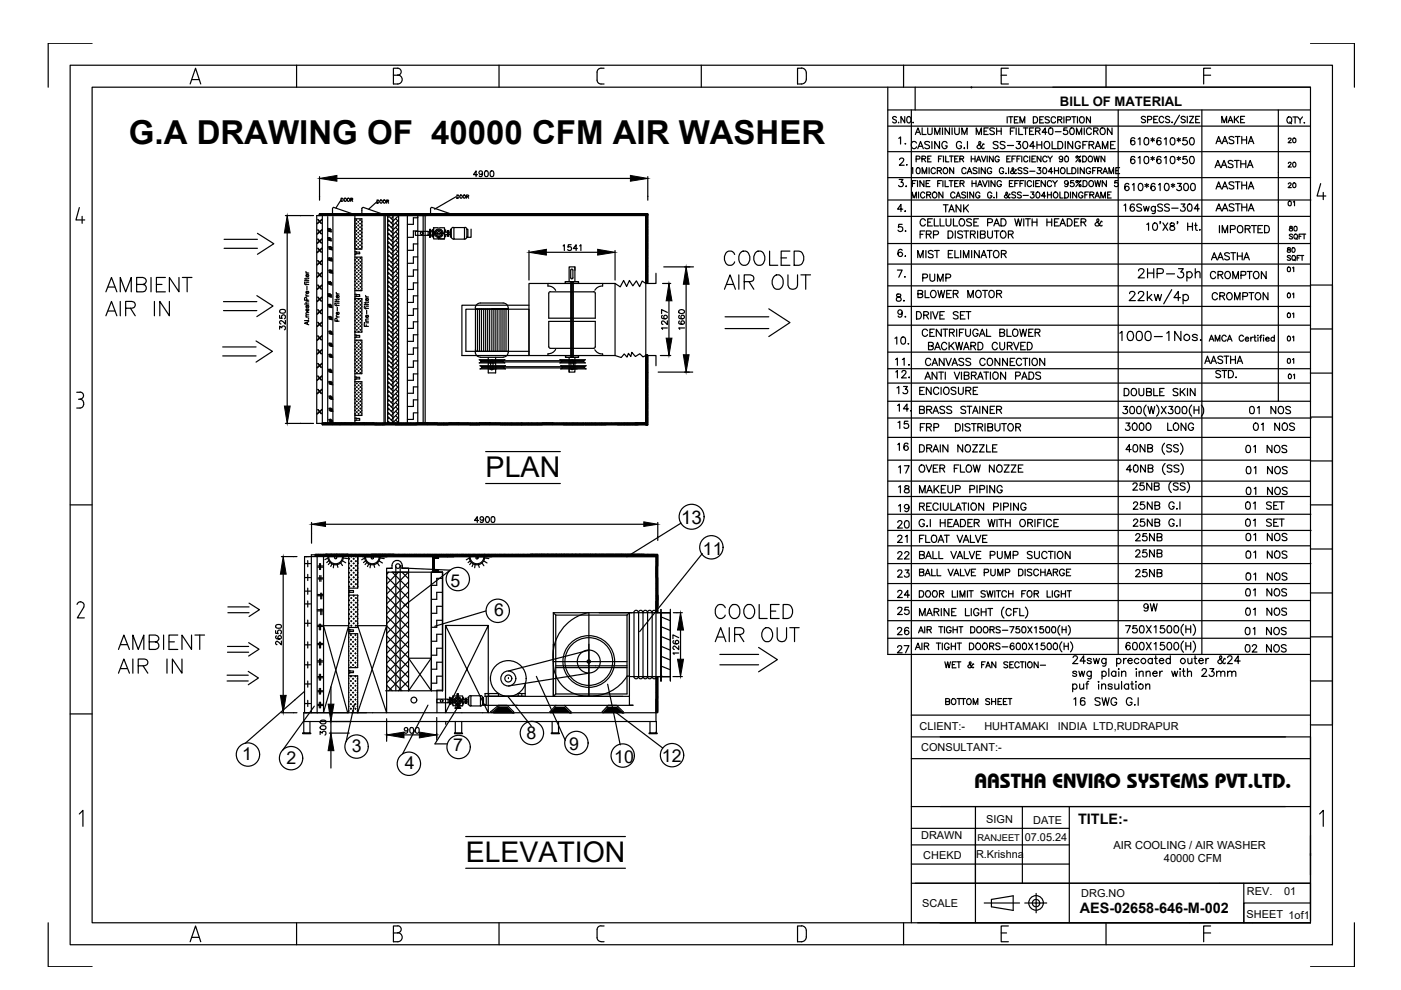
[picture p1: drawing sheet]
<svg xmlns="http://www.w3.org/2000/svg" width="297mm" height="210mm" viewBox="0 0 297 210" stroke-linecap="round" stroke-linejoin="round" font-family="sans-serif">
<defs><g id="words">
<text font-size="7" x="27.3" y="30.6">G.A DRAWING OF 40000 CFM AIR WASHER</text>
<text font-size="6.1" x="103" y="101.2">PLAN</text>
<text font-size="6" x="98.7" y="182.8">ELEVATION</text>
<text font-size="5.7" x="240.6" y="60.7">2HP-3ph</text>
<g font-size="4.9">
<text x="189.8" y="36.3">2.</text>
<text x="189.4" y="46.2">4.</text>
<text x="189.4" y="50.4">5.</text>
<text x="189.4" y="55.7">6.</text>
<text x="194.7" y="61">PUMP</text>
<text x="256.1" y="64.9">CROMPTON</text>
<text x="236.4" y="73.4">1000-1Nos.</text>
<text x="189.8" y="101.6">17</text>
<text x="189.8" y="105.8">18</text>
<text x="263.2" y="106.2">01 NOS</text>
<text x="189.4" y="113.2">20</text>
<text x="239.9" y="116.1">25NB</text>
<text x="189.4" y="128.1">24</text>
<text x="189.4" y="131.6">25</text>
<text x="241.7" y="130.9">9W</text>
<text x="263.2" y="127.7">01 NOS</text>
</g>
<g font-size="4.4">
<text x="258.2" y="27.2">MAKE</text>
<text x="189.8" y="31.8">1.</text>
<text x="256.8" y="31.8">AASTHA</text>
<text x="193.3" y="40.9" transform="rotate(-90 193.3 40.9)">3.</text>
<text x="256.8" y="36.7">AASTHA</text>
<text x="256.8" y="41.3">AASTHA</text>
<text x="199" y="46.2">TANK</text>
<text x="256.8" y="45.9">AASTHA</text>
<text x="257.5" y="50.4">IMPORTED</text>
<text x="189.4" y="60">7.</text>
<text x="193.7" y="64.2">BLOWER MOTOR</text>
<text x="255.8" y="60.3">CROMPTON</text>
<text x="189.4" y="68.4">9.</text>
<text x="188.7" y="74.1">10.</text>
<text x="189.1" y="78.7">11.</text>
<text x="254.7" y="78.3">AASTHA</text>
<text x="256.8" y="81.1">STD.</text>
<text x="189.4" y="84.7">13</text>
<text x="189.4" y="92.1">15</text>
<text x="237.8" y="92.4">3000 LONG 01 NOS</text>
<text x="189.4" y="96.7">16</text>
<text x="194" y="101.2">OVER FLOW NOZZE</text>
<text x="263.2" y="97">01 NOS</text>
<text x="263.2" y="101.6">01 NOS</text>
<text x="189.8" y="109.7">19</text>
<text x="189.4" y="116.1">21</text>
<text x="189.4" y="119.6">22</text>
<text x="239.9" y="119.2">25NB</text>
<text x="263.2" y="115.7">01 NOS</text>
<text x="263.2" y="119.6">01 NOS</text>
<text x="189.4" y="123.5">23</text>
<text x="239.9" y="123.5">25NB</text>
<text x="263.2" y="124.2">01 NOS</text>
<text x="263.2" y="131.6">01 NOS</text>
<text x="189.4" y="135.8">26</text>
<text x="263.2" y="135.8">01 NOS</text>
<text x="189.4" y="139.7">27</text>
<text x="263.2" y="139.3">02 NOS</text>
<text x="226.8" y="150.6">16 SWG G.I</text>
</g>
<text font-size="4.3" x="206.6" y="167">AASTHA ENVIRO SYSTEMS PVT.LTD.</text>
<g font-size="4">
<text x="272.3" y="31.4">20</text>
<text x="272.3" y="36.7">20</text>
<text x="272.3" y="40.9">20</text>
<text x="272.3" y="44.8">01</text>
<text x="272" y="58.9">01</text>
<text x="272" y="78.3">01</text>
<text x="272.3" y="81.5">01</text>
<text x="144.4" y="111.1">13</text>
</g>
<g font-size="3.8">
<text x="149" y="117.7">11</text>
<text x="95.5" y="124.4">5</text>
<text x="104.8" y="130.7">6</text>
<text x="51.3" y="161.2">1</text>
<text x="60.8" y="162">2</text>
<text x="74.6" y="159.5">3</text>
<text x="96.1" y="159.3">7</text>
<text x="111.6" y="156.7">8</text>
<text x="120.7" y="159.1">9</text>
<text x="130.2" y="161.8">10</text>
<text x="140.3" y="161.6">12</text>
<text x="85.8" y="163">4</text>
</g>
<g font-size="3.5">
<text x="272" y="64.2">01</text>
<text x="272" y="68.4">01</text>
<text x="272" y="73.4">01</text>
</g>
<g font-size="3.1">
<text x="228.6" y="174.6">TITLE:-</text>
<text x="228.9" y="193.7">AES-02658-646-M-002</text>
</g>
<text font-size="2.8" x="224.7" y="22.5">BILL OF MATERIAL</text>
<text font-size="2.6" x="205" y="19.8">ED</text>
<g font-size="2.4">
<text x="236.1" y="179.9">AIR COOLING / AIR WASHER</text>
<text x="246.8" y="182.7">40000 CFM</text>
</g>
<g font-size="2.3">
<text x="195" y="154.8">CLIENT:-</text>
<text x="208.7" y="154.8">HUHTAMAKI</text>
<text x="224.3" y="154.8">INDIA LTD,RUDRAPUR</text>
<text x="195.3" y="159.3">CONSULTANT:-</text>
<text x="195.3" y="177.9">DRAWN</text>
<text x="209.1" y="174.4">SIGN</text>
<text x="217.3" y="178.2">07.05.24</text>
<text x="219" y="174.7">DATE</text>
<text x="195.8" y="182.1">CHEKD</text>
<text x="206.9" y="182">R.Krishna</text>
<text x="229.2" y="190.2">DRG.NO</text>
<text x="264.4" y="189.8">REV.</text>
<text x="272.3" y="189.9">01</text>
<text x="195.6" y="192.4">SCALE</text>
<text x="264.3" y="194.6">SHEET 1of1</text>
</g>
<text font-size="2" x="207.2" y="178.4">RANJEET</text>
</g></defs>
<!-- layer: 0 -->
<g fill="none" stroke="#000" stroke-width=".25">
<path d="M14.9 13.8h267.6v186.5h-267.6zM19.5 18.5h258.3v177.2h-258.3zM19.5 9.2h-9.3v9.3M40.3 17.8l1.2-3.3 1.1 3.3M40.7 16.9h1.5M62.9 13.8v4.7M84.3 15.9a.95 .95 0 0 1 1 1 .95 .95 0 0 1-1 .9h-.9v-3.3h.9a.74 .74 0 0 1 .8 .7 .74 .74 0 0 1-.8 .7h-.9M105.8 13.8v4.7M126.6 15.3v1.7M126.6 17a.83 .83 0 0 0 .8 .8h.7M128.1 14.5a1.14 1.14 0 0 0-1.4 .5l-.1 .3M148.7 13.8v4.7"/>
<path d="M169.9 14.4a1.04 1.04 0 0 1 1.1 1.1v1.3M169.9 14.5h-.8v3.3a1.44 1.44 0 0 0 1.8-.7l.1-.3M188.2 18.5v120.3M191.6 13.8v4.7M194 18.5v4.8M212.3 15.9h1.1M213.8 14.5h-1.5v3.3h1.5M223.2 18.5h54.6M234.5 13.8v4.7M255.2 15.9h1.5M256.7 14.5h-1.5v3.3M277.8 9.2h9.4v9.3"/>
<path d="M67.7 37.5v4.9M71.4 37.8h62.3M101.2 37h-.8l.5-.8v1.3M102.3 36.6a.39 .39 0 0 1-.6 .3 .39 .39 0 0 1-.1-.6 .39 .39 0 0 1 .6 .1l.1 .2a.57 .57 0 0 1-.5 .9l-.2-.2M102.9 36.3a.61 .61 0 0 1 .7 .4 .61 .61 0 0 1-.4 .8h-.1a.81 .81 0 0 1-.2-1.2zM104.1 36.3a.61 .61 0 0 1 .7 .4 .61 .61 0 0 1-.4 .8h-.2a.81 .81 0 0 1-.1-1.2zM137.3 37.5v4.9M188.2 26.7h89.6M188.2 23.3h89.6M188.2 37.7h89.6M188.2 32.2h89.6M190 24.9a.46 .46 0 0 0-.8 0l.2 .3 .6 .3v.4a.46 .46 0 0 1-.8 0"/>
<path d="M190.5 25.9h.1M191.8 24.7v1.4l-.8-1.4v1.4M192.3 24.9l.3-.2a.69 .69 0 0 1 .6 .7 .69 .69 0 0 1-.6 .7l-.4-.5zM193.2 23.3v172.4M193.6 25.9h.1M213.5 24.8v1.3M213.8 24.8h.9M214.3 24.8v1.3M215.1 25.4h.5M215.9 24.8h-.8v1.3h.8M216.3 26.1v-1.3l.5 1.3 .5-1.3v1.3M219.1 24.8h.5a.71 .71 0 0 1 .4 .6 .71 .71 0 0 1-.4 .7h-.5z"/>
<path d="M220.4 25.4h.6M221.2 24.8h-.8v1.3h.8M222.5 24.9l-.4-.1-.5 .1 .1 .4 .8 .4-.2 .3-.4 .1-.3-.2M223.8 25a.53 .53 0 0 0-.7-.2 .53 .53 0 0 0-.2 .8 .48 .48 0 0 0 .3 .5 .48 .48 0 0 0 .6-.3M224.3 25.4l.7-.1 .1-.3-.1-.2h-.7v1.3M224.7 25.4l.4 .7M225.6 24.8v1.3M226.1 25.4h.7l.1-.5-.8-.1v1.3M227.2 24.8h.9M227.7 24.8v1.3M228.4 24.8v1.3M229.1 24.8a.63 .63 0 0 1 .8 .6 .63 .63 0 0 1-.8 .6l-.2-.4z"/>
<path d="M231.2 24.8v1.3l-.9-1.3v1.3M237.1 23.3v115.4M242.9 24.9l-.1-.1a.47 .47 0 0 0-.8 .2l.8 .4 .1 .2-.1 .3a.54 .54 0 0 1-.8-.1M243.3 25.4l.8-.1 .1-.4-.3-.2h-.6v1.3M244.6 25.3h.5M245.5 24.7h-.9v1.3h.9M246.7 25a.5 .5 0 0 0-.5-.3 .5 .5 0 0 0-.4 .5v.3a.5 .5 0 0 0 .4 .5 .5 .5 0 0 0 .5-.3M248 24.9l-.1-.1a.47 .47 0 0 0-.8 .2l.8 .4 .1 .2-.1 .3a.54 .54 0 0 1-.8-.1M248.4 25.9h.2zM250.1 24.4l-1.2 2M251.3 24.9l-.1-.1a.47 .47 0 0 0-.8 .2l.8 .4 .1 .2-.1 .3a.54 .54 0 0 1-.8-.1M251.7 24.7v1.3"/>
<path d="M252.2 24.7h.9l-.9 1.3h.9M253.5 25.3h.5M254.4 24.7h-.9v1.3h.9M254.8 23.3v115.5M271 23.3v42M273 25a.58 .58 0 0 1 .9 .4 .58 .58 0 0 1-.9 .5l-.1-.3zM273.4 25.9l.4 .3M274.1 24.8h.9M274.6 24.8v1.3M275.1 24.8l.5 .6v.7M276.2 24.8l-.6 .6M276.5 26v.1z"/>
<path d="M280 38.9l-.8 2.7h1.9M16.8 44l-.7 2.6h1.9M17.4 45.9v1.5M32 58.8v3.1M35.1 58.8h-1.9v3.1h1.9M37.9 58.8v3.1l-2-3.1v3.1M38.7 58.8h2M39.7 58.8v3.1M47.5 50.7h7.1M47.5 52.6h7.1M54.6 49.5l3.5 2.2-3.5 2.2M60.5 45.7h6"/>
<path d="M60.9 49.4v36.7M64.6 59.9h.1M64.6 59.5h.9M64.9 57.6l.2 .3M64.9 59v.3M64.9 57.9h.6M64.9 59.8h.6M65.3 58.2a.28 .28 0 0 1 .1 .4 .28 .28 0 0 1-.4 0 .28 .28 0 0 1 .1-.4v.5M65.5 58.9l-.2 .2h-.7M67.4 46.6l.7 .8M67.4 48.8l.7 .8M67.4 50.7l.7 .8"/>
<path d="M67.4 52.6l.7 .9M67.4 55.3l.7 .8M67.4 57.9l.7 .8M67.4 46.5l.8 .9M67.4 48.7l.8 .9M67.4 50.7l.8 .8M67.4 52.6l.8 .9M67.4 55.2l.8 .9M67.4 57.8l.8 .9M67.5 45.7h69.4M67.7 45.6h.1M67.7 45.7h.1"/>
<path d="M67.7 45.5h.1M67.8 45.6h.1M67.8 45.7h.1M67.8 45.5h.1M67.9 45.6h.1M67.9 45.7h.1M67.9 45.5h.1M68 45.6h.1M68 45.7h.1M68 45.5h.1M68.1 45.7h.1M68.1 45.5h.1"/>
<path d="M68.1 45.7h-.9v44.1h69.7M68.1 45.6h.1M68.2 45.7h.1M68.2 45.5h.1M68.2 45.6h.1M68.2 46.5l-1 .9M68.2 48.7l-1 .9M68.2 50.7l-1 .8M68.2 52.6l-1 .9M68.2 55.2l-1 .9M68.2 57.8l-1 .9M68.3 45.7h.1"/>
<path d="M68.3 45.5h.1M68.3 46.6l-1 .8M68.3 48.8l-1 .8M68.3 50.7l-1 .9M68.3 52.7l-1 .9M68.3 55.3l-1 .9M68.3 57.9l-1 .9M68.3 45.6h.1M68.3 45.7v44.4M68.4 45.6h.1M68.4 45.7h.1M68.4 45.5h.1"/>
<path d="M68.5 45.6h.1M68.5 45.7h.1M68.5 45.5h.1M68.6 45.6h.1M68.6 45.7h.1M68.6 45.5h.1M68.7 45.7h.1M68.7 45.5h.1M68.7 45.6h.1M68.8 45.7h.1M68.8 45.5h.1M68.8 45.6h.1"/>
<path d="M68.9 45.7h.1M68.9 45.5h.1M68.9 45.6h.1M69 45.7h.1M69 45.5h.1M69 45.6h.1M69.1 45.7h.1M69.1 45.5h.1M69.1 45.6h.1M69.2 45.6h.1M69.2 45.7h.1M69.2 45.5h.1"/>
<path d="M69.3 45.6h.1M69.3 45.7h.1M69.3 45.5h.1M69.4 45.6h.1M69.4 45.7h.1M69.4 45.5h.1M69.5 45.7h.1M69.5 45.5h.1M69.5 50.5l.7 .2M69.5 50.4l.7 .2M69.5 48.6l.7 .2M69.5 48.5l.7 .2"/>
<path d="M69.5 45.9v43.9M69.5 50.7l.8 .2M69.5 48.8l.8 .2M69.6 45.7h.1M69.6 45.6h.1M69.6 45.5h.1M69.6 59.9l.7 .2M69.6 59.7l.7 .2M69.6 50.9l.7 .2M69.6 49l.7 .2M69.6 54.7l.8 .1M69.7 45.6h.1"/>
<path d="M69.7 45.7h.1M69.7 45.5h.1M69.7 54.8l.7 .2M69.7 55l.7 .2M69.7 52.3l.7 .2M69.7 55.2l.8 .2M69.7 57.4l.8 .2M69.7 57.3l.8 .1M69.7 50.4l.1 .6M69.7 52.4l.8 .2M69.7 52.6l.8 .2M69.7 48.4l.1 .7"/>
<path d="M69.7 57.6l.8 .2M69.7 52.8l.8 .2M69.8 45.7h.1M69.8 45.5h.1M69.8 59.7l.1 .6M69.8 57.8l.7 .1M69.8 45.6h.1M69.8 54.6l.1 .6M69.8 50.4l.1 .6M69.9 45.7h.1M69.9 45.5h.1M69.9 45.6h.1"/>
<path d="M69.9 52.3l.1 .6M69.9 48.5l.1 .6M69.9 57.2l.1 .6M69.9 59.7l.2 .7M69.9 50.4l.2 .6M70 45.6h.1M70 54.6l.1 .7M70 48.4l.1 .7M70 45.7h.1M70 45.5h.1M70 52.3l.2 .6M70.1 45.6h.1"/>
<path d="M70.1 59.7l.1 .7M70.1 57.2l.1 .7M70.1 45.7h.1M70.1 45.5h.1M70.2 45.6h.1M70.2 52.3l.1 .6M70.2 45.7h.1M70.2 45.5h.1M70.3 45.7h.1M70.3 45.5h.1M70.3 54.6l.1 .7M70.3 45.6h.1"/>
<path d="M70.4 45.7h.1M70.4 45.5h.1M70.4 57.2l.1 .7M70.4 45.6h.1M70.5 45.7h.1M70.5 45.5h.1M70.5 45.6h.1M70.6 45.6h.1M70.6 45.9v43.9M70.6 45.7h.1M70.6 45.5h.1M70.7 45.6h.1"/>
<path d="M70.7 45.7h.1M70.7 45.5h.1M70.8 45.6h.1M70.8 44l4.3 1.5M70.8 44l-.3 .2v1.3M70.8 45.7h.1M70.8 45.5h.1M70.9 45.7h.1M70.9 45.6h.1M70.9 45.5h.1M71 45.6h.1M71 45.7h.1"/>
<path d="M71 45.5h.1M71.1 45.7h.1M71.1 45.5h.1M71.1 45.6h.1M71.2 45.7h.1M71.2 45.5h.1M71.2 45.6h.1M71.3 45.7h.1M71.3 45.5h.1M71.3 45.6h.1M71.4 45.6h.1M71.4 45.7h.1"/>
<path d="M71.4 45.5h.1M71.5 45.6h.1M71.5 45.7h.1M71.5 45.5h.1M71.6 45.6h.1M71.6 45.7h.1M71.6 45.5h.1M71.7 45.7h.1M71.7 45.5h.1M71.7 45.6h.1M71.8 45.7h.1M71.8 45.5h.1"/>
<path d="M71.8 45.6h.1M71.9 45.7h.1M71.9 45.5h.1M71.9 45.6h.1M72 45.7h.1M72 45.5h.1M72 45.6h.1M72.1 45.7h.1M72.1 45.5h.1M72.1 45.6h.1M72.2 45.7h.1M72.2 45.5h.1"/>
<path d="M72.2 45.6h.1M72.3 45.6h.1M72.3 45.7h.1M72.3 45.5h.1M72.3 42a.36 .36 0 0 1 .4 .3 .36 .36 0 0 1-.2 .4h-.2zM72.3 42.4l-1.1 1.7M72.4 45.6h.1M72.4 45.7h.1M72.4 45.5h.1M72.5 45.7h.1M72.5 45.5h.1M72.5 45.6h.1"/>
<path d="M72.6 45.7h.1M72.6 45.5h.1M72.6 45.6h.1M72.7 45.7h.1M72.7 45.5h.1M72.7 45.6h.1M72.8 45.6h.1M72.8 45.7h.1M72.8 45.5h.1M72.9 45.6h.1M72.9 45.7h.1M72.9 45.5h.1"/>
<path d="M73 45.6h.1M73 45.7h.1M73 45.5h.1M73.1 45.7h.1M73.1 45.5h.1M73.1 45.6h.1M73.2 45.7h.1M73.2 45.5h.1M73.2 45.6h.1M73.3 45.7h.1M73.3 45.6h.1M73.3 45.5h.1"/>
<path d="M73.4 45.7h.1M73.4 45.5h.1M73.4 45.6h.1M73.5 45.7h.1M73.5 45.5h.1M73.5 45.6h.1M73.6 45.6h.1M73.6 45.7h.1M73.6 45.5h.1M73.7 45.6h.1M73.7 45.7h.1M73.7 45.5h.1"/>
<path d="M73.8 45.6h.1M73.8 45.7h.1M73.8 45.5h.1M73.9 45.7h.1M73.9 45.5h.1M73.9 45.6h.1M74 45.7h.1M74 45.5h.1M74 45.6h.1M74.1 45.7h.1M74.1 45.5h.1M74.1 45.6h.1"/>
<path d="M74.2 45.6h.1M74.2 45.7h.1M74.2 45.5h.1M74.3 45.6h.1M74.3 45.7h.1M74.3 45.5h.1M74.4 45.6h.1M74.4 42.4l.3-.1 .1-.2-.4-.1v.7M74.4 45.7h.1M74.4 45.5h.1M74.5 45.7h.1M74.5 45.5h.1"/>
<path d="M74.5 45.6h.1M74.6 45.7h.1M74.6 45.5h.1M74.6 42.4l.2 .3M74.6 45.6h.1M74.7 45.6h.1M74.7 45.7h.1M74.7 45.5h.1M74.8 45.7h.1M74.8 45.5h.1M74.8 45.6h.1M74.9 45.7h.1"/>
<path d="M74.9 45.5h.1M74.9 45.6h.1M75 45.6h.1M75 45.7h.1M75 45.5h.1M75.1 45.6h.1M75.1 45.7h.1M75.1 45.5h.1M75.2 45.6h.1M75.2 45.7h.1M75.2 45.5h.1M75.2 45.7v7.1h1.5v-6.4h-1.5v43.4"/>
<path d="M75.2 53.4h.3v.5h-.3M75.2 50.1h.1M75.2 54.5h1.5v7.1h-1.5M75.2 47h.1M75.2 47.8h.1M75.2 48.5h.1M75.2 49.3h.1M75.2 50.8h.1M75.2 51.6h.1M75.2 52.4h.1M75.2 55.1h.2M75.2 55.9h.2"/>
<path d="M75.2 56.6h.2M75.2 57.4h.2M75.2 58.2h.2M75.2 58.9h.2M75.2 59.7h.2M75.3 45.7h.1M75.3 45.5h.1M75.3 45.6h.1M75.4 45.7h.1M75.4 45.5h.1M75.4 45.6h.1M75.5 45.7h.1"/>
<path d="M75.5 45.5h.1M75.5 45.6h.1M75.5 53.5h.8v.3h-.8M75.5 49.7h.2M75.5 48.9h.2M75.5 46.7h.2M75.5 47.4h.2M75.5 48.2h.2M75.5 50.4h.2M75.5 51.2h.2M75.5 52h.2M75.5 52.7h.2"/>
<path d="M75.5 54.7h.2M75.5 56.2h.2M75.5 55.5h.2M75.5 57h.2M75.5 57.8h.2M75.5 58.5h.2M75.5 59.3h.2M75.6 45.6h.1M75.6 46.6v.2M75.6 47.3v.2M75.6 48.1v.2M75.6 48.8v.3"/>
<path d="M75.6 49.6v.2M75.6 50.4v.1M75.6 51.1v.2M75.6 51.9v.2M75.6 52.6v.2M75.6 45.7h.1M75.6 45.5h.1M75.7 45.6h.1M75.7 54.6v.2M75.7 55.4v.2M75.7 56.2v.2M75.7 56.9v.2"/>
<path d="M75.7 57.7v.2M75.7 58.4v.2M75.7 59.2v.2M75.7 60v.1M75.7 45.7h.1M75.7 45.5h.1M75.8 45.7h.1M75.8 45.5h.1M75.8 45.6h.1M75.9 45.7h.1M75.9 45.5h.1M75.9 50.1h.1"/>
<path d="M75.9 47h.1M75.9 47.8h.1M75.9 48.5h.1M75.9 49.3h.1M75.9 50.8h.1M75.9 51.6h.1M75.9 52.4h.1M75.9 45.6h.1M75.9 55.1h.2M75.9 55.9h.2M75.9 56.6h.2M75.9 57.4h.2"/>
<path d="M75.9 58.2h.2M75.9 58.9h.2M75.9 59.7h.2M76 45.7h.1M76 45.5h.1M76 46.9v.2M76 47.7v.2M76 48.5v.2M76 49.2v.2M76 50v.2M76 50.7v.2M76 51.5v.2"/>
<path d="M76 52.3v.1M76 45.6h.1M76 55v.2M76 55.8v.2M76 56.5v.3M76 57.3v.2M76 58.1v.1M76 58.8v.2M76 59.6v.2M76.1 45.7h.1M76.1 45.5h.1M76.1 45.6h.1"/>
<path d="M76.2 45.7h.1M76.2 45.5h.1M76.2 45.6h.1M76.3 45.7h.1M76.3 45.5h.1M76.3 49.7h.1M76.3 48.9h.1M76.3 46.7h.1M76.3 47.4h.1M76.3 48.2h.1M76.3 50.4h.1M76.3 51.2h.1"/>
<path d="M76.3 52h.1M76.3 52.7h.1M76.3 45.6h.1M76.3 54.7h.2M76.3 56.2h.2M76.3 55.5h.2M76.3 57h.2M76.3 57.8h.2M76.3 58.5h.2M76.3 59.3h.2M76.3 46.6v.2M76.3 47.3v.2"/>
<path d="M76.3 48.1v.2M76.3 48.8v.3M76.3 49.6v.2M76.3 50.4v.1M76.3 51.1v.2M76.3 51.9v.2M76.3 52.6v.2M76.4 45.6h.1M76.4 45.7h.1M76.4 45.5h.1M76.4 54.6v.2M76.4 55.4v.2"/>
<path d="M76.4 56.2v.2M76.4 56.9v.2M76.4 57.7v.2M76.4 58.4v.2M76.4 59.2v.2M76.4 60v.1M76.5 45.6h.1M76.5 45.7h.1M76.5 45.5h.1M76.6 45.6h.1M76.6 45.7h.1M76.6 45.5h.1"/>
<path d="M76.6 50.1h.1M76.6 47h.1M76.6 47.8h.1M76.6 48.5h.1M76.6 49.3h.1M76.6 50.8h.1M76.6 51.6h.1M76.6 52.4h.1M76.7 45.7h.1M76.7 45.5h.1M76.7 55.1h.1M76.7 55.9h.1"/>
<path d="M76.7 56.6h.1M76.7 57.4h.1M76.7 58.2h.1M76.7 58.9h.1M76.7 59.7h.1M76.7 45.6h.1M76.8 45.7h.1M76.8 45.6h.1M76.8 45.5h.1M76.9 45.7h.1M76.9 45.5h.1M76.9 45.6h.1"/>
<path d="M77 45.7h.1M77 45.5h.1M77 44l-.3 .2v1.3M77 45.6h.1M77 44l4.3 1.5M77.1 45.7h.1M77.1 45.5h.1M77.1 45.6h.1M77.2 45.6h.1M77.2 45.7h.1M77.2 45.5h.1M77.3 45.6h.1"/>
<path d="M77.3 45.7h.1M77.3 45.5h.1M77.4 45.6h.1M77.4 45.7h.1M77.4 45.5h.1M77.5 45.7h.1M77.5 45.5h.1M77.5 45.6h.1M77.6 45.7h.1M77.6 45.5h.1M77.6 45.6h.1M77.7 45.7h.1"/>
<path d="M77.7 45.5h.1M77.7 45.6h.1M77.8 45.6h.1M77.8 45.7h.1M77.8 45.5h.1M77.9 45.6h.1M77.9 45.7h.1M77.9 45.5h.1M78 45.7h.1M78 45.5h.1M78 45.6h.1M78.1 45.7h.1"/>
<path d="M78.1 45.6h.1M78.1 45.5h.1M78.2 45.6h.1M78.2 45.7h.1M78.2 45.5h.1M78.3 45.7h.1M78.3 45.5h.1M78.3 45.6h.1M78.4 45.6h.1M78.4 45.7h.1M78.4 45.5h.1M78.5 45.6h.1"/>
<path d="M78.5 45.7h.1M78.5 45.5h.1M78.6 45.7h.1M78.6 45.5h.1M78.6 45.6h.1M78.7 45.7h.1M78.7 45.5h.1M78.7 45.6h.1M78.8 45.7h.1M78.8 45.5h.1M78.8 45.6h.1M78.9 45.6h.1"/>
<path d="M78.9 45.7h.1M78.9 45.5h.1M79 45.6h.1M79 45.7h.1M79 45.5h.1M79.1 45.6h.1M79.1 45.7h.1M79.1 45.5h.1M79.2 45.7h.1M79.2 45.5h.1M79.2 45.6h.1M79.3 45.7h.1"/>
<path d="M79.3 45.5h.1M79.3 45.6h.1M79.4 45.6h.1M79.4 45.7h.1M79.4 45.5h.1M79.5 45.6h.1M79.5 45.7h.1M79.5 45.5h.1M79.6 45.7h.1M79.6 45.5h.1M79.6 45.6h.1M79.7 45.6h.1"/>
<path d="M79.7 45.7h.1M79.7 45.5h.1M79.8 45.6h.1M79.8 45.7h.1M79.8 45.5h.1M79.9 45.6h.1M79.9 45.7h.1M79.9 45.5h.1M79.9 42.4a.36 .36 0 0 1 .5 .2 .36 .36 0 0 1-.2 .5h-.3zM79.9 42.7l-1.7 1.7M80 45.7h.1M80 45.5h.1"/>
<path d="M80 45.6h.1M80.1 45.7h.1M80.1 45.5h.1M80.1 45.6h.1M80.2 45.7h.1M80.2 45.5h.1M80.2 45.6h.1M80.3 45.6h.1M80.3 45.7h.1M80.3 45.5h.1M80.4 45.6h.1M80.4 45.7h.1"/>
<path d="M80.4 45.5h.1M80.5 45.6h.1M80.5 45.7h.1M80.5 45.5h.1M80.6 45.6h.1M80.6 45.7h.1M80.6 45.5h.1M80.7 45.6h.1M80.7 45.7h.1M80.7 45.5h.1M80.8 45.7h.1M80.8 45.5h.1"/>
<path d="M80.8 45.6h.1M80.9 45.7h.1M80.9 45.5h.1M80.9 45.6h.1M81 45.7h.1M81 45.5h.1M81 45.6h.1M81.1 45.6h.1M81.1 45.7h.1M81.1 45.5h.1M81.2 45.6h.1M81.2 45.7h.1"/>
<path d="M81.2 45.5h.1M81.3 45.6h.1M81.3 45.7h.1M81.3 45.5h.1M81.4 45.7h.1M81.4 45.5h.1M81.4 45.6h.1M81.4 45.7v44.1M81.5 45.7h.1M81.5 45.5h.1M81.5 45.6h.1M81.6 45.6h.1"/>
<path d="M81.6 45.7h.1M81.6 45.5h.1M81.7 45.7h.1M81.7 45.6h.1M81.7 45.5h.1M81.7 45.7v44.1M81.8 45.7h.1M81.8 45.5h.1M81.8 45.7h8.6M81.8 45.6h.1M81.9 45.6h.1M81.9 45.7h.1"/>
<path d="M81.9 45.5h.1M82 45.6h.1M82 42.7h.4v-.3h-.4v.7M82 45.7h.1M82 45.5h.1M82.1 45.6h.1M82.1 45.7h.1M82.1 45.5h.1M82.2 45.7h.1M82.2 45.5h.1M82.2 45.7v44.1l.3-.3M82.2 59.5l1.2 1.2"/>
<path d="M82.2 58.6l1.2 1.2M82.2 57.6l1.2 1.3M82.2 56.7l1.2 1.2M82.2 55.8l1.2 1.2M82.2 54.8l1.2 1.3M82.2 53.9l1.2 1.2M82.2 53l1.2 1.2M82.2 52.1l1.2 1.2M82.2 51.1l1.2 1.3M82.2 50.2l1.2 1.3M82.2 49.3l1.2 1.2M82.2 48.4l1.2 1.2"/>
<path d="M82.2 47.4l1.2 1.3M82.2 46.5l1.2 1.2M82.2 42.7l.2 .4M82.2 45.6h.1M82.3 45.7h.1M82.3 45.5h.1M82.3 45.6h.1M82.4 45.7h.1M82.4 45.5h.1M82.4 45.6h.1M82.4 46l-.2 .2M82.5 45.6h.1"/>
<path d="M82.5 46.8l-.3 .3M82.5 47.7l-.3 .3M82.5 48.7l-.3 .3M82.5 49.6l-.3 .3M82.5 50.5l-.3 .3M82.5 51.5l-.3 .3M82.5 52.4l-.3 .3M82.5 53.3l-.3 .3M82.5 54.2l-.3 .4M82.5 55.1l-.3 .4M82.5 56.1l-.3 .3M82.5 57l-.3 .3"/>
<path d="M82.5 57.9l-.3 .3M82.5 58.9l-.3 .3M82.5 59.8l-.3 .3M82.5 45.7h.1M82.5 45.5h.1M82.6 45.6h.1M82.6 46l.8 .8M82.6 45.7h.1M82.6 45.5h.1M82.7 45.6h.1M82.7 45.7h.1M82.7 45.5h.1"/>
<path d="M82.8 45.6h.1M82.8 45.7h.1M82.8 45.5h.1M82.9 45.6h.1M82.9 45.7h.1M82.9 45.5h.1M83 45.7h.1M83 45.5h.1M83 45.6h.1M83.1 45.7h.1M83.1 45.5h.1M83.1 45.6h.1"/>
<path d="M83.2 45.7h.1M83.2 45.5h.1M83.2 45.6h.1M83.3 45.6h.1M83.3 45.7h.1M83.3 45.5h.1M83.3 46l-.4 .3M83.3 45.7v44.1M83.4 45.6h.1M83.4 45.7h.1M83.4 45.5h.1M83.5 45.6h.1"/>
<path d="M83.5 45.7h.1M83.5 45.5h.1M83.6 45.7h.1M83.6 45.5h.1M83.7 45.7h.1M83.7 45.6h.1M83.7 45.5h.1M83.8 45.7h.1M83.8 45.5h.1M83.8 45.6h.1M83.9 45.7h.1M83.9 45.5h.1"/>
<path d="M83.9 59.3l.6 .7M83.9 58.4l.6 .6M83.9 57.5l.6 .6M83.9 56.5l.6 .7M83.9 55.6l.6 .6M83.9 54.7l.6 .6M83.9 53.8l.6 .6M83.9 52.9l.6 .6M83.9 51.9l.6 .6M83.9 51l.6 .6M83.9 50.1l.6 .6M83.9 49.1l.6 .7"/>
<path d="M83.9 48.2l.6 .6M83.9 47.3l.6 .6M83.9 46.3l.6 .7M83.9 45.6h.1M84 45.7h.1M84 45.5h.1M84 45.6h.1M84.1 45.6h.1M84.1 45.7h.1M84.1 45.5h.1M84.2 45.6h.1M84.2 45.7h.1"/>
<path d="M84.2 45.5h.1M84.3 45.6h.1M84.3 46l-1.4 1.3M84.3 45.7h.1M84.3 45.5h.1M84.3 46.8l-1.4 1.4M84.3 47.7l-1.4 1.4M84.3 48.7l-1.4 1.4M84.3 49.6l-1.4 1.4M84.3 50.5l-1.4 1.4M84.3 51.5l-1.4 1.4M84.3 52.4l-1.4 1.4"/>
<path d="M84.3 53.3l-1.4 1.4M84.3 54.2l-1.4 1.4M84.3 55.1l-1.4 1.4M84.3 56.1l-1.4 1.4M84.3 57l-1.4 1.4M84.3 57.9l-1.4 1.4M84.3 58.9l-1.4 1.4M84.3 59.8l-1.4 1.4M84.4 45.7h.1M84.4 45.5h.1M84.4 45.6h.1M84.4 46h.1"/>
<path d="M84.5 45.7h.1M84.5 45.5h.1M84.5 45.6h.1M84.5 45.7v44.1M84.6 45.7h.1M84.6 45.5h.1M84.6 45.6h.1M84.7 45.6h.1M84.7 45.7h.1M84.7 45.5h.1M84.8 45.6h.1M84.8 45.7h.1"/>
<path d="M84.8 45.5h.1M84.9 45.6h.1M84.9 45.7h.1M84.9 45.5h.1M85 45.7h.1M85 45.5h.1M85 45.6h.1M85.1 45.6h.1M85.1 45.7h.1M85.1 45.5h.1M85.2 45.7h.1M85.2 45.5h.1"/>
<path d="M85.2 45.6h.1M85.3 45.7h.1M85.3 45.5h.1M85.3 45.6h.1M85.4 45.7h.1M85.4 45.5h.1M85.4 45.6h.1M85.5 45.6h.1M85.6 45.7h.1M85.6 45.5h.1M85.6 45.6h.1M85.7 45.7h.1"/>
<path d="M85.7 45.5h.1M85.7 45.6h.1M85.8 45.6h.1M85.8 45.7h.1M85.8 45.5h.1M85.9 45.6h.1M85.9 45.7h.1M85.9 45.5h.1M86 45.6h.1M86 45.7h.1M86 45.5h.1M86.1 45.7h.1"/>
<path d="M86.1 45.5h.1M86.1 45.6h.1M86.2 45.7h.1M86.2 45.5h.1M86.2 45.6h.1M86.3 45.6h.1M86.3 45.7h.1M86.3 45.5h.1M86.4 45.6h.1M86.4 45.7v44.1M86.4 45.7h.1M86.4 45.5h.1"/>
<path d="M86.5 45.6h.1M86.5 45.7h.1M86.5 45.5h.1M86.6 45.7h.1M86.6 45.5h.1M86.6 45.6h.1M86.7 45.7h.1M86.7 45.5h.1M86.7 45.6h.1M86.8 45.7h.1M86.8 45.5h.1M86.8 45.6h.1"/>
<path d="M86.9 45.7h.1M86.9 45.5h.1M86.9 45.6h.1M87 45.7h.1M87 45.5h.1M87 45.6h.1M87.1 45.7h.1M87.1 45.5h.1M87.1 45.6h.1M87.2 45.6h.1M87.2 45.7h.1M87.2 45.5h.1"/>
<path d="M87.3 45.6h.1M87.3 45.7h.1M87.3 45.5h.1M87.4 45.7h.1M87.4 45.5h.1M87.4 45.6h.1M87.5 45.7h.1M87.5 45.5h.1M87.5 45.6h.1M87.6 45.7h.1M87.6 45.5h.1M87.6 45.6h.1"/>
<path d="M87.7 45.7h.1M87.7 45.6h.1M87.7 45.5h.1M87.8 45.7h.1M87.8 45.5h.1M87.8 45.6h.1M87.9 45.7h.1M87.9 45.5h.1M87.9 45.6h.1M88 45.6h.1M88 45.7h.1M88 45.5h.1"/>
<path d="M88.1 49.1h2.7v.8h-2.7zM88.1 45.6h.1M88.1 45.7h.1M88.1 45.5h.1M88.2 45.6h.1M88.2 45.7h.1M88.2 45.5h.1M88.3 45.7h.1M88.3 45.5h.1M88.3 45.6h.1M88.4 45.7h.1M88.4 45.5h.1"/>
<path d="M88.4 45.6h.1M88.5 45.6h.1M88.5 45.7h.1M88.5 45.5h.1M88.6 45.6h.1M88.6 46.2h-1v1.4h-1.2M88.6 49h-1v1.3h-1.2M88.6 51.7h-1v1.4h-1.2M88.6 54.5h-1v1.3h-1.2M88.6 57.2h-1v1.4h-1.2M88.6 60h-1v1.4h-1.2M88.6 45.7v44.1"/>
<path d="M88.6 45.7h.1M88.6 45.5h.1M88.7 45.6h.1M88.7 45.7h.1M88.7 45.5h.1M88.8 45.7h.1M88.8 45.5h.1M88.8 45.6h.1M88.9 45.7h.1M88.9 45.5h.1M88.9 45.6h.1M89 45.7h.1"/>
<path d="M89 45.5h.1M89 45.6h.1M89.1 45.7h.1M89.1 45.5h.1M89.1 45.6h.1M89.2 45.7h.1M89.2 45.5h.1M89.2 45.6h.1M89.3 45.7h.1M89.3 45.5h.1M89.3 45.6h.1M89.4 45.6h.1"/>
<path d="M89.4 45.7h.1M89.4 45.5h.1M89.5 45.6h.1M89.5 45.7h.1M89.5 45.5h.1M89.6 45.7h.1M89.6 45.5h.1M89.6 45.6h.1M89.7 45.7h.1M89.7 45.6h.1M89.7 45.5h.1M89.7 45.7v44.1"/>
<path d="M89.8 45.6h.1M89.8 45.7h.1M89.8 45.5h.1M89.9 45.7h.1M89.9 45.5h.1M89.9 45.6h.1M90 45.7h.1M90 45.5h.1M90 45.6h.1M90.1 45.7h.1M90.1 45.5h.1M90.1 45.6h.1"/>
<path d="M90.1 45.7v44.1M90.2 45.6h.1M90.2 45.7h.1M90.2 45.5h.1M90.3 45.6h.1M90.3 45.7h.1M90.3 45.5h.1M90.4 45.6h.1M90.4 45.7h.1M90.4 45.5h.1M90.5 45.7h.1M90.5 45.5h.1"/>
<path d="M90.5 45.6h.1M90.6 45.7h.1M90.6 45.5h.1M90.6 45.6h.1M90.7 45.6h.1M90.7 45.7h.1M90.7 45.5h.1M90.8 45.6h.1M90.8 49.8h1.4M90.8 49.1h1.4M90.8 45.7h.1M90.8 45.5h.1"/>
<path d="M90.9 45.6h.1M90.9 45.7h.1M90.9 45.5h.1M91 45.7h.1M91 45.6h.1M91 45.5h.1M91.1 45.6h.1M91.1 48.7l.1 1.6v-1.7l-.1 .9M91.1 45.7h.1M91.1 45.5h.1M91.2 45.6h.1M91.2 48.6v1.7"/>
<path d="M91.2 49.5v.5h.5M91.2 45.7h.1M91.2 45.5h.1M91.2 48.9h.5M91.3 45.7h.1M91.3 45.5h.1M91.3 45.6h.1M91.4 45.7h.1M91.4 45.5h.1M91.4 45.6h.1M91.5 45.7h.1M91.5 45.5h.1"/>
<path d="M91.5 45.6h.1M91.5 44l-.2 .2v1.3M91.6 45.6h.1M91.6 44l4.3 1.5M91.6 45.7h.1M91.6 45.5h.1M91.7 45.6h.1M91.7 45.7h.1M91.7 45.5h.1M91.8 45.6h.1M91.8 45.7h.1M91.8 45.5h.1"/>
<path d="M91.9 45.7h.1M91.9 45.5h.1M91.9 48.3v1.9h-.2v-1.5h.2M91.9 45.6h.1M92 45.7h.1M92 45.5h.1M92 45.6h.1M92.1 45.6h.1M92.1 45.7h.1M92.1 45.5h.1M92.2 45.7h.1M92.2 45.5h.1"/>
<path d="M92.2 49.5h2M92.2 45.6h.1M92.3 45.7h.1M92.3 45.5h.1M92.3 45.6h.1M92.4 45.6h.1M92.4 45.7h.1M92.4 45.5h.1M92.5 45.6h.1M92.5 45.7h.1M92.5 45.5h.1M92.6 45.6h.1"/>
<path d="M92.6 45.7h.1M92.6 45.5h.1M92.7 45.7h.1M92.7 45.5h.1M92.7 45.6h.1M92.8 45.7h.1M92.8 45.5h.1M92.8 45.6h.1M92.9 45.7h.1M92.9 45.5h.1M92.9 45.6h.1M92.9 48.3h-1v2.4h1"/>
<path d="M92.9 50.4v.3v-.3M93 45.6h.1M93 45.7h.1M93 45.5h.1M93.1 45.6h.1M93.1 45.7h.1M93.1 45.5h.1M93.2 48.3h1v2.4h-1M93.2 50.4v.3h1M93.2 45.7h.1M93.2 45.5h.1M93.2 45.6h.1"/>
<path d="M93.3 45.7h.1M93.3 45.5h.1M93.3 45.6h.1M93.4 45.7h.1M93.4 45.5h.1M93.4 45.6h.1M93.5 45.7h.1M93.5 45.5h.1M93.5 45.6h.1M93.6 45.7h.1M93.6 45.5h.1M93.6 45.6h.1"/>
<path d="M93.7 45.7h.1M93.7 45.5h.1M93.7 45.6h.1M93.8 45.6h.1M93.8 45.7h.1M93.8 45.5h.1M93.9 45.6h.1M93.9 45.7h.1M93.9 45.5h.1M94 45.6h.1M94 45.7h.1M94 45.5h.1"/>
<path d="M94.1 45.7h.1M94.1 45.5h.1M94.1 45.6h.1M94.2 45.7h.1M94.2 45.5h.1M94.2 45.6h.1M94.3 45.7h.1M94.3 45.6h.1M94.3 45.5h.1M94.4 45.7h.1M94.4 45.5h.1M94.4 45.6h.1"/>
<path d="M94.5 45.7h.1M94.5 45.5h.1M94.5 45.6h.1M94.6 45.6h.1M94.6 45.7h.1M94.6 45.5h.1M94.7 45.6h.1M94.7 45.7h.1M94.7 45.5h.1M94.8 45.6h.1M94.8 45.7h.1M94.8 45.5h.1"/>
<path d="M94.9 49.2h-.4v-.4h-.3v1.4h.3v-.5h.4M94.9 45.7h.1M94.9 45.5h.1M94.9 48.9h.2v1.2h-.2zM94.9 45.6h.1M95 45.7h.1M95 45.5h.1M95 45.6h.1M95 48.9v1.2M95.1 45.7h.1M95.1 45.5h.1M95.1 45.6h.1"/>
<path d="M95.1 49.7h.4M95.1 49.2h.4M95.2 45.6h.1M95.2 45.7h.1M95.2 45.5h.1M95.3 45.6h.1M95.3 45.7h.1M95.3 45.5h.1M95.4 45.7h.1M95.4 45.5h.1M95.4 45.6h.1M95.5 45.7h.1"/>
<path d="M95.5 45.5h.1M95.5 48.6h.2v1.7h-.2zM95.5 45.6h.1M95.6 45.7h.1M95.6 45.5h.1M95.6 45.6h.1M95.7 50.3l.4 .4M95.7 45.7h.1M95.7 45.5h.1M95.7 45.6h.1M95.8 45.7h.1M95.8 45.5h.1"/>
<path d="M95.8 45.6h.1M95.9 45.7h.1M95.9 45.5h.1M95.9 45.6h.1M96 45.6h.1M96 45.7h.1M96 45.5h.1M96.1 45.6h.1M96.1 48.2l-.4 .4M96.1 45.7h.1M96.1 45.5h.1M96.1 50.7h.1"/>
<path d="M96.1 48.2h.1M96.2 45.6h.1M96.2 45.7h.1M96.2 45.5h.1M96.3 45.7h.1M96.3 45.6h.1M96.3 45.5h.1M96.4 45.6h.1M96.4 45.7h.1M96.4 45.5h.1M96.5 45.7h.1M96.5 45.5h.1"/>
<path d="M96.5 45.6h.1M96.6 45.7h.1M96.6 45.5h.1M96.6 45.6h.1M96.7 45.7h.1M96.7 45.5h.1M96.7 41.7l-4.6 2.7M96.7 45.6h.1M96.8 45.6h.1M96.8 45.7h.1M96.8 45.5h.1M96.9 41.3a.37 .37 0 0 1 .4 .2 .37 .37 0 0 1-.1 .5h-.3z"/>
<path d="M96.9 45.6h.1M96.9 45.7h.1M96.9 45.5h.1M97 45.6h.1M97 45.7h.1M97 45.5h.1M97.1 45.7h.1M97.1 45.5h.1M97.1 45.6h.1M97.2 45.7h.1M97.2 45.5h.1M97.2 45.6h.1"/>
<path d="M97.3 45.7h.1M97.3 45.5h.1M97.3 45.6h.1M97.4 45.6h.1M97.4 45.7h.1M97.4 45.5h.1M97.5 45.6h.1M97.5 45.7h.1M97.5 45.5h.1M97.6 45.6h.1M97.6 45.7h.1M97.6 45.5h.1"/>
<path d="M97.7 45.6h.1M97.7 45.7h.1M97.7 45.5h.1M97.8 45.6h.1M97.8 45.7h.1M97.8 45.5h.1M97.9 45.7h.1M97.9 45.5h.1M97.9 45.6h.1M98 45.7h.1M98 45.5h.1M98 45.6h.1"/>
<path d="M98.1 45.7h.1M98.1 45.5h.1M98.1 45.6h.1M98.2 45.6h.1M98.2 45.7h.1M98.2 45.5h.1M98.3 45.6h.1M98.3 45.7h.1M98.3 45.5h.1M98.4 45.7h.1M98.4 45.5h.1M98.4 45.6h.1"/>
<path d="M98.5 48.2v2.5h-2.3v-2.5h2.4M98.5 45.6h.1M98.5 50.7h.1M98.5 45.7h.1M98.5 45.5h.1M98.6 45.6h.1M98.6 48.2l.4 .4M98.6 45.7h.1M98.6 45.5h.1M98.7 45.6h.1M98.7 45.7h.1M98.7 45.5h.1"/>
<path d="M98.8 45.7h.1M98.8 45.5h.1M98.8 45.6h.1M98.9 45.7h.1M98.9 45.5h.1M98.9 41.7h.3l.2-.2-.5-.2v.7M98.9 45.6h.1M99 48.6h.2v1.7h-.2M99 45.6h.1M99 48.6v1.7M99 50.3l-.4 .4M99 45.7h.1"/>
<path d="M99 45.5h.1M99.1 45.6h.1M99.1 45.7h.1M99.1 45.5h.1M99.1 41.7l.3 .3M99.2 45.6h.1M99.2 45.7h.1M99.2 45.5h.1M99.3 45.7h.1M99.3 45.5h.1M99.3 45.6h.1M99.4 45.7h.1"/>
<path d="M99.4 45.5h.1M99.4 45.6h.1M99.5 45.7h.1M99.5 45.5h.1M99.5 45.6h.1M99.6 45.6h.1M99.6 45.7h.1M99.6 45.5h.1M99.7 45.6h.1M99.7 45.7h.1M99.7 45.5h.1M99.8 45.7h.1"/>
<path d="M99.8 45.5h.1M99.8 45.6h.1M99.9 48.6v1.7h-.9M99.9 45.6h.1M99.9 45.7h.1M99.9 45.5h.1M100 45.6h.1M100 45.7h.1M100 45.5h.1M100.1 45.7h.1M100.1 45.5h.1M100.1 45.6h.1"/>
<path d="M100.2 45.7h.1M100.2 45.5h.1M100.2 45.6h.1M100.3 45.7h.1M100.3 45.5h.1M100.3 45.6h.1M100.4 45.6h.1M100.4 45.7h.1M100.4 45.5h.1M100.5 45.7h.1M100.5 45.6h.1M100.5 45.5h.1"/>
<path d="M100.6 45.7h.1M100.6 45.5h.1M100.6 45.6h.1M100.7 45.6h.1M100.7 45.7h.1M100.7 45.5h.1M100.8 45.6h.1M100.8 45.7h.1M100.8 45.5h.1M100.9 45.6h.1M100.9 45.7h.1M100.9 45.5h.1"/>
<path d="M101 45.7h.1M101 45.5h.1M101 45.6h.1M101.1 45.7h.1M101.1 45.5h.1M101.1 45.6h.1M101.2 45.6h.1M101.2 45.7h.1M101.2 45.5h.1M101.3 45.6h.1M101.3 45.7h.1M101.3 45.5h.1"/>
<path d="M101.4 45.6h.1M101.4 45.7h.1M101.4 45.5h.1M101.5 45.7h.1M101.5 45.5h.1M101.5 45.6h.1M101.6 45.7h.1M101.6 45.5h.1M101.6 45.6h.1M101.7 45.7h.1M101.7 45.5h.1M101.7 45.6h.1"/>
<path d="M101.8 45.6h.1M101.8 45.7h.1M101.8 45.5h.1M101.9 45.7h.1M101.9 45.5h.1M101.9 45.6h.1M102 45.7h.1M102 45.5h.1M102 45.6h.1M102.1 45.6h.1M102.1 45.7h.1M102.1 45.5h.1"/>
<path d="M102.2 45.6h.1M102.2 45.7h.1M102.2 45.5h.1M102.3 45.7h.1M102.3 45.5h.1M102.3 45.6h.1M102.4 45.7h.1M102.4 45.5h.1M102.4 45.6h.1M102.5 45.7h.1M102.5 45.5h.1M102.5 45.6h.1"/>
<path d="M102.6 45.7h.1M102.6 45.5h.1M102.6 45.6h.1M102.7 45.7h.1M102.7 45.5h.1M102.7 45.6h.1M102.8 45.7h.1M102.8 45.5h.1M102.8 45.6h.1M102.9 45.6h.1M102.9 45.7h.1M102.9 45.5h.1"/>
<path d="M103 45.6h.1M103 45.7h.1M103 45.5h.1M103.1 45.6h.1M103.1 45.7h.1M103.1 45.5h.1M103.2 45.7h.1M103.2 45.5h.1M103.2 45.6h.1M103.3 45.7h.1M103.3 45.5h.1M103.3 45.6h.1"/>
<path d="M103.4 45.6h.1M103.4 45.7h.1M103.4 45.5h.1M103.5 45.6h.1M103.5 45.7h.1M103.5 45.5h.1M103.6 45.6h.1M103.6 45.7h.1M103.6 45.5h.1M103.7 45.7h.1M103.7 45.5h.1M103.7 45.6h.1"/>
<path d="M103.8 45.7h.1M103.8 45.5h.1M103.9 45.7h.1M103.9 45.6h.1M103.9 45.5h.1M104 45.7h.1M104 45.5h.1M104 45.6h.1M104.1 45.7h.1M104.1 45.5h.1M104.1 45.6h.1M104.2 45.7h.1"/>
<path d="M104.2 45.5h.1M104.2 45.6h.1M104.3 45.6h.1M104.3 45.7h.1M104.3 45.5h.1M104.4 45.6h.1M104.4 45.7h.1M104.4 45.5h.1M104.5 45.6h.1M104.5 45.7h.1M104.5 45.5h.1M104.6 45.7h.1"/>
<path d="M104.6 45.5h.1M104.6 45.6h.1M104.7 45.7h.1M104.7 45.5h.1M104.7 45.6h.1M104.8 45.6h.1M104.8 45.7h.1M104.8 45.5h.1M104.9 45.7h.1M104.9 45.5h.1M104.9 45.6h.1M105 45.7h.1"/>
<path d="M105 45.5h.1M105 45.6h.1M105.1 45.6h.1M105.1 45.7h.1M105.1 45.5h.1M105.2 45.6h.1M105.2 45.7h.1M105.2 45.5h.1M105.3 45.6h.1M105.3 45.7h.1M105.3 45.5h.1M105.4 45.7h.1"/>
<path d="M105.4 45.5h.1M105.4 45.6h.1M105.5 45.7h.1M105.5 45.5h.1M105.6 45.6h.1M105.6 45.7h.1M105.6 45.5h.1M105.7 45.7h.1M105.7 45.5h.1M105.7 45.6h.1M105.8 45.7h.1M105.8 45.5h.1"/>
<path d="M105.8 45.6h.1M105.9 45.6h.1M105.9 45.7h.1M105.9 45.5h.1M106 45.6h.1M106 45.7h.1M106 45.5h.1M106.1 45.6h.1M106.1 45.7h.1M106.1 45.5h.1M106.2 45.7h.1M106.2 45.5h.1"/>
<path d="M106.2 45.6h.1M106.3 45.7h.1M106.3 45.5h.1M106.3 45.6h.1M106.4 45.7h.1M106.4 45.5h.1M106.4 45.6h.1M106.5 45.6h.1M106.5 45.7h.1M106.5 45.5h.1M106.6 45.6h.1M106.6 45.7h.1"/>
<path d="M106.6 45.5h.1M106.7 45.6h.1M106.7 45.7h.1M106.7 45.5h.1M106.8 45.7h.1M106.8 45.6h.1M106.8 45.5h.1M106.9 45.6h.1M106.9 45.7h.1M106.9 45.5h.1M107 45.7h.1M107 45.5h.1"/>
<path d="M107 45.6h.1M107.1 45.7h.1M107.1 45.5h.1M107.1 45.6h.1M107.2 45.7h.1M107.2 45.5h.1M107.2 45.6h.1M107.3 45.6h.1M107.3 45.7h.1M107.3 45.5h.1M107.4 45.6h.1M107.4 45.7h.1"/>
<path d="M107.4 45.5h.1M107.5 45.6h.1M107.5 45.7h.1M107.5 45.5h.1M107.6 45.7h.1M107.6 45.5h.1M107.6 45.6h.1M107.7 45.7h.1M107.7 45.6h.1M107.7 45.5h.1M107.8 45.6h.1M107.8 45.7h.1"/>
<path d="M107.8 45.5h.1M107.9 45.7h.1M107.9 45.5h.1M107.9 45.6h.1M108 45.7h.1M108 45.5h.1M108 45.6h.1M108.1 45.6h.1M108.1 45.7h.1M108.1 45.5h.1M108.2 45.6h.1M108.2 45.7h.1"/>
<path d="M108.2 45.5h.1M108.3 45.6h.1M108.3 45.7h.1M108.3 45.5h.1M108.4 45.7h.1M108.4 45.5h.1M108.4 45.6h.1M108.5 45.7h.1M108.5 45.5h.1M108.5 45.6h.1M108.6 45.7h.1M108.6 45.5h.1"/>
<path d="M108.6 45.6h.1M108.7 45.6h.1M108.7 45.7h.1M108.7 45.5h.1M108.8 45.6h.1M108.8 45.7h.1M108.8 45.5h.1M108.9 45.6h.1M108.9 45.7h.1M108.9 45.5h.1M109 45.7h.1M109 45.6h.1"/>
<path d="M109 45.5h.1M109.1 45.6h.1M109.1 45.7h.1M109.1 45.5h.1M109.2 45.7h.1M109.2 45.5h.1M109.2 45.6h.1M109.3 45.7h.1M109.3 45.5h.1M109.3 45.6h.1M109.4 45.7h.1M109.4 45.5h.1"/>
<path d="M109.4 45.6h.1M109.5 45.6h.1M109.5 45.7h.1M109.5 45.5h.1M109.6 45.6h.1M109.6 45.7h.1M109.6 45.5h.1M109.7 45.7h.1M109.7 45.6h.1M109.7 45.5h.1M109.8 45.6h.1M109.8 45.7h.1"/>
<path d="M109.8 45.5h.1M109.9 45.6h.1M109.9 45.7h.1M109.9 45.5h.1M110 45.6h.1M110 45.7h.1M110 45.5h.1M110.1 45.7h.1M110.1 45.5h.1M110.1 45.6h.1M110.2 45.7h.1M110.2 45.5h.1"/>
<path d="M110.2 45.6h.1M110.3 45.7h.1M110.3 45.5h.1M110.3 45.6h.1M110.4 45.6h.1M110.4 45.7h.1M110.4 45.5h.1M110.5 45.6h.1M110.5 45.7h.1M110.5 45.5h.1M110.6 45.7h.1M110.6 45.5h.1"/>
<path d="M110.6 45.6h.1M110.7 45.7h.1M110.7 45.5h.1M110.7 45.6h.1M110.8 45.7h.1M110.8 45.5h.1M110.8 45.6h.1M110.9 45.6h.1M110.9 45.7h.1M110.9 45.5h.1M111 45.7h.1M111 45.5h.1"/>
<path d="M111 45.6h.1M111.1 45.7h.1M111.1 45.5h.1M111.1 45.6h.1M111.2 45.6h.1M111.2 45.7h.1M111.2 45.5h.1M111.3 45.6h.1M111.3 45.7h.1M111.3 45.5h.1M111.4 45.6h.1M111.4 45.7h.1"/>
<path d="M111.4 45.5h.1M111.5 45.7h.1M111.5 45.5h.1M111.5 45.6h.1M111.6 45.7h.1M111.6 45.5h.1M111.6 45.6h.1M111.7 45.6h.1M111.7 45.7h.1M111.7 45.5h.1M111.8 45.6h.1M111.8 45.7h.1"/>
<path d="M111.8 45.5h.1M111.9 45.6h.1M111.9 45.7h.1M111.9 45.5h.1M112 45.7h.1M112 45.5h.1M112 45.6h.1M112.1 45.7h.1M112.1 45.5h.1M112.1 45.6h.1M112.2 45.7h.1M112.2 45.6h.1"/>
<path d="M112.2 45.5h.1M112.2 53.1v6.3M112.3 45.7h.1M112.3 45.5h.1M112.3 45.6h.1M112.4 45.7h.1M112.4 45.5h.1M112.4 45.6h.1M112.5 45.7h.1M112.5 45.5h.1M112.5 45.6h.1M112.6 45.6h.1"/>
<path d="M112.6 45.7h.1M112.6 45.5h.1M112.7 45.6h.1M112.7 45.7h.1M112.7 45.5h.1M112.8 45.7h.1M112.8 45.5h.1M112.8 45.6h.1M112.9 45.7h.1M112.9 45.5h.1M112.9 45.6h.1M113 45.7h.1"/>
<path d="M113 45.5h.1M113 45.6h.1M113.1 45.6h.1M113.1 45.7h.1M113.1 45.5h.1M113.2 45.6h.1M113.2 45.7h.1M113.2 45.5h.1M113.3 45.6h.1M113.3 45.7h.1M113.3 45.5h.1M113.4 45.7h.1"/>
<path d="M113.4 45.5h.1M113.4 45.6h.1M113.5 45.7h.1M113.5 45.6h.1M113.5 45.5h.1M113.6 45.6h.1M113.6 45.7h.1M113.6 45.5h.1M113.7 45.7h.1M113.7 45.5h.1M113.7 45.6h.1M113.8 45.7h.1"/>
<path d="M113.8 45.5h.1M113.8 45.6h.1M113.9 45.6h.1M113.9 45.7h.1M113.9 45.5h.1M114 45.6h.1M114 45.7h.1M114 45.5h.1M114.1 45.6h.1M114.1 45.7h.1M114.1 45.5h.1M114.2 45.7h.1"/>
<path d="M114.2 45.5h.1M114.2 45.6h.1M114.3 45.7h.1M114.3 45.6h.1M114.3 45.5h.1M114.4 45.6h.1M114.4 45.7h.1M114.4 45.5h.1M114.5 45.7h.1M114.5 45.5h.1M114.5 45.6h.1M114.6 45.7h.1"/>
<path d="M114.6 45.5h.1M114.6 45.6h.1M114.7 45.7h.1M114.7 45.5h.1M114.7 45.6h.1M114.8 45.6h.1M114.8 45.7h.1M114.8 45.5h.1M114.9 45.6h.1M114.9 45.7h.1M114.9 45.5h.1M115 45.7h.1"/>
<path d="M115 45.5h.1M115 45.6h.1M115.1 45.7h.1M115.1 45.5h.1M115.1 45.6h.1M115.2 45.7h.1M115.2 45.5h.1M115.2 45.6h.1M115.3 45.6h.1M115.3 45.7h.1M115.3 45.5h.1M115.4 45.6h.1"/>
<path d="M115.4 45.7h.1M115.4 45.5h.1M115.5 45.6h.1M115.5 45.7h.1M115.5 45.5h.1M115.6 45.7h.1M115.6 45.6h.1M115.6 45.5h.1M115.7 45.6h.1M115.7 45.7h.1M115.7 45.5h.1M115.8 45.6h.1"/>
<path d="M115.8 45.7h.1M115.8 45.5h.1M115.8 53.5h10.9M115.9 45.7h.1M115.9 45.5h.1M115.9 45.6h.1M116 45.7h.1M116 45.5h.1M116 45.6h.1M116.1 45.6h.1M116.1 45.7h.1M116.1 45.5h.1"/>
<path d="M116.2 45.6h.1M116.2 45.7h.1M116.2 45.5h.1M116.3 45.6h.1M116.3 45.7h.1M116.3 45.5h.1M116.4 45.6h.1M116.4 45.7h.1M116.4 45.5h.1M116.5 45.6h.1M116.5 45.7h.1M116.5 45.5h.1"/>
<path d="M116.6 45.6h.1M116.6 45.7h.1M116.6 45.5h.1M116.7 45.7h.1M116.7 45.5h.1M116.7 45.6h.1M116.8 45.7h.1M116.8 45.5h.1M116.8 45.6h.1M116.9 45.7h.1M116.9 45.5h.1M116.9 45.6h.1"/>
<path d="M117 45.6h.1M117 45.7h.1M117 45.5h.1M117.1 45.6h.1M117.1 45.7h.1M117.1 45.5h.1M117.2 45.6h.1M117.2 45.7h.1M117.2 45.5h.1M117.3 45.7h.1M117.3 45.5h.1M117.3 45.6h.1"/>
<path d="M117.4 45.7h.1M117.4 45.5h.1M117.4 45.6h.1M117.5 45.6h.1M117.5 45.7h.1M117.5 45.5h.1M117.6 45.6h.1M117.6 45.7h.1M117.6 45.5h.1M117.7 45.7h.1M117.7 45.5h.1M117.7 45.6h.1"/>
<path d="M117.8 45.6h.1M117.8 45.7h.1M117.8 45.5h.1M117.9 45.6h.1M117.9 45.7h.1M117.9 45.5h.1M118 45.6h.1M118 45.7h.1M118 45.5h.1M118.1 45.7h.1M118.1 45.5h.1M118.1 45.6h.1"/>
<path d="M118.2 45.7h.1M118.2 45.5h.1M118.3 45.6h.1M118.3 45.7h.1M118.3 45.5h.1M118.4 45.7h.1M118.4 45.5h.1M118.4 45.6h.1M118.5 45.7h.1M118.5 45.5h.1M118.5 45.6h.1M118.6 45.6h.1"/>
<path d="M118.6 45.7h.1M118.6 45.5h.1M118.7 45.6h.1M118.7 45.7h.1M118.7 45.5h.1M118.8 45.7h.1M118.8 45.5h.1M118.8 45.6h.1M118.9 45.6h.1M118.9 45.7h.1M118.9 45.5h.1M119 45.6h.1"/>
<path d="M119 45.7h.1M119 45.5h.1M119.1 45.6h.1M119.1 45.7h.1M119.1 45.5h.1M119.2 45.7h.1M119.2 45.5h.1M119.2 45.6h.1M119.3 45.7h.1M119.3 45.5h.1M119.3 45.6h.1M119.4 45.7h.1"/>
<path d="M119.4 45.5h.1M119.4 52.1l.2-.2v1.2M119.4 45.6h.1M119.5 45.6h.1M119.5 45.7h.1M119.5 45.5h.1M119.6 45.6h.1M119.6 45.7h.1M119.6 45.5h.1M119.7 45.7h.1M119.7 45.5h.1M119.7 45.6h.1"/>
<path d="M119.8 45.7h.1M119.8 45.5h.1M119.8 45.6h.1M119.9 45.7h.1M119.9 45.5h.1M119.9 45.6h.1M120 45.6h.1M120 45.7h.1M120 45.5h.1M120.1 45.7h.1M120.1 45.6h.1M120.1 45.5h.1"/>
<path d="M120.2 45.7h.1M120.2 45.5h.1M120.2 45.6h.1M120.3 45.6h.1M120.3 45.7h.1M120.3 45.5h.1M120.4 45.6h.1M120.4 45.7h.1M120.4 45.5h.1M120.5 45.6h.1M120.5 45.7h.1M120.5 45.5h.1"/>
<path d="M120.6 45.7h.1M120.6 45.5h.1M120.6 45.6h.1M120.7 56.6h1.2v3.1h.8v.4v-.4h-2.8v.4v-.4h.8zM120.7 59.7h1.2M120.7 45.7h.1M120.7 45.5h.1M120.7 45.6h.1M120.8 45.6h.1M120.9 45.7h.1M120.9 45.6h.1M120.9 45.5h.1"/>
<path d="M121 45.7h.1M121 45.5h.1M121 45.6h.1M121 59.7v16.1M121.1 57.1h.3l.1 .2v1.6l-.3 .2-.2-.2zM121.1 51.9h-.6l-.1 .5a.43 .43 0 0 1 .7 0 .43 .43 0 0 1-.1 .7 .43 .43 0 0 1-.6-.2M121.1 45.6h.1M121.1 45.7h.1M121.1 45.5h.1M121.2 45.6h.1M121.2 45.7h.1M121.2 45.5h.1"/>
<path d="M121.3 45.6h.1M121.3 59.7v16.1M121.3 45.7h.1M121.3 45.5h.1M121.4 45.7h.1M121.4 45.5h.1M121.4 45.6h.1M121.5 45.7h.1M121.5 45.5h.1M121.5 45.6h.1M121.5 59.7v16.1M121.6 45.7h.1"/>
<path d="M121.6 45.5h.1M121.6 45.6h.1M121.7 45.6h.1M121.7 45.7h.1M121.7 45.5h.1M121.8 45.6h.1M121.8 45.7h.1M121.8 45.5h.1M121.9 45.7h.1M121.9 45.5h.1M121.9 56.6v.7M121.9 45.6h.1"/>
<path d="M122 45.7h.1M122 45.5h.1M122 45.6h.1M122.1 45.7h.1M122.1 45.5h.1M122.1 45.6h.1M122.2 45.6h.1M122.2 45.7h.1M122.2 45.5h.1M122.3 45.7h.1M122.3 45.5h.1M122.3 45.6h.1"/>
<path d="M122.4 45.7h.1M122.4 45.5h.1M122.4 52.7h-.8l.5-.8v1.2M122.4 45.6h.1M122.5 45.6h.1M122.5 45.7h.1M122.5 45.5h.1M122.6 45.6h.1M122.6 45.7h.1M122.6 45.5h.1M122.7 45.6h.1M122.7 45.7h.1"/>
<path d="M122.7 45.5h.1M122.8 45.7h.1M122.8 45.5h.1M122.8 45.6h.1M122.9 45.7h.1M122.9 45.5h.1M122.9 52.1l.3-.2v1.2M122.9 45.6h.1M123 45.6h.1M123 45.7h.1M123 45.5h.1M123.1 45.7h.1"/>
<path d="M123.1 45.5h.1M123.1 45.6h.1M123.2 45.7h.1M123.2 45.5h.1M123.2 45.6h.1M123.3 45.6h.1M123.3 45.7h.1M123.3 45.5h.1M123.4 45.6h.1M123.4 45.7h.1M123.4 45.5h.1M123.5 45.6h.1"/>
<path d="M123.5 45.7h.1M123.5 45.5h.1M123.6 45.7h.1M123.6 45.5h.1M123.6 45.6h.1M123.7 45.7h.1M123.7 45.5h.1M123.7 45.6h.1M123.8 45.7h.1M123.8 45.5h.1M123.8 45.6h.1M123.9 45.6h.1"/>
<path d="M123.9 45.7h.1M123.9 45.5h.1M124 45.6h.1M124 45.7h.1M124 45.5h.1M124.1 45.6h.1M124.1 45.7h.1M124.1 45.5h.1M124.2 45.7h.1M124.2 45.5h.1M124.3 45.6h.1M124.3 45.7h.1"/>
<path d="M124.3 45.5h.1M124.4 45.7h.1M124.4 45.5h.1M124.4 45.6h.1M124.5 45.7h.1M124.5 45.5h.1M124.5 45.6h.1M124.6 45.7h.1M124.6 45.5h.1M124.6 45.6h.1M124.7 45.6h.1M124.7 45.7h.1"/>
<path d="M124.7 45.5h.1M124.8 45.6h.1M124.8 45.7h.1M124.8 45.5h.1M124.9 45.7h.1M124.9 45.5h.1M124.9 45.6h.1M125 45.6h.1M125 45.7h.1M125 45.5h.1M125.1 45.6h.1M125.1 45.7h.1"/>
<path d="M125.1 45.5h.1M125.2 45.6h.1M125.2 45.7h.1M125.2 45.5h.1M125.3 45.7h.1M125.3 45.5h.1M125.3 45.6h.1M125.4 45.7h.1M125.4 45.5h.1M125.4 45.6h.1M125.5 45.6h.1M125.5 45.7h.1"/>
<path d="M125.5 45.5h.1M125.6 45.6h.1M125.6 45.7h.1M125.6 45.5h.1M125.7 45.7h.1M125.7 45.6h.1M125.7 45.5h.1M125.8 45.6h.1M125.8 45.7h.1M125.8 45.5h.1M125.9 45.6h.1M125.9 45.7h.1"/>
<path d="M125.9 45.5h.1M126 45.6h.1M126 45.7h.1M126 45.5h.1M126.1 45.7h.1M126.1 45.5h.1M126.1 45.6h.1M126.2 45.7h.1M126.2 45.5h.1M126.2 45.6h.1M126.3 45.7h.1M126.3 45.5h.1"/>
<path d="M126.3 45.6h.1M126.4 45.6h.1M126.4 45.7h.1M126.4 45.5h.1M126.5 45.6h.1M126.5 45.7h.1M126.5 45.5h.1M126.6 45.7h.1M126.6 45.5h.1M126.6 45.6h.1M126.7 45.7h.1M126.7 45.5h.1"/>
<path d="M126.7 45.6h.1M126.8 45.7h.1M126.8 45.5h.1M126.8 45.6h.1M126.9 45.6h.1M127 45.7h.1M127 45.5h.1M127 45.6h.1M127.1 45.7h.1M127.1 45.5h.1M127.1 45.6h.1M127.2 45.6h.1"/>
<path d="M127.2 45.7h.1M127.2 45.5h.1M127.3 45.6h.1M127.3 45.7h.1M127.3 45.5h.1M127.4 45.6h.1M127.4 45.7h.1M127.4 45.5h.1M127.5 45.7h.1M127.5 45.5h.1M127.5 45.6h.1M127.6 45.7h.1"/>
<path d="M127.6 45.5h.1M127.6 45.6h.1M127.7 45.6h.1M127.7 45.7h.1M127.7 45.5h.1M127.8 45.7h.1M127.8 45.6h.1M127.8 45.5h.1M127.9 45.7h.1M127.9 45.5h.1M127.9 45.6h.1M128 45.6h.1"/>
<path d="M128 45.7h.1M128 45.5h.1M128.1 45.6h.1M128.1 45.7h.1M128.1 45.5h.1M128.2 45.6h.1M128.2 45.7h.1M128.2 45.5h.1M128.3 45.7h.1M128.3 45.5h.1M128.3 45.6h.1M128.4 45.7h.1"/>
<path d="M128.4 45.5h.1M128.4 45.6h.1M128.5 45.7h.1M128.5 45.5h.1M128.5 45.6h.1M128.6 45.6h.1M128.6 45.7h.1M128.6 45.5h.1M128.7 45.6h.1M128.7 45.7h.1M128.7 45.5h.1M128.8 45.7h.1"/>
<path d="M128.8 45.5h.1M128.8 45.6h.1M128.9 45.7h.1M128.9 45.5h.1M128.9 45.6h.1M129 45.7h.1M129 45.5h.1M129 45.6h.1M129.1 45.6h.1M129.1 45.7h.1M129.1 45.5h.1M129.2 45.7h.1"/>
<path d="M129.2 45.5h.1M129.2 45.6h.1M129.3 45.7h.1M129.3 45.5h.1M129.3 45.6h.1M129.4 45.6h.1M129.4 45.7h.1M129.4 45.5h.1M129.5 45.6h.1M129.5 45.7h.1M129.5 45.5h.1M129.6 45.6h.1"/>
<path d="M129.6 45.7h.1M129.6 45.5h.1M129.7 45.7h.1M129.7 45.5h.1M129.7 45.6h.1M129.8 45.7h.1M129.8 45.5h.1M129.8 45.6h.1M129.9 45.6h.1M129.9 45.7h.1M129.9 45.5h.1M130 45.7h.1"/>
<path d="M130 45.5h.1M130 45.6h.1M130.1 45.7h.1M130.1 45.5h.1M130.1 45.6h.1M130.2 45.6h.1M130.2 45.7h.1M130.2 45.5h.1M130.3 45.6h.1M130.3 45.7h.1M130.3 45.5h.1M130.4 45.6h.1"/>
<path d="M130.4 45.7h.1M130.4 45.5h.1M130.4 53.1v6.3M130.5 45.7h.1M130.5 45.5h.1M130.5 45.6h.1M130.6 45.7h.1M130.6 45.5h.1M130.6 45.6h.1M130.7 45.7h.1M130.7 45.5h.1M130.7 45.6h.1"/>
<path d="M130.8 45.6h.1M130.8 45.7h.1M130.8 45.5h.1M130.9 45.6h.1M130.9 45.7h.1M130.9 45.5h.1M131 45.6h.1M131 45.7h.1M131 45.5h.1M131.1 45.7h.1M131.1 45.5h.1M131.1 45.6h.1"/>
<path d="M131.2 45.6h.1M131.2 45.7h.1M131.2 45.5h.1M131.3 45.7h.1M131.3 45.5h.1M131.3 45.6h.1M131.4 45.7h.1M131.4 45.5h.1M131.4 45.6h.1M131.5 45.7h.1M131.5 45.5h.1M131.5 45.6h.1"/>
<path d="M131.6 45.6h.1M131.6 45.7h.1M131.6 45.5h.1M131.7 45.6h.1M131.7 45.7h.1M131.7 45.5h.1M131.8 45.6h.1M131.8 45.7h.1M131.8 45.5h.1M131.9 45.7h.1M131.9 45.5h.1M131.9 45.6h.1"/>
<path d="M132 45.7h.1M132 45.5h.1M132 45.6h.1M132.1 45.7h.1M132.1 45.5h.1M132.1 45.6h.1M132.2 45.6h.1M132.2 45.7h.1M132.2 45.5h.1M132.3 45.6h.1M132.3 45.7h.1M132.3 45.5h.1"/>
<path d="M132.4 45.7h.1M132.4 45.5h.1M132.5 45.7h.1M132.5 45.6h.1M132.5 45.5h.1M132.6 45.6h.1M132.6 45.7h.1M132.6 45.5h.1M132.7 45.7h.1M132.7 45.5h.1M132.7 45.6h.1M132.8 45.7h.1"/>
<path d="M132.8 45.5h.1M132.8 45.6h.1M132.9 45.7h.1M132.9 45.5h.1M132.9 45.6h.1M133 45.6h.1M133 45.7h.1M133 45.5h.1M133.1 45.6h.1M133.1 45.7h.1M133.1 45.5h.1M133.2 45.6h.1"/>
<path d="M133.2 45.7h.1M133.2 45.5h.1M133.3 45.7h.1M133.3 45.5h.1M133.3 45.6h.1M133.4 45.6h.1M133.4 45.7h.1M133.4 45.5h.1M133.5 45.7h.1M133.5 45.5h.1M133.5 45.6h.1M133.6 45.7h.1"/>
<path d="M133.6 45.5h.1M133.6 45.6h.1M133.7 45.7h.1M133.7 45.5h.1M133.7 45.6h.1M133.8 45.6h.1M133.8 45.7h.1M133.8 45.5h.1M133.9 45.6h.1M133.9 45.7h.1M133.9 45.5h.1M134 45.6h.1"/>
<path d="M134 45.7h.1M134 45.5h.1M134.1 45.7h.1M134.1 45.5h.1M134.1 45.6h.1M134.2 45.7h.1M134.2 45.5h.1M134.2 45.6h.1M134.3 45.7h.1M134.3 45.5h.1M134.3 45.6h.1M134.4 45.6h.1"/>
<path d="M134.4 45.7h.1M134.4 45.5h.1M134.5 45.6h.1M134.5 45.7h.1M134.5 45.5h.1M134.6 45.7h.1M134.6 45.5h.1M134.6 45.6h.1M134.7 45.6h.1M134.7 45.7h.1M134.7 45.5h.1M134.8 45.6h.1"/>
<path d="M134.8 45.7h.1M134.8 45.5h.1M134.9 45.7h.1M134.9 45.5h.1M134.9 45.6h.1M135 45.7h.1M135 45.5h.1M135 45.6h.1M135.1 45.7h.1M135.1 45.5h.1M135.1 45.6h.1M135.2 45.6h.1"/>
<path d="M135.2 45.7h.1M135.2 45.5h.1M135.3 45.6h.1M135.3 45.7h.1M135.3 45.5h.1M135.4 45.7h.1M135.4 45.5h.1M135.4 45.6h.1M135.5 45.6h.1M135.5 45.7h.1M135.5 45.5h.1M135.6 45.6h.1"/>
<path d="M135.6 45.7h.1M135.6 45.5h.1M135.7 45.6h.1M135.7 45.7h.1M135.7 45.5h.1M135.8 45.7h.1M135.8 45.5h.1M135.8 45.6h.1M135.9 45.7h.1M135.9 45.5h.1M135.9 45.6h.1M136 45.6h.1"/>
<path d="M136 45.7h.1M136 45.5h.1M136.1 45.6h.1M136.1 45.7h.1M136.1 45.5h.1M136.2 45.6h.1M136.2 45.7h.1M136.2 45.5h.1M136.3 45.7h.1M136.3 45.5h.1M136.3 45.6h.1M136.4 45.7h.1"/>
<path d="M136.4 45.5h.1M136.4 45.6h.1M136.5 45.7h.1M136.5 45.5h.1M136.5 45.6h.1M136.6 45.6h.1M136.7 45.7h.1M136.7 45.5h.1M136.7 45.6h.1M136.8 45.7h.1M136.8 45.5h.1M136.8 45.6h.1"/>
<path d="M136.9 45.6h.1M136.9 45.7h.1M136.9 45.5h.1M136.9 45.7v44.4M136.9 45.7h.4M137 49.9h.1M137 49.8h.1M137 49.7h.1M137 49.6h.1M137 49.5h.1M137 49.4h.1M137 49.3h.1"/>
<path d="M137 49.2h.1M137 49.1h.1M137 49h.1M137 48.9h.1M137 48.8h.1M137 48.7h.1M137 48.6h.1M137 48.5h.1M137 48.4h.1M137 48.3h.1M137 48.2h.1M137 48.1h.1"/>
<path d="M137 48h.1M137 47.9h.1M137 47.8h.1M137 47.7h.1M137 47.6h.1M137 47.5h.1M137 47.4h.1M137 47.3h.1M137 47.2h.1M137 47.1h.1M137 47h.1M137 46.9h.1"/>
<path d="M137 46.8h.1M137 46.7h.1M137 46.6h.1M137 46.5h.1M137 46.4h.1M137 46.3h.1M137 46.2h.1M137 46.1h.1M137 46h.1M137 45.9h.1M137 45.8h.1M137 45.7h.1"/>
<path d="M137 54.1h.1M137 54h.1M137 53.9h.1M137 53.8h.1M137 53.7h.1M137 53.6h.1M137 53.5h.1M137 53.4h.1M137 53.3h.1M137 53.2h.1M137 53.1h.1M137 53h.1"/>
<path d="M137 52.9h.1M137 52.8h.1M137 52.7h.1M137 52.6h.1M137 52.5h.1M137 52.4h.1M137 52.3h.1M137 52.2h.1M137 52.1h.1M137 52h.1M137 51.9h.1M137 51.8h.1"/>
<path d="M137 51.7h.1M137 51.6h.1M137 51.5h.1M137 51.4h.1M137 51.3h.1M137 51.2h.1M137 51.1h.1M137 51h.1M137 50.9h.1M137 50.8h.1M137 50.7h.1M137 50.6h.1"/>
<path d="M137 50.5h.1M137 50.4h.1M137 50.3h.1M137 50.2h.1M137 50.1h.1M137 50h.1M137 56.5h.1M137 56.4h.1M137 56.3h.1M137 56.2h.1M137 56.1h.1M137 56h.1"/>
<path d="M137 55.9h.1M137 55.8h.1M137 55.7h.1M137 55.6h.1M137 55.5h.1M137 55.4h.1M137 55.3h.1M137 55.2h.1M137 55.1h.1M137 55h.1M137 54.9h.1M137 54.8h.1"/>
<path d="M137 54.7h.1M137 54.6h.1M137 54.5h.1M137 54.4h.1M137 54.3h.1M137 54.2h.1M137 60h.1M137 59.9h.1M137 59.8h.1M137 59.7h.1M137 59.6h.1M137 59.5h.1"/>
<path d="M137 59.4h.1M137 59.3h.1M137 59.2h.1M137 59.1h.1M137 59h.1M137 58.9h.1M137 58.8h.1M137 58.7h.1M137 58.6h.1M137 58.5h.1M137 58.4h.1M137 58.3h.1"/>
<path d="M137 58.2h.1M137 58.1h.1M137 58h.1M137 57.9h.1M137 57.8h.1M137 57.7h.1M137 57.6h.1M137 57.5h.1M137 57.3h.1M137 57.2h.1M137 57.1h.1M137 57h.1"/>
<path d="M137 56.9h.1M137 56.8h.1M137 56.7h.1M137 56.6h.1M137 45.6h.1M137 57.4h.1M137 45.5h.1M137.1 49.9h.1M137.1 49.7h.1M137.1 49.6h.1M137.1 49.4h.1M137.1 49.2h.1"/>
<path d="M137.1 49.1h.1M137.1 48.9h.1M137.1 48.7h.1M137.1 48.5h.1M137.1 48.4h.1M137.1 48.2h.1M137.1 48.1h.1M137.1 47.9h.1M137.1 47.7h.1M137.1 47.6h.1M137.1 47.4h.1M137.1 47.2h.1"/>
<path d="M137.1 47.1h.1M137.1 46.9h.1M137.1 46.8h.1M137.1 46.6h.1M137.1 46.4h.1M137.1 46.3h.1M137.1 46.1h.1M137.1 45.9h.1M137.1 45.7h.1M137.1 54h.1M137.1 53.8h.1M137.1 53.6h.1"/>
<path d="M137.1 53.5h.1M137.1 53.3h.1M137.1 53.2h.1M137.1 53h.1M137.1 52.8h.1M137.1 52.6h.1M137.1 52.5h.1M137.1 52.3h.1M137.1 52.2h.1M137.1 52h.1M137.1 51.8h.1M137.1 51.7h.1"/>
<path d="M137.1 51.5h.1M137.1 51.3h.1M137.1 51.2h.1M137.1 51h.1M137.1 50.9h.1M137.1 50.7h.1M137.1 50.5h.1M137.1 50.4h.1M137.1 50.2h.1M137.1 50h.1M137.1 56.4h.1M137.1 56.2h.1"/>
<path d="M137.1 56.1h.1M137.1 56h.1M137.1 55.8h.1M137.1 55.6h.1M137.1 55.4h.1M137.1 55.3h.1M137.1 55.1h.1M137.1 54.9h.1M137.1 54.8h.1M137.1 54.6h.1M137.1 54.5h.1M137.1 54.3h.1"/>
<path d="M137.1 54.1h.1M137.1 59.9h.1M137.1 59.7h.1M137.1 59.5h.1M137.1 59.4h.1M137.1 59.2h.1M137.1 59h.1M137.1 58.9h.1M137.1 58.7h.1M137.1 58.6h.1M137.1 58.4h.1M137.1 58.2h.1"/>
<path d="M137.1 58.1h.1M137.1 57.9h.1M137.1 57.7h.1M137.1 57.6h.1M137.1 57.3h.1M137.1 57.1h.1M137.1 56.9h.1M137.1 56.8h.1M137.1 56.6h.1M137.1 45.5h.1M137.1 49.8h.1M137.1 49.5h.1"/>
<path d="M137.1 49.3h.1M137.1 49h.1M137.1 48.8h.1M137.1 48.6h.1M137.1 48.3h.1M137.1 48h.1M137.1 47.8h.1M137.1 47.5h.1M137.1 47.3h.1M137.1 47h.1M137.1 46.7h.1M137.1 46.5h.1"/>
<path d="M137.1 46.2h.1M137.1 46h.1M137.1 45.8h.1M137.1 53.9h.1M137.1 53.7h.1M137.1 53.4h.1M137.1 53.1h.1M137.1 52.9h.1M137.1 52.7h.1M137.1 52.4h.1M137.1 52.1h.1M137.1 51.9h.1"/>
<path d="M137.1 51.6h.1M137.1 51.4h.1M137.1 51.1h.1M137.1 50.8h.1M137.1 50.6h.1M137.1 50.3h.1M137.1 50.1h.1M137.1 56.5h.1M137.1 56.3h.1M137.1 55.9h.1M137.1 55.7h.1M137.1 55.5h.1"/>
<path d="M137.1 55.2h.1M137.1 55h.1M137.1 54.7h.1M137.1 54.4h.1M137.1 54.2h.1M137.1 60h.1M137.1 59.8h.1M137.1 59.6h.1M137.1 59.3h.1M137.1 59.1h.1M137.1 58.8h.1M137.1 58.5h.1"/>
<path d="M137.1 58.3h.1M137.1 58h.1M137.1 57.8h.1M137.1 57.5h.1M137.1 57.2h.1M137.1 57h.1M137.1 56.7h.1M137.1 45.6h.1M137.2 49.9h.1M137.2 49.7h.1M137.2 49.6h.1M137.2 49.4h.1"/>
<path d="M137.2 49.2h.1M137.2 49.1h.1M137.2 48.9h.1M137.2 48.7h.1M137.2 48.5h.1M137.2 48.4h.1M137.2 48.2h.1M137.2 48.1h.1M137.2 47.9h.1M137.2 47.7h.1M137.2 47.6h.1M137.2 47.4h.1"/>
<path d="M137.2 47.2h.1M137.2 47.1h.1M137.2 46.9h.1M137.2 46.8h.1M137.2 46.6h.1M137.2 46.4h.1M137.2 46.3h.1M137.2 46.1h.1M137.2 45.9h.1M137.2 45.7h.1M137.2 54h.1M137.2 53.8h.1"/>
<path d="M137.2 53.6h.1M137.2 53.5h.1M137.2 53.3h.1M137.2 53.2h.1M137.2 53h.1M137.2 52.8h.1M137.2 52.6h.1M137.2 52.5h.1M137.2 52.3h.1M137.2 52.2h.1M137.2 52h.1M137.2 51.8h.1"/>
<path d="M137.2 51.7h.1M137.2 51.5h.1M137.2 51.3h.1M137.2 51.2h.1M137.2 51h.1M137.2 50.9h.1M137.2 50.7h.1M137.2 50.5h.1M137.2 50.4h.1M137.2 50.2h.1M137.2 50h.1M137.2 56.4h.1"/>
<path d="M137.2 56.2h.1M137.2 56.1h.1M137.2 56h.1M137.2 55.8h.1M137.2 55.6h.1M137.2 55.4h.1M137.2 55.3h.1M137.2 55.1h.1M137.2 54.9h.1M137.2 54.8h.1M137.2 54.6h.1M137.2 54.5h.1"/>
<path d="M137.2 54.3h.1M137.2 54.1h.1M137.2 59.9h.1M137.2 59.7h.1M137.2 59.5h.1M137.2 59.4h.1M137.2 59.2h.1M137.2 59h.1M137.2 58.9h.1M137.2 58.7h.1M137.2 58.6h.1M137.2 58.4h.1"/>
<path d="M137.2 58.2h.1M137.2 58.1h.1M137.2 57.9h.1M137.2 57.7h.1M137.2 57.6h.1M137.2 57.4h.1M137.2 57.3h.1M137.2 57.1h.1M137.2 56.9h.1M137.2 56.8h.1M137.2 56.6h.1M137.2 45.5h.1"/>
<path d="M137.2 49.8h.1M137.2 49.5h.1M137.2 49.3h.1M137.2 49h.1M137.2 48.8h.1M137.2 48.6h.1M137.2 48.3h.1M137.2 48h.1M137.2 47.8h.1M137.2 47.5h.1M137.2 47.3h.1M137.2 47h.1"/>
<path d="M137.2 46.7h.1M137.2 46.5h.1M137.2 46.2h.1M137.2 46h.1M137.2 45.8h.1M137.2 53.9h.1M137.2 53.7h.1M137.2 53.4h.1M137.2 53.1h.1M137.2 52.9h.1M137.2 52.7h.1M137.2 52.4h.1"/>
<path d="M137.2 52.1h.1M137.2 51.9h.1M137.2 51.6h.1M137.2 51.4h.1M137.2 51.1h.1M137.2 50.8h.1M137.2 50.6h.1M137.2 50.3h.1M137.2 50.1h.1M137.2 56.5h.1M137.2 56.3h.1M137.2 55.9h.1"/>
<path d="M137.2 55.7h.1M137.2 55.5h.1M137.2 55.2h.1M137.2 55h.1M137.2 54.7h.1M137.2 54.4h.1M137.2 54.2h.1M137.2 60h.1M137.2 59.8h.1M137.2 59.6h.1M137.2 59.3h.1M137.2 59.1h.1"/>
<path d="M137.2 58.8h.1M137.2 58.5h.1M137.2 58.3h.1M137.2 58h.1M137.2 57.8h.1M137.2 57.5h.1M137.2 57.2h.1M137.2 57h.1M137.2 56.7h.1M137.2 45.6h.1M137.3 49.9h.1M137.3 49.7h.1"/>
<path d="M137.3 49.6h.1M137.3 49.4h.1M137.3 49.2h.1M137.3 49.1h.1M137.3 48.9h.1M137.3 48.7h.1M137.3 48.5h.1M137.3 48.4h.1M137.3 48.2h.1M137.3 48.1h.1M137.3 47.9h.1M137.3 47.7h.1"/>
<path d="M137.3 47.6h.1M137.3 47.4h.1M137.3 47.2h.1M137.3 47.1h.1M137.3 46.9h.1M137.3 46.8h.1M137.3 46.6h.1M137.3 46.4h.1M137.3 46.3h.1M137.3 46.1h.1M137.3 45.9h.1M137.3 45.7h.1"/>
<path d="M137.3 54h.1M137.3 53.8h.1M137.3 53.6h.1M137.3 53.5h.1M137.3 53.3h.1M137.3 53.2h.1M137.3 53h.1M137.3 52.8h.1M137.3 52.6h.1M137.3 52.5h.1M137.3 52.3h.1M137.3 52.2h.1"/>
<path d="M137.3 52h.1M137.3 51.8h.1M137.3 51.7h.1M137.3 51.5h.1M137.3 51.3h.1M137.3 51.2h.1M137.3 51h.1M137.3 50.9h.1M137.3 50.7h.1M137.3 50.5h.1M137.3 50.4h.1M137.3 50.2h.1"/>
<path d="M137.3 50h.1M137.3 56.4h.1M137.3 56.2h.1M137.3 56.1h.1M137.3 56h.1M137.3 55.8h.1M137.3 55.6h.1M137.3 55.4h.1M137.3 55.3h.1M137.3 55.1h.1M137.3 54.9h.1M137.3 54.8h.1"/>
<path d="M137.3 54.6h.1M137.3 54.5h.1M137.3 54.3h.1M137.3 54.1h.1M137.3 59.9h.1M137.3 59.7h.1M137.3 59.5h.1M137.3 59.4h.1M137.3 59.2h.1M137.3 59h.1M137.3 58.9h.1M137.3 58.7h.1"/>
<path d="M137.3 58.6h.1M137.3 58.4h.1M137.3 58.2h.1M137.3 58.1h.1M137.3 57.9h.1M137.3 57.7h.1M137.3 57.6h.1M137.3 57.3h.1M137.3 57.1h.1M137.3 56.9h.1M137.3 56.8h.1M137.3 56.6h.1"/>
<path d="M137.3 45.5h.1M137.3 49.8h.1M137.3 49.5h.1M137.3 49.3h.1M137.3 49h.1M137.3 48.8h.1M137.3 48.6h.1M137.3 48.3h.1M137.3 48h.1M137.3 47.8h.1M137.3 47.5h.1M137.3 47.3h.1"/>
<path d="M137.3 47h.1M137.3 46.7h.1M137.3 46.5h.1M137.3 46.2h.1M137.3 46h.1M137.3 45.8h.1M137.3 53.9h.1M137.3 53.7h.1M137.3 53.4h.1M137.3 53.1h.1M137.3 52.9h.1M137.3 52.7h.1"/>
<path d="M137.3 52.4h.1M137.3 52.1h.1M137.3 51.9h.1M137.3 51.6h.1M137.3 51.4h.1M137.3 51.1h.1M137.3 50.8h.1M137.3 50.6h.1M137.3 50.3h.1M137.3 50.1h.1M137.3 56.5h.1M137.3 56.3h.1"/>
<path d="M137.3 55.9h.1M137.3 55.7h.1M137.3 55.5h.1M137.3 55.2h.1M137.3 55h.1M137.3 54.7h.1M137.3 54.4h.1M137.3 54.2h.1M137.3 60h.1M137.3 59.8h.1M137.3 59.6h.1M137.3 59.3h.1"/>
<path d="M137.3 59.1h.1M137.3 58.8h.1M137.3 58.5h.1M137.3 58.3h.1M137.3 58h.1M137.3 57.8h.1M137.3 57.5h.1M137.3 57.2h.1M137.3 57h.1M137.3 56.7h.1M137.3 45.6h.1M137.3 45.5v14.6"/>
<path d="M137.3 45.5h-69.6v.2M139.1 57.9v2.2h-2.2l-.7-.5-.6 1.2-.7-1.3-.7 1.1-.8-1.1-.5 1.2-.7-1.2-.7 1.3-1.1-.7M140.7 56.6h6.3M155.8 54a1.11 1.11 0 0 0-1.3-.8 1.11 1.11 0 0 0-.9 1.2 1.34 1.34 0 0 0 .3 1.4 1.34 1.34 0 0 0 1.4 .3l.5-.6M156.6 58.3v3M156.9 53.7a1.13 1.13 0 0 1 1.3-.4 1.13 1.13 0 0 1 .8 1.1 1.34 1.34 0 0 1-.3 1.4 1.34 1.34 0 0 1-1.5 .3 1.85 1.85 0 0 1-.3-2.4zM157.8 59.7l1.7-.1a.68 .68 0 0 0 0-1.2l-.4-.1h-1.3v3M158.8 59.7l1 1.6M160.1 53.7a1.13 1.13 0 0 1 1.3-.4 1.13 1.13 0 0 1 .8 1.1 1.34 1.34 0 0 1-.3 1.4 1.34 1.34 0 0 1-1.5 .3 1.85 1.85 0 0 1-.3-2.4zM163.2 53.2v3h1.7M164 58.7l.6-.4a1.5 1.5 0 0 1 1.3 2.3 1.14 1.14 0 0 1-1.3 .7 1.14 1.14 0 0 1-.9-1.1v-.7zM165.6 54.7h1.2"/>
<path d="M167.1 58.3v2.2a1.03 1.03 0 0 0 1 .8 1.03 1.03 0 0 0 1-.8v-2.2M167.5 53.2h-1.9v3h1.9M168.4 53.2h1a1.6 1.6 0 0 1 1 1.5 1.6 1.6 0 0 1-1 1.5h-1zM169.8 58.3h2M170.8 58.3v3M188.2 56h89.6M188.2 45.9h89.6M188.2 51.6h89.6M188.3 42.4h89.6M273 52.6v.3a.4 .4 0 0 1 .5 .1 .4 .4 0 0 1 0 .5h-.5a.4 .4 0 0 1 0-.5 .4 .4 0 0 1 .5-.1v-.3zM273.5 48v.3l.4 .2 .1 .3a.36 .36 0 0 1-.4 .2 .36 .36 0 0 1-.2-.4l.6-.4-.2-.2zM273.6 54.3l-.2-.1h-.4v.3l.5 .3 .1 .3-.2 .1-.5-.1"/>
<path d="M274 49.8l-.2-.2-.4 .2 .6 .5v.3l-.4 .1-.2-.2M274 52.6l.2-.1a.47 .47 0 0 1 .4 .6 .47 .47 0 0 1-.6 .4l-.1-.4zM274.1 54.2a.47 .47 0 0 1 .6 .5 .47 .47 0 0 1-.7 .4l-.1-.5zM274.4 49.8l.1-.1a.47 .47 0 0 1 .6 .5 .47 .47 0 0 1-.6 .4l-.2-.3zM274.5 48a.46 .46 0 0 1 .5 .5 .46 .46 0 0 1-.5 .4l-.2-.4zM274.8 50.4l.3 .3M275.4 50.1h.4M275.6 54.2h-.6v1M275.7 54.2h.7M276.1 49.6h-.7v1.1M276.1 54.2v1M276.2 49.6h.6"/>
<path d="M276.5 49.6v1.1M280.6 40.8v1.5M22.5 61.9l1.1-3.1 1.2 3.1M22.5 67l1.1-3.1 1.2 3.1M22.9 60.9h1.5M22.9 65.9h1.5M25.5 61.9v-3.1l1.1 3.1 1.2-3.1v3.1M25.5 63.9v3.1M26.6 65.3l1.8-.1a.72 .72 0 0 0 0-1.2l-1.8-.1v3.1M27.7 65.3l1 1.7M29 60.3h1.3a.8 .8 0 0 0 .7-.9l-.3-.4-.4-.2h-1.3v3.1h1.3a.78 .78 0 0 0 .7-.8 .78 .78 0 0 0-.7-.8M32.7 63.9v3.1"/>
<path d="M33.2 60.3h1.1M35.9 63.9v3.1l-2-3.1v3.1M47.2 73.6h7.1M47.2 75.5h7.1M47.4 64h7.1M47.4 65.9h7.1M54.3 72.3l3.5 2.2-3.5 2.3M54.5 62.7l3.4 2.2-3.4 2.2M59.3 69.8v-.6l.4 .3a.41 .41 0 0 1 .7-.3 .41 .41 0 0 1-.1 .7M59.3 66.9v.6h.5a.44 .44 0 0 1 .1-.7 .44 .44 0 0 1 .6 .2 .44 .44 0 0 1-.2 .6M59.4 65.8l.9-.2 .2 .3a.63 .63 0 0 1-.6 .5 .63 .63 0 0 1-.6-.5zM60.5 67.9v.8l-.8-.7a.36 .36 0 0 0-.4 .3 .36 .36 0 0 0 .3 .4"/>
<path d="M64.6 60.1l.1 .2h.8M64.6 68h.9M64.6 64.5h.9M64.9 62.4l.2 .4M64.9 67.2h.6M64.9 62.8h.6M64.9 60.1v.3M65 64.8l-.1 .4h.2l.2-.4 .2 .1-.2 .3M65 63.7v-.6h-.3l-.1 .6h.9M65.1 60.7v.8M65.2 68.3v.4M65.3 65.5a.28 .28 0 0 1 .1 .4 .28 .28 0 0 1-.4 0 .28 .28 0 0 1 .1-.4v.5"/>
<path d="M65.3 61.8a.28 .28 0 0 1 .1 .4 .28 .28 0 0 1-.4 0 .28 .28 0 0 1 .1-.4v.5M65.4 67.6h.1M65.5 68.2l-.9 .3 .9 .4M65.5 66.7l-.6 .1 .1 .4M65.5 66.3h-.6l.1 .4M65.5 64h-.6l.1 .5M67.4 60.5l.7 .8M67.4 63l.7 .9M67.4 65.7l.7 .8M67.4 68.4l.7 .8M67.4 71.2l.7 .9M67.4 74.2l.7 .8"/>
<path d="M67.4 77.1l.7 .9M67.4 79.7l.7 .9M67.4 60.4l.8 .9M67.4 63l.8 .8M67.4 65.6l.8 .9M67.4 68.3l.8 .9M67.4 71.2l.8 .8M67.4 74.1l.8 .9M67.4 77l.8 .9M67.4 79.7l.8 .8M68.2 60.4l-1 .9M68.2 63l-1 .9"/>
<path d="M68.2 65.6l-1 .9M68.2 68.3l-1 .9M68.2 71.2l-1 .9M68.2 74.2l-1 .8M68.2 77l-1 .9M68.2 79.7l-1 .9M68.3 60.5l-1 .9M68.3 63.1l-1 .9M68.3 65.7l-1 .9M68.3 68.4l-1 .8M68.3 71.3l-1 .9M68.3 74.2l-1 .9"/>
<path d="M68.3 77.1l-1 .9M68.3 79.8l-1 .8M69.5 62.3l.7 .2M69.5 62.5l.8 .1M69.6 64.7l.7 .1M69.6 64.5l.7 .2M69.6 62.8l.7 .2M69.6 62.6l.7 .2M69.6 64.8l.8 .3M69.6 78.5l.8 .1M69.6 78.3l.8 .2M69.6 60.1l.8 .1"/>
<path d="M69.7 65.1l.7 .1M69.7 67.3l.7 .1M69.7 67.1l.7 .2M69.7 78.6l.7 .2M69.7 60.2l.7 .2M69.7 70.3l.8 .3M69.7 70.2l.8 .2M69.7 72.9l.8 .2M69.7 72.8l.8 .2M69.7 75.3l.8 .2M69.7 75.1l.8 .2M69.7 67.4l.8 .2"/>
<path d="M69.7 78.8l.8 .2M69.7 62.3l.2 .6M69.7 70.6l.8 .1M69.7 73.1l.8 .2M69.7 75.5l.8 .1M69.7 67.6l.8 .2M69.8 70.7l.7 .2M69.8 73.3l.7 .2M69.8 75.6l.7 .2M69.8 64.5l.1 .6M69.8 78.3l.1 .6M69.9 67.1l.1 .6"/>
<path d="M69.9 62.3l.1 .6M69.9 70.2l.1 .6M69.9 72.7l.1 .6M69.9 75.1l.1 .6M69.9 64.5l.2 .6M70 78.3l.1 .6M70 62.3l.2 .6M70 70.2l.2 .6M70 72.8l.2 .6M70 75.1l.2 .6M70 67.1l.2 .6M70.1 64.5l.1 .7"/>
<path d="M70.1 78.3l.1 .6M70.2 70.2l.1 .7M70.2 75.1l.1 .7M70.2 67.1l.1 .7M70.2 72.7l.1 .7M71 64.5l.2 .3h.7M71 64.3h.1M71 64h.9M71.3 66.9l.3 .3M71.3 62l.3 .3M71.3 67.2h.6M71.3 63.4v.3"/>
<path d="M71.3 64.6v.3M71.3 62.3h.6M71.3 64.3h.6M71.5 68.1l-.1-.5-.3-.1-.1 .6h.9M71.5 65.1v.8M71.8 66.2a.28 .28 0 0 1 .1 .4 .28 .28 0 0 1-.5 0 .28 .28 0 0 1 .2-.4v.5M71.8 62.6a.28 .28 0 0 1 .1 .5 .28 .28 0 0 1-.5 0 .28 .28 0 0 1 .2-.5v.5M71.9 63.4l-.2 .2h-.7M75.2 62.4h.3v.5h-.3M75.2 71h.3v.6h-.3M75.2 79.9h.3v.6h-.3M75.2 60.4h.2"/>
<path d="M75.2 65h.2M75.2 64.2h.2M75.2 77.9h.2M75.2 63.3h1.5v7.1h-1.5M75.2 72.1h1.5v7.1h-1.5M75.2 61.2h.2M75.2 63.5h.2M75.2 65.7h.2M75.2 66.5h.2M75.2 67.3h.2M75.2 68h.2M75.2 68.8h.2"/>
<path d="M75.2 69.5h.2M75.2 70.3h.2M75.2 72.6h.2M75.2 73.3h.2M75.2 74.1h.2M75.2 74.9h.2M75.2 75.6h.2M75.2 76.4h.2M75.2 77.1h.2M75.2 78.6h.2M75.5 62.5h.8v.4h-.8M75.5 71.1h.8v.4h-.8"/>
<path d="M75.5 80h.8v.3h-.8M75.5 78.3h.2M75.5 76.7h.2M75.5 74.5h.2M75.5 66.9h.2M75.5 60.1h.2M75.5 60.8h.2M75.5 61.6h.2M75.5 63.9h.2M75.5 64.6h.2M75.5 65.3h.2M75.5 66.1h.2"/>
<path d="M75.5 67.6h.2M75.5 68.4h.2M75.5 69.2h.2M75.5 69.9h.2M75.5 72.2h.2M75.5 73h.2M75.5 73.7h.2M75.5 75.3h.2M75.5 76h.2M75.5 77.5h.2M75.5 79h.2M75.7 60.7v.2"/>
<path d="M75.7 61.5v.1M75.7 63.7v.3M75.7 64.5v.2M75.7 65.3v.2M75.7 66v.2M75.7 66.8v.2M75.7 67.5v.3M75.7 68.3v.2M75.7 69.1v.1M75.7 69.8v.2M75.7 72.1v.2M75.7 72.9v.2"/>
<path d="M75.7 73.6v.2M75.7 74.4v.2M75.7 75.1v.2M75.7 75.9v.2M75.7 76.7v.2M75.7 77.4v.2M75.7 78.2v.2M75.7 78.9v.2M75.9 60.4h.2M75.9 65h.2M75.9 64.2h.2M75.9 77.9h.2"/>
<path d="M75.9 61.2h.2M75.9 63.5h.2M75.9 65.7h.2M75.9 66.5h.2M75.9 67.3h.2M75.9 68h.2M75.9 68.8h.2M75.9 69.5h.2M75.9 70.3h.2M75.9 72.6h.2M75.9 73.3h.2M75.9 74.1h.2"/>
<path d="M75.9 74.9h.2M75.9 75.6h.2M75.9 76.4h.2M75.9 77.1h.2M75.9 78.6h.2M76 60.4v.1M76 61.1v.2M76 63.4v.2M76 64.1v.2M76 64.9v.2M76 65.6v.3M76 66.4v.2"/>
<path d="M76 67.2v.2M76 67.9v.2M76 68.7v.2M76 69.5v.1M76 70.2v.2M76 72.5v.2M76 73.3v.1M76 74v.2M76 74.7v.3M76 75.5v.2M76 76.3v.2M76 77v.2"/>
<path d="M76 77.8v.2M76 78.6v.2M76.3 78.3h.2M76.3 76.7h.2M76.3 74.5h.2M76.3 66.9h.2M76.3 60.1h.2M76.3 60.8h.2M76.3 61.6h.2M76.3 63.9h.2M76.3 64.6h.2M76.3 65.3h.2"/>
<path d="M76.3 66.1h.2M76.3 67.6h.2M76.3 68.4h.2M76.3 69.2h.2M76.3 69.9h.2M76.3 72.2h.2M76.3 73h.2M76.3 73.7h.2M76.3 75.3h.2M76.3 76h.2M76.3 77.5h.2M76.3 79h.2"/>
<path d="M76.4 60.7v.2M76.4 61.5v.1M76.4 63.7v.3M76.4 64.5v.2M76.4 65.3v.2M76.4 66v.2M76.4 66.8v.2M76.4 67.5v.3M76.4 68.3v.2M76.4 69.1v.1M76.4 69.8v.2M76.4 72.1v.2"/>
<path d="M76.4 72.9v.2M76.4 73.6v.2M76.4 74.4v.2M76.4 75.1v.2M76.4 75.9v.2M76.4 76.7v.2M76.4 77.4v.2M76.4 78.2v.2M76.4 78.9v.2M76.7 60.4h.1M76.7 65h.1M76.7 64.2h.1"/>
<path d="M76.7 77.9h.1M76.7 61.2h.1M76.7 63.5h.1M76.7 65.7h.1M76.7 66.5h.1M76.7 67.3h.1M76.7 68h.1M76.7 68.8h.1M76.7 69.5h.1M76.7 70.3h.1M76.7 72.6h.1M76.7 73.3h.1"/>
<path d="M76.7 74.1h.1M76.7 74.9h.1M76.7 75.6h.1M76.7 76.4h.1M76.7 77.1h.1M76.7 78.6h.1M77.2 68.7v.5h.9M77.3 68.5h.1M77.2 65.2l.2 .2h.7M77.3 65h.1M77.2 64.6h.9M77.5 62.6l.3 .4"/>
<path d="M77.5 68.1h.6M77.5 64v.3M77.5 65.2v.3M77.5 63h.6M77.6 68.4h.5M77.6 64.9h.5M77.7 68.9v.3M77.7 65.8v.7M78 66.8a.28 .28 0 0 1 .1 .5 .28 .28 0 0 1-.4 0 .28 .28 0 0 1 .1-.5v.5M78 63.3a.28 .28 0 0 1 .1 .4 .28 .28 0 0 1-.4 0 .28 .28 0 0 1 .1-.4v.5M78.1 67.6l-.5 .1 .1 .4M78.1 64l-.2 .2h-.7"/>
<path d="M82.2 80l1.2 1.1M82.2 79l1.2 1.2M82.2 78.1l1.2 1.2M82.2 77.2l1.2 1.1M82.2 76.2l1.2 1.3M82.2 75.3l1.2 1.2M82.2 74.4l1.2 1.2M82.2 73.4l1.2 1.3M82.2 72.5l1.2 1.2M82.2 71.6l1.2 1.2M82.2 70.6l1.2 1.3M82.2 69.7l1.2 1.2"/>
<path d="M82.2 68.8l1.2 1.2M82.2 67.8l1.2 1.3M82.2 66.9l1.2 1.2M82.2 66l1.2 1.2M82.2 65.1l1.2 1.2M82.2 64.2l1.2 1.2M82.2 63.2l1.2 1.3M82.2 62.3l1.2 1.2M82.2 61.4l1.2 1.2M82.2 60.4l1.2 1.3M82.5 60.7l-.3 .3M82.5 61.7l-.3 .3"/>
<path d="M82.5 62.6l-.3 .3M82.5 63.5l-.3 .3M82.5 64.5l-.3 .3M82.5 65.4l-.3 .3M82.5 66.3l-.3 .3M82.5 67.2l-.3 .3M82.5 68.1l-.3 .3M82.5 69.1l-.3 .3M82.5 70l-.3 .3M82.5 70.9l-.3 .3M82.5 71.9l-.3 .3M82.5 72.8l-.3 .3"/>
<path d="M82.5 73.7l-.3 .3M82.5 74.7l-.3 .3M82.5 75.6l-.3 .3M82.5 76.5l-.3 .3M82.5 77.5l-.3 .2M82.5 78.3l-.3 .3M82.5 79.3l-.3 .3M83.9 79.7l.6 .7M83.9 78.8l.6 .6M83.9 77.9l.6 .6M83.9 77l.6 .6M83.9 76.1l.6 .6"/>
<path d="M83.9 75.1l.6 .6M83.9 74.2l.6 .6M83.9 73.3l.6 .6M83.9 72.3l.6 .7M83.9 71.4l.6 .6M83.9 70.5l.6 .6M83.9 69.5l.6 .7M83.9 68.6l.6 .6M83.9 67.7l.6 .6M83.9 66.7l.6 .7M83.9 65.9l.6 .5M83.9 64.9l.6 .6"/>
<path d="M83.9 64l.6 .6M83.9 63.1l.6 .6M83.9 62.1l.6 .7M83.9 61.2l.6 .6M83.9 60.3l.6 .6M84.3 60.7l-1.4 1.4M84.3 61.7l-1.4 1.4M84.3 62.6l-1.4 1.4M84.3 63.5l-1.4 1.4M84.3 64.5l-1.4 1.4M84.3 65.4l-1.4 1.3M84.3 66.3l-1.4 1.4"/>
<path d="M84.3 67.2l-1.4 1.4M84.3 68.1l-1.4 1.4M84.3 69.1l-1.4 1.4M84.3 70l-1.4 1.4M84.3 70.9l-1.4 1.4M84.3 71.9l-1.4 1.4M84.3 72.8l-1.4 1.4M84.3 73.7l-1.4 1.4M84.3 74.7l-1.4 1.4M84.3 75.6l-1.4 1.4M84.3 76.5l-1.4 1.4M84.3 77.5l-1.4 1.3"/>
<path d="M84.3 78.3l-1.4 1.4M84.3 79.3l-1.4 1.4M88.6 62.7h-1v1.4h-1.2M88.6 65.5h-1v1.4h-1.2M88.6 68.2h-1v1.4h-1.2M88.6 71h-1v1.4h-1.2M88.6 73.8h-1v1.3h-1.2M88.6 76.5h-1v1.4h-1.2M88.6 79.3h-1v1.3h-1.2M100.8 74.6a1.08 1.08 0 0 0 1 1.1M100.8 65.5h7v9h-7zM100.8 65.3v.2h7h-3.5v9"/>
<path d="M100.8 74.1v.6M101.2 65.5v9h-.4M101.7 65.5v9M101.8 64.2a1.08 1.08 0 0 0-1 1.1M101.9 64.2h4.8a1.08 1.08 0 0 1 1.1 1.1M102 76.5h21.8M102 76.5v.2h4.7v-.2l.3-.2h-5.4l.4 .2v.2l-.4 .2h5.4l-.3-.2M102.1 65.5v9M102.5 65.5v9M103 65.5v9M103.4 65.5v9M103.5 75.8v3.3h1.6v-3.3"/>
<path d="M103.8 65.5v9M104 78.2l.3 .2 .2-.2M104.5 76.6l-.2-.2-.3 .2v1.6M104.5 76.6v1.6M104.7 65.5v9M105.1 65.5v9M105.6 65.5v9M106 65.5v9M106.4 65.5v9M106.9 65.5v9M107.3 65.5v9M107.8 74.6a1.08 1.08 0 0 1-1.1 1.1l-4.8 .1"/>
<path d="M107.8 65.3v.2M107.8 74.5v.2M112.2 64.7h-14.3v10.7h32.5M116.2 60.1v.6a1.71 1.71 0 0 1 1.6 .9M116.2 75v.4M116.3 62.2v5.3h9.9v-5.3M117.8 74.1a1.71 1.71 0 0 1-1.6 .9M119.1 76.5v.2h4.7v-.2M119.2 77.8v.2h4.7v-.2M119.9 75.4v.4h2.8v-.4v.4h-.8v3.1h-1.2v-3.1h-.8zM120.7 75.8h1.2M120.7 78.2v.7"/>
<path d="M121 78.2l.3 .2 .2-.2M121 76.5l.3-.2 .2 .2M121 76.6v1.6M121.6 76.6v1.6M123.8 76.5l.3-.2h-5.4l.4 .2v.2l-.4 .2h5.4l-.3-.2h-21.8M123.9 77.8h-21.8v.2h4.7v-.2l.4-.3h-5.4l.3 .3v.2l-.3 .2h5.4l-.4-.2M123.9 77.8l.4-.3h-5.4l.3 .3v.2l-.3 .2h5.4l-.4-.2h-21.8M125.8 61.8l.4 .4M125.8 73.9l.4-.4v-5.4h-9.9v5.4l.2 .3 9.4 .1M125.9 61.9l-9.2-.1-.4 .4M126.1 74.2a1.71 1.71 0 0 0 1.6 .8M127.7 60.7a1.71 1.71 0 0 0-1.6 .8"/>
<path d="M127.8 60.1v.5M127.8 75v.4M130.4 60.1h-18.2v15.3v-9.8h-13.4v8.9h13.4M130.4 75.4l1.3 .4 .6-.8 .6 .7 .3-.8 .5 .7 .3-.9 .7 .9 1-.6 .6 .7 .6-.3h2.2v2.1M130.4 60.1v15.3M136.9 78.8h.1M136.9 78.6h.1M136.9 78.5h.1M136.9 78.3h.1M136.9 78.1h.1M136.9 78h.1M136.9 77.8h.1"/>
<path d="M136.9 77.6h.1M136.9 77.5h.1M136.9 77.3h.1M136.9 77.2h.1M136.9 77h.1M136.9 76.8h.1M136.9 76.7h.1M136.9 76.5h.1M136.9 76.3h.1M136.9 76.2h.1M136.9 76h.1M136.9 75.8h.1"/>
<path d="M136.9 75.7h.1M136.9 75.5h.1M137 80h.1M137 79.9h.1M137 79.8h.1M137 79.7h.1M137 79.6h.1M137 79.5h.1M137 79.4h.1M137 79.3h.1M137 79.2h.1M137 79.1h.1"/>
<path d="M137 79h.1M137 60.1h.1M137 78.9h.1M137 78.7h.1M137 78.6h.1M137 78.4h.1M137 78.2h.1M137 78h.1M137 77.9h.1M137 77.7h.1M137 77.6h.1M137 77.4h.1"/>
<path d="M137 77.2h.1M137 77.1h.1M137 76.9h.1M137 76.7h.1M137 76.6h.1M137 76.4h.1M137 76.3h.1M137 76.1h.1M137 75.9h.1M137 75.8h.1M137 75.6h.1M137 75.4h.1"/>
<path d="M137 78.8h.1M137 78.5h.1M137 78.3h.1M137 78.1h.1M137 77.8h.1M137 77.5h.1M137 77.3h.1M137 77h.1M137 76.8h.1M137 76.5h.1M137 76.2h.1M137 76h.1"/>
<path d="M137 75.7h.1M137 75.5h.1M137.1 79.9h.1M137.1 79.7h.1M137.1 79.6h.1M137.1 79.4h.1M137.1 79.2h.1M137.1 79.1h.1M137.1 60.1h.1M137.1 78.8h.1M137.1 78.6h.1M137.1 78.5h.1"/>
<path d="M137.1 78.3h.1M137.1 78.1h.1M137.1 78h.1M137.1 77.8h.1M137.1 77.6h.1M137.1 77.5h.1M137.1 77.3h.1M137.1 77.2h.1M137.1 77h.1M137.1 76.8h.1M137.1 76.7h.1M137.1 76.5h.1"/>
<path d="M137.1 76.3h.1M137.1 76.2h.1M137.1 76h.1M137.1 75.8h.1M137.1 75.7h.1M137.1 75.5h.1M137.1 80h.1M137.1 79.8h.1M137.1 79.5h.1M137.1 79.3h.1M137.1 79h.1M137.1 78.9h.1"/>
<path d="M137.1 78.7h.1M137.1 78.4h.1M137.1 78.2h.1M137.1 77.9h.1M137.1 77.7h.1M137.1 77.4h.1M137.1 77.1h.1M137.1 76.9h.1M137.1 76.6h.1M137.1 76.4h.1M137.1 76.1h.1M137.1 75.9h.1"/>
<path d="M137.1 75.6h.1M137.1 75.4h.1M137.2 79.9h.1M137.2 79.7h.1M137.2 79.6h.1M137.2 79.4h.1M137.2 79.2h.1M137.2 79.1h.1M137.2 60.1h.1M137.2 78.8h.1M137.2 78.6h.1M137.2 78.5h.1"/>
<path d="M137.2 78.3h.1M137.2 78.1h.1M137.2 78h.1M137.2 77.8h.1M137.2 77.6h.1M137.2 77.5h.1M137.2 77.3h.1M137.2 77.2h.1M137.2 77h.1M137.2 76.8h.1M137.2 76.7h.1M137.2 76.5h.1"/>
<path d="M137.2 76.3h.1M137.2 76.2h.1M137.2 76h.1M137.2 75.8h.1M137.2 75.7h.1M137.2 75.5h.1M137.2 80h.1M137.2 79.8h.1M137.2 79.5h.1M137.2 79.3h.1M137.2 79h.1M137.2 78.9h.1"/>
<path d="M137.2 78.7h.1M137.2 78.4h.1M137.2 78.2h.1M137.2 77.9h.1M137.2 77.7h.1M137.2 77.4h.1M137.2 77.1h.1M137.2 76.9h.1M137.2 76.6h.1M137.2 76.4h.1M137.2 76.1h.1M137.2 75.9h.1"/>
<path d="M137.2 75.6h.1M137.2 75.4h.1M137.3 79.9h.1M137.3 79.7h.1M137.3 79.6h.1M137.3 79.4h.1M137.3 79.2h.1M137.3 79.1h.1M137.3 60.1h.1M137.3 78.8h.1M137.3 78.6h.1M137.3 78.5h.1"/>
<path d="M137.3 78.3h.1M137.3 78.1h.1M137.3 78h.1M137.3 77.8h.1M137.3 77.6h.1M137.3 77.5h.1M137.3 77.3h.1M137.3 77.2h.1M137.3 77h.1M137.3 76.8h.1M137.3 76.7h.1M137.3 76.5h.1"/>
<path d="M137.3 76.3h.1M137.3 76.2h.1M137.3 76h.1M137.3 75.8h.1M137.3 75.7h.1M137.3 75.5h.1M137.3 80h.1M137.3 79.8h.1M137.3 79.5h.1M137.3 79.3h.1M137.3 79h.1M137.3 78.9h.1"/>
<path d="M137.3 78.7h.1M137.3 78.4h.1M137.3 78.2h.1M137.3 77.9h.1M137.3 77.7h.1M137.3 77.4h.1M137.3 77.1h.1M137.3 76.9h.1M137.3 76.6h.1M137.3 76.4h.1M137.3 76.1h.1M137.3 75.9h.1"/>
<path d="M137.3 75.6h.1M137.3 75.4h.1M137.3 75.4v14.7h-69M139.5 78.9h7.4M140 75.4h2.2M140.4 66.9l-.1 .2a.64 .64 0 0 0 .6 .5 .64 .64 0 0 0 .6-.4 .39 .39 0 0 0-.4-.4 .39 .39 0 0 0-.4 .4 .39 .39 0 0 0 .4 .4M140.5 60.1h1.7M141.5 69.5h-1.2l.2 .3M141.5 68v.8l-.9-.7a.36 .36 0 0 0-.4 .3 .36 .36 0 0 0 .4 .4M141.5 66.2l-1.2-.6v.9M141.8 63.8v7.9M143.9 65.9a.6 .6 0 0 1 .8-.3 .6 .6 0 0 1 .3 .7 .61 .61 0 0 1-.7 .2 .61 .61 0 0 1-.4-.6z"/>
<path d="M144.1 68.1h-.2a.61 .61 0 0 0 .5 .8 .61 .61 0 0 0 .7-.5 .39 .39 0 0 0-.3-.4 .39 .39 0 0 0-.4 .4 .39 .39 0 0 0 .3 .4M144.1 66.9l-.2 .2a.64 .64 0 0 0 .6 .5 .64 .64 0 0 0 .6-.4 .39 .39 0 0 0-.4-.4 .39 .39 0 0 0-.3 .4 .39 .39 0 0 0 .3 .4M145.1 69.5h-1.2l.2 .3M145.5 60.3v14.9M153.6 61.3l1.2-3 1.1 3M153.7 69.7h9.3M153.7 67.2h9.3M154 60.3h1.5M163 65.5l4.5 2.9-4.5 3M188.2 65h89.6M188.2 68.9h89.6M188.2 74.7h89.6"/>
<path d="M188.2 78.2h89.6M188.2 60.6h89.6M239.5 62.3l.1-.3 .3-.2 .5 .1 .2 .3-.3 .6-.9 .9h1.3M241.4 62.3v-.3l.3-.2 .6 .1 .2 .3-.3 .6-.9 .9h1.3M243.3 61.8v1.9M243.6 63l.7 .7M244.2 62.4l-.9 1M244.7 62.4l.4 1.3 .4-1.3 .4 1.3 .4-1.3M248.4 61.4l-1.7 3M250.3 63.1h-1.4l.9-1.3v1.9M250.8 62.7a.64 .64 0 0 1 1-.1 .64 .64 0 0 1 0 1 .64 .64 0 0 1-1-.1M250.8 62.4v2"/>
<path d="M271 65v20.1M277.8 60.4h4.7v93.3h-4.7M277.8 79.1h4.7M277.8 69.8h4.7M16.3 83.2h.7M16.3 86.5h.7M16.7 84.7h.3M17 83.1a.74 .74 0 0 1 .7 .8 .74 .74 0 0 1-.7 .7M17 84.7a.74 .74 0 0 1 .7 .7M17.7 85.8a.74 .74 0 0 1-.7 .7M17.8 85.4v.4M60.5 89.8h6"/>
<path d="M67.4 82.6l.7 .9M67.4 86.9l.7 .8M67.4 82.5l.8 .9M67.4 86.8l.8 .9M68.2 82.5l-1 .9M68.2 86.8l-1 .9M68.3 82.6l-1 .9M68.3 86.9l-1 .9M68.3 89.9h.1M68.3 90h.1M68.4 89.9h.1M68.4 90h.1"/>
<path d="M68.5 89.9h.1M68.5 90h.1M68.6 89.9h.1M68.6 90h.1M68.7 90h.1M68.7 89.9h.1M68.8 90h.1M68.8 89.9h.1M68.9 89.9h.1M69 90h.1M69 89.9h.1M69.1 90h.1"/>
<path d="M69.1 89.9h.1M69.2 89.9h.1M69.2 90h.1M69.3 89.9h.1M69.3 90h.1M69.4 89.9h.1M69.4 90h.1M69.5 90h.1M69.5 89.9h.1M69.6 90h.1M69.6 89.9h.1M69.7 90h.1"/>
<path d="M69.7 89.9h.1M69.7 84l.8 .2M69.7 88.9l.8 .2M69.7 81.1l.8 .1M69.7 80.9l.8 .2M69.7 84.1l.8 .2M69.7 86.7l.8 .2M69.7 86.6l.8 .1M69.7 89.1l.8 .1M69.7 81.2l.8 .2M69.8 89.9h.1M69.8 84.3l.7 .2"/>
<path d="M69.8 86.9l.7 .2M69.8 89.2l.7 .2M69.8 81.4l.7 .2M69.8 90h.1M69.8 84.5l.8 .2M69.8 87.1l.8 .1M69.8 89.4l.8 .2M69.9 89.9h.1M69.9 90h.1M69.9 80.8l.1 .7M69.9 83.9l.2 .7M69.9 86.5l.2 .7"/>
<path d="M69.9 88.9l.2 .6M70 90h.1M70 89.9h.1M70 80.9l.2 .6M70.1 90h.1M70.1 89.9h.1M70.1 84l.1 .6M70.1 86.6l.1 .6M70.1 88.9l.1 .6M70.2 90h.1M70.2 89.9h.1M70.2 83.9l.1 .8"/>
<path d="M70.2 86.5l.1 .7M70.2 88.9l.1 .7M70.2 80.8l.1 .7M70.3 89.9h.1M70.3 90h.1M70.4 90h.1M70.4 89.9h.1M70.5 90h.1M70.5 89.9h.1M70.6 89.9h.1M70.6 90h.1M70.7 89.9h.1"/>
<path d="M70.7 90h.1M70.8 89.9h.1M70.8 90h.1M70.9 90h.1M70.9 89.9h.1M71 90h.1M71 89.9h.1M71.1 89.9h.1M71.1 90h.1M71.2 90h.1M71.2 89.9h.1M71.3 90h.1"/>
<path d="M71.3 89.9h.1M71.4 89.9h.1M71.4 90h.1M71.5 89.9h.1M71.5 90h.1M71.6 89.9h.1M71.6 90h.1M71.7 90h.1M71.7 89.9h.1M71.8 90h.1M71.8 89.9h.1M71.9 90h.1"/>
<path d="M71.9 89.9h.1M72 89.9h.1M72 90h.1M72.1 89.9h.1M72.1 90h.1M72.2 89.9h.1M72.2 90h.1M72.3 90h.1M72.3 89.9h.1M72.4 90h.1M72.4 89.9h.1M72.5 90h.1"/>
<path d="M72.5 89.9h.1M72.6 90h.1M72.6 89.9h.1M72.7 90h.1M72.7 89.9h.1M72.8 89.9h.1M72.8 90h.1M72.9 89.9h.1M72.9 90h.1M73 89.9h.1M73 90h.1M73.1 90h.1"/>
<path d="M73.1 89.9h.1M73.2 90h.1M73.2 89.9h.1M73.3 89.9h.1M73.3 90h.1M73.4 90h.1M73.4 89.9h.1M73.5 90h.1M73.5 89.9h.1M73.6 89.9h.1M73.6 90h.1M73.7 89.9h.1"/>
<path d="M73.7 90h.1M73.8 89.9h.1M73.8 90h.1M73.9 90h.1M73.9 89.9h.1M74 90h.1M74 89.9h.1M74.1 90h.1M74.1 89.9h.1M74.2 89.9h.1M74.2 90h.1M74.3 89.9h.1"/>
<path d="M74.3 90h.1M74.4 89.9h.1M74.4 90h.1M74.5 90h.1M74.5 89.9h.1M74.6 89.9h.1M74.6 90h.1M74.7 90h.1M74.7 89.9h.1M74.8 90h.1M74.8 89.9h.1M74.9 90h.1"/>
<path d="M74.9 89.9h.1M75 89.9h.1M75 90h.1M75.1 89.9h.1M75.1 90h.1M75.2 89.9h.1M75.2 90h.1M75.2 88.6h.3v.6h-.3M75.2 84.7h.2M75.2 80.9h1.5v7.2h-1.5M75.2 81.7h.2M75.2 82.5h.2"/>
<path d="M75.2 83.2h.2M75.2 84h.2M75.2 85.5h.2M75.2 86.3h.2M75.2 87h.2M75.2 87.7h.2M75.3 90h.1M75.3 89.9h.1M75.4 90h.1M75.4 89.9h.1M75.5 90h.1M75.5 89.9h.1"/>
<path d="M75.5 88.7h.8v.4h-.8M75.5 82.1h.2M75.5 81.3h.2M75.5 82.8h.2M75.5 83.6h.2M75.5 84.4h.2M75.5 85.1h.2M75.5 85.9h.2M75.5 86.6h.2M75.5 87.4h.2M75.6 89.9h.1M75.7 90h.1"/>
<path d="M75.7 89.9h.1M75.7 81.2v.2M75.7 82v.2M75.7 82.7v.2M75.7 83.5v.2M75.7 84.3v.1M75.7 85v.2M75.7 85.8v.2M75.7 86.5v.2M75.7 87.3v.2M75.7 88v.1M75.8 89.9h.1"/>
<path d="M75.8 90h.1M75.9 89.9h.1M75.9 90h.1M75.9 84.7h.2M75.9 81.7h.2M75.9 82.5h.2M75.9 83.2h.2M75.9 84h.2M75.9 85.5h.2M75.9 86.3h.2M75.9 87h.2M75.9 87.7h.2"/>
<path d="M76 89.9h.1M76 90h.1M76 80.9v.1M76 81.6v.2M76 82.4v.1M76 83.1v.2M76 83.9v.2M76 84.6v.2M76 85.4v.2M76 86.1v.2M76 86.9v.2M76 87.7v.2"/>
<path d="M76.1 90h.1M76.1 89.9h.1M76.2 90h.1M76.2 89.9h.1M76.3 90h.1M76.3 89.9h.1M76.3 82.1h.2M76.3 81.3h.2M76.3 82.8h.2M76.3 83.6h.2M76.3 84.4h.2M76.3 85.1h.2"/>
<path d="M76.3 85.9h.2M76.3 86.6h.2M76.3 87.4h.2M76.4 89.9h.1M76.4 90h.1M76.4 81.2v.2M76.4 82v.2M76.4 82.7v.2M76.4 83.5v.2M76.4 84.3v.1M76.4 85v.2M76.4 85.8v.2"/>
<path d="M76.4 86.5v.2M76.4 87.3v.2M76.4 88v.1M76.5 89.9h.1M76.5 90h.1M76.6 89.9h.1M76.6 90h.1M76.7 90h.1M76.7 89.9h.1M76.7 84.7h.1M76.7 81.7h.1M76.7 82.5h.1"/>
<path d="M76.7 83.2h.1M76.7 84h.1M76.7 85.5h.1M76.7 86.3h.1M76.7 87h.1M76.7 87.7h.1M76.8 90h.1M76.8 89.9h.1M76.9 90h.1M76.9 89.9h.1M77 90h.1M77 89.9h.1"/>
<path d="M77.1 90h.1M77.1 89.9h.1M77.2 89.9h.1M77.2 90h.1M77.3 89.9h.1M77.3 90h.1M77.4 89.9h.1M77.4 90h.1M77.5 90h.1M77.5 89.9h.1M77.6 90h.1M77.6 89.9h.1"/>
<path d="M77.7 90h.1M77.7 89.9h.1M77.8 90h.1M77.8 89.9h.1M77.9 90h.1M77.9 89.9h.1M78 89.9h.1M78 90h.1M78.1 89.9h.1M78.1 90h.1M78.2 89.9h.1M78.2 90h.1"/>
<path d="M78.3 90h.1M78.3 89.9h.1M78.4 90h.1M78.4 89.9h.1M78.5 90h.1M78.5 89.9h.1M78.6 89.9h.1M78.6 90h.1M78.7 89.9h.1M78.7 90h.1M78.8 89.9h.1M78.8 90h.1"/>
<path d="M78.9 90h.1M78.9 89.9h.1M79 90h.1M79 89.9h.1M79.1 90h.1M79.1 89.9h.1M79.2 90h.1M79.2 89.9h.1M79.3 90h.1M79.3 89.9h.1M79.4 90h.1M79.4 90.1h.1"/>
<path d="M79.4 89.9h.1M79.5 90h.1M79.5 90.1h.1M79.5 89.9h.1M79.6 90h.1M79.6 90.1h.1M79.6 89.9h.1M79.7 90.1h.1M79.7 89.9h.1M79.7 90h.1M79.8 90.1h.1M79.8 90h.1"/>
<path d="M79.8 89.9h.1M79.9 90h.1M79.9 90.1h.1M79.9 89.9h.1M80 90.1h.1M80 89.9h.1M80 90h.1M80.1 90.1h.1M80.1 89.9h.1M80.1 90h.1M80.2 90.1h.1M80.2 89.9h.1"/>
<path d="M80.2 90h.1M80.3 90h.1M80.3 90.1h.1M80.3 89.9h.1M80.4 90h.1M80.4 90.1h.1M80.4 89.9h.1M80.5 90.1h.1M80.5 89.9h.1M80.5 90h.1M80.6 90.1h.1M80.6 89.9h.1"/>
<path d="M80.6 90h.1M80.7 90.1h.1M80.7 89.9h.1M80.7 90h.1M80.8 90h.1M80.8 90.1h.1M80.8 89.9h.1M80.9 90h.1M80.9 90.1h.1M80.9 89.9h.1M81 90h.1M81 90.1h.1"/>
<path d="M81 89.9h.1M81.1 90.1h.1M81.1 90h.1M81.1 89.9h.1M81.2 90h.1M81.2 90.1h.1M81.2 89.9h.1M81.3 90h.1M81.3 90.1h.1M81.3 89.9h.1M81.4 90.1h.1M81.4 89.9h.1"/>
<path d="M81.4 90h.1M81.5 90.1h.1M81.5 89.9h.1M81.5 90h.1M81.6 90h.1M81.6 90.1h.1M81.6 89.9h.1M81.7 89.9h.1M81.7 90h.1M81.8 89.9h.1M81.8 90h.1M81.9 90h.1"/>
<path d="M81.9 89.9h.1M82 90h.1M82 89.9h.1M82.1 90h.1M82.1 89.9h.1M82.2 89.9h.1M82.2 89.2l.6 .6M82.2 88.3l1.2 1.2M82.2 87.4l1.2 1.2M82.2 86.4l1.2 1.3M82.2 85.5l1.2 1.2M82.2 84.6l1.2 1.2"/>
<path d="M82.2 83.6l1.2 1.3M82.2 82.7l1.2 1.2M82.2 81.8l1.2 1.2M82.2 80.8l1.2 1.3M82.2 90h.1M82.3 89.9h.1M82.3 90h.1M82.4 89.9h.1M82.4 90h.1M82.5 90h.1M82.5 89.9h.1M82.5 80.2l-.3 .3"/>
<path d="M82.5 81.1l-.3 .3M82.5 82.1l-.3 .3M82.5 83l-.3 .3M82.5 83.9l-.3 .3M82.5 84.9l-.3 .3M82.5 85.8l-.3 .3M82.5 86.7l-.3 .3M82.5 87.7l-.3 .2M82.5 88.6l-.3 .2M82.6 90h.1M82.6 89.9h.1M82.7 89.9h.1"/>
<path d="M82.7 90h.1M82.8 89.9h.1M82.8 90h.1M82.9 89.9h.1M82.9 90h.1M83 89.9h.1M83 90h.1M83.1 89.9h.1M83.1 90h.1M83.2 89.9h.1M83.2 90h.1M83.3 90h.1"/>
<path d="M83.3 89.9h.1M83.4 90h.1M83.4 89.9h.1M83.5 90h.1M83.5 89.9h.1M83.6 89.9h.1M83.6 90h.1M83.7 89.9h.1M83.7 90h.1M83.8 90h.1M83.8 89.9h.1M83.8 90.1h.1"/>
<path d="M83.9 90h.1M83.9 89.1l.6 .5M83.9 88.1l.6 .6M83.9 87.2l.6 .6M83.9 86.3l.6 .6M83.9 85.3l.6 .7M83.9 84.4l.6 .6M83.9 83.5l.6 .6M83.9 82.5l.6 .7M83.9 81.6l.6 .6M83.9 80.7l.6 .6M83.9 90.1h.1"/>
<path d="M83.9 89.9h.1M84 90h.1M84 89.9h.1M84 90.1h.1M84.1 90.1h.1M84.1 89.9h.1M84.1 90h.1M84.2 90.1h.1M84.2 89.9h.1M84.2 90h.1M84.3 90.1h.1M84.3 89.9h.1"/>
<path d="M84.3 90h.1M84.3 80.2l-1.4 1.4M84.3 81.1l-1.4 1.4M84.3 82.1l-1.4 1.4M84.3 83l-1.4 1.4M84.3 83.9l-1.4 1.4M84.3 84.9l-1.4 1.4M84.3 85.8l-1.4 1.4M84.3 86.7l-1.4 1.4M84.3 87.7l-1.4 1.4M84.3 88.6l-1.2 1.2M84.3 89.5l-.3 .3"/>
<path d="M84.4 90h.1M84.4 90.1h.1M84.4 89.9h.1M84.5 90h.1M84.5 90.1h.1M84.5 89.9h.1M84.6 90h.1M84.6 90.1h.1M84.6 89.9h.1M84.7 90.1h.1M84.7 89.9h.1M84.7 90h.1"/>
<path d="M84.8 90.1h.1M84.8 89.9h.1M84.8 90h.1M84.9 90.1h.1M84.9 89.9h.1M84.9 90h.1M85 90h.1M85 90.1h.1M85 89.9h.1M85.1 90.1h.1M85.1 90h.1M85.1 89.9h.1"/>
<path d="M85.2 90h.1M85.2 90.1h.1M85.2 89.9h.1M85.3 90h.1M85.3 90.1h.1M85.3 89.9h.1M85.4 90h.1M85.4 90.1h.1M85.4 89.9h.1M85.5 90.1h.1M85.5 89.9h.1M85.5 90h.1"/>
<path d="M85.6 90.1h.1M85.6 89.9h.1M85.6 90h.1M85.7 90.1h.1M85.7 89.9h.1M85.7 90h.1M85.8 90h.1M85.8 90.1h.1M85.8 89.9h.1M85.9 90h.1M85.9 90.1h.1M85.9 89.9h.1"/>
<path d="M86 90h.1M86 90.1h.1M86 89.9h.1M86.1 90h.1M86.1 90.1h.1M86.1 89.9h.1M86.2 90h.1M86.2 90.1h.1M86.2 89.9h.1M86.3 90.1h.1M86.3 89.9h.1M86.3 90h.1"/>
<path d="M86.4 90.1h.1M86.4 89.9h.1M86.4 90h.1M86.5 90.1h.1M86.5 89.9h.1M86.5 90h.1M86.6 90h.1M86.6 90.1h.1M86.6 89.9h.1M86.7 90h.1M86.7 90.1h.1M86.7 89.9h.1"/>
<path d="M86.8 90h.1M86.8 90.1h.1M86.8 89.9h.1M86.9 90.1h.1M86.9 89.9h.1M86.9 90h.1M87 90.1h.1M87 89.9h.1M87.1 90.1h.1M87.1 90h.1M87.1 89.9h.1M87.2 90.1h.1"/>
<path d="M87.2 89.9h.1M87.2 90h.1M87.3 90.1h.1M87.3 89.9h.1M87.3 90h.1M87.4 90h.1M87.4 90.1h.1M87.4 89.9h.1M87.5 90h.1M87.5 90.1h.1M87.5 89.9h.1M87.6 90h.1"/>
<path d="M87.6 90.1h.1M87.6 89.9h.1M87.7 90.1h.1M87.7 89.9h.1M87.7 90h.1M87.8 90.1h.1M87.8 89.9h.1M87.8 90h.1M87.9 90.1h.1M87.9 89.9h.1M87.9 90h.1M88 90h.1"/>
<path d="M88 90.1h.1M88 89.9h.1M88.1 90h.1M88.1 90.1h.1M88.1 89.9h.1M88.2 90h.1M88.2 90.1h.1M88.2 89.9h.1M88.3 90.1h.1M88.3 89.9h.1M88.3 90h.1M88.4 90.1h.1"/>
<path d="M88.4 89.9h.1M88.4 90h.1M88.5 90h.1M88.5 89.9h.1M88.6 87.5h-1v1.4h-1.2M88.6 90h.1M88.6 89.9h.1M88.6 82h-1v1.4h-1.2M88.6 84.8h-1v1.4h-1.2M88.7 89.9h.1M88.7 90h.1M88.8 90h.1"/>
<path d="M88.8 89.9h.1M88.9 90h.1M88.9 89.9h.1M89 90h.1M89 89.9h.1M89.1 89.9h.1M89.1 90h.1M89.2 89.9h.1M89.2 90h.1M89.3 89.9h.1M89.3 90h.1M89.4 90h.1"/>
<path d="M89.4 89.9h.1M89.5 90h.1M89.5 89.9h.1M89.6 89.9h.1M89.6 90h.1M89.7 89.9h.1M89.7 90h.1M89.8 89.9h.1M89.8 90h.1M89.9 90h.1M89.9 89.9h.1M90 89.9h.1"/>
<path d="M90 90h.1M90.1 89.9h.1M90.1 90h.1M90.2 90h.1M90.2 89.9h.1M90.3 90h.1M90.3 89.9h.1M90.4 90h.1M90.4 89.9h.1M90.5 89.9h.1M90.5 90h.1M90.6 89.9h.1"/>
<path d="M90.6 90h.1M90.7 90h.1M90.7 89.9h.1M90.8 89.9h.1M90.8 90h.1M90.9 89.9h.1M90.9 90h.1M91 90h.1M91 89.9h.1M91.1 90h.1M91.1 89.9h.1M91.2 90h.1"/>
<path d="M91.2 89.9h.1M91.3 89.9h.1M91.3 90h.1M91.4 89.9h.1M91.4 90h.1M91.5 89.9h.1M91.5 90h.1M91.6 90h.1M91.6 89.9h.1M91.7 90h.1M91.7 89.9h.1M91.8 90h.1"/>
<path d="M91.8 89.9h.1M91.9 89.9h.1M91.9 90h.1M92 89.9h.1M92 90h.1M92.1 90h.1M92.1 89.9h.1M92.2 89.9h.1M92.2 90h.1M92.3 89.9h.1M92.3 90h.1M92.4 90h.1"/>
<path d="M92.4 89.9h.1M92.5 90h.1M92.5 89.9h.1M92.6 90h.1M92.6 89.9h.1M92.7 89.9h.1M92.7 90h.1M92.8 90.1h.1M92.8 90h.1M92.8 89.9h.1M92.9 90.1h.1M92.9 89.9h.1"/>
<path d="M92.9 90h.1M93 90h.1M93 90.1h.1M93 89.9h.1M93.1 90h.1M93.1 90.1h.1M93.1 89.9h.1M93.2 90.1h.1M93.2 89.9h.1M93.2 90h.1M93.3 90.1h.1M93.3 89.9h.1"/>
<path d="M93.3 90h.1M93.4 90.1h.1M93.4 89.9h.1M93.4 90h.1M93.5 90h.1M93.5 90.1h.1M93.5 89.9h.1M93.6 90h.1M93.6 90.1h.1M93.6 89.9h.1M93.7 90h.1M93.7 90.1h.1"/>
<path d="M93.7 89.9h.1M93.8 90.1h.1M93.8 89.9h.1M93.8 90h.1M93.9 90.1h.1M93.9 89.9h.1M93.9 90h.1M94 90.1h.1M94 89.9h.1M94 90h.1M94.1 90.1h.1M94.1 90h.1"/>
<path d="M94.1 89.9h.1M94.2 90.1h.1M94.2 89.9h.1M94.2 90h.1M94.3 90h.1M94.3 90.1h.1M94.3 89.9h.1M94.4 90h.1M94.4 90.1h.1M94.4 89.9h.1M94.5 90h.1M94.5 90.1h.1"/>
<path d="M94.5 89.9h.1M94.6 90.1h.1M94.6 89.9h.1M94.6 90h.1M94.7 90.1h.1M94.7 89.9h.1M94.7 90h.1M94.8 90.1h.1M94.8 89.9h.1M94.8 90h.1M94.9 90h.1M94.9 90.1h.1"/>
<path d="M94.9 89.9h.1M95 90h.1M95 90.1h.1M95 89.9h.1M95.1 89.9h.1M95.1 90h.1M95.2 89.9h.1M95.2 90h.1M95.3 89.9h.1M95.3 90h.1M95.4 90h.1M95.4 89.9h.1"/>
<path d="M95.5 90h.1M95.5 89.9h.1M95.6 90h.1M95.6 89.9h.1M95.7 90h.1M95.7 89.9h.1M95.8 90h.1M95.8 89.9h.1M95.9 90h.1M95.9 89.9h.1M96 89.9h.1M96 90h.1"/>
<path d="M96.1 89.9h.1M96.1 90h.1M96.2 89.9h.1M96.2 90h.1M96.3 90h.1M96.3 89.9h.1M96.4 90h.1M96.4 89.9h.1M96.5 89.9h.1M96.5 90h.1M96.6 89.9h.1M96.6 90h.1"/>
<path d="M96.7 89.9h.1M96.7 90h.1M96.8 90h.1M96.8 89.9h.1M96.9 90h.1M96.9 89.9h.1M97 89.9h.1M97 90h.1M97.1 90h.1M97.1 89.9h.1M97.2 90h.1M97.2 89.9h.1"/>
<path d="M97.3 90h.1M97.3 89.9h.1M97.4 89.9h.1M97.4 90h.1M97.5 89.9h.1M97.5 90h.1M97.6 89.9h.1M97.6 90h.1M97.7 90h.1M97.7 89.9h.1M97.8 90h.1M97.8 89.9h.1"/>
<path d="M97.9 90h.1M97.9 89.9h.1M98 90h.1M98 89.9h.1M98.1 90h.1M98.1 89.9h.1M98.2 89.9h.1M98.2 90h.1M98.3 89.9h.1M98.3 90h.1M98.4 89.9h.1M98.4 90h.1"/>
<path d="M98.5 90h.1M98.5 89.9h.1M98.6 90h.1M98.6 89.9h.1M98.7 90h.1M98.7 89.9h.1M98.8 89.9h.1M98.8 90h.1M98.9 89.9h.1M98.9 90h.1M99 90h.1M99 89.9h.1"/>
<path d="M99.1 90h.1M99.1 89.9h.1M99.2 89.9h.1M99.2 90h.1M99.3 90h.1M99.3 89.9h.1M99.4 90h.1M99.4 89.9h.1M99.5 90h.1M99.5 89.9h.1M99.5 90.1h.1M99.6 90h.1"/>
<path d="M99.6 90.1h.1M99.6 89.9h.1M99.7 90h.1M99.7 90.1h.1M99.7 89.9h.1M99.8 90.1h.1M99.8 90h.1M99.8 89.9h.1M99.9 90h.1M99.9 90.1h.1M99.9 89.9h.1M100 90h.1"/>
<path d="M100 90.1h.1M100 89.9h.1M100.1 90.1h.1M100.1 89.9h.1M100.1 90h.1M100.2 90.1h.1M100.2 89.9h.1M100.2 90h.1M100.3 90.1h.1M100.3 89.9h.1M100.3 90h.1M100.4 90h.1"/>
<path d="M100.4 90.1h.1M100.4 89.9h.1M100.5 90h.1M100.5 90.1h.1M100.5 89.9h.1M100.6 90h.1M100.6 90.1h.1M100.6 89.9h.1M100.7 90.1h.1M100.7 89.9h.1M100.7 90h.1M100.8 90.1h.1"/>
<path d="M100.8 89.9h.1M100.8 90h.1M100.9 90.1h.1M100.9 89.9h.1M100.9 90h.1M101 90h.1M101 90.1h.1M101 89.9h.1M101.1 90.1h.1M101.1 89.9h.1M101.1 90h.1M101.2 90h.1"/>
<path d="M101.2 90.1h.1M101.2 89.9h.1M101.3 90h.1M101.3 90.1h.1M101.3 89.9h.1M101.4 90h.1M101.4 90.1h.1M101.4 89.9h.1M101.5 90.1h.1M101.5 89.9h.1M101.5 90h.1M101.6 90.1h.1"/>
<path d="M101.6 89.9h.1M101.6 90h.1M101.7 90.1h.1M101.7 89.9h.1M101.7 90h.1M101.8 90h.1M101.8 89.9h.1M101.9 90h.1M101.9 89.9h.1M102 90h.1M102 89.9h.1M102.1 89.9h.1"/>
<path d="M102.1 90h.1M102.2 89.9h.1M102.2 90h.1M102.3 90h.1M102.3 89.9h.1M102.4 90h.1M102.4 89.9h.1M102.5 90h.1M102.5 89.9h.1M102.6 89.9h.1M102.6 90h.1M102.7 89.9h.1"/>
<path d="M102.7 90h.1M102.8 89.9h.1M102.8 90h.1M102.9 90h.1M102.9 89.9h.1M103 89.9h.1M103 95.7h15.8M103 90h.1M103.1 89.9h.1M103.1 90h.1M103.2 90h.1M103.2 89.9h.1"/>
<path d="M103.3 90h.1M103.3 89.9h.1M103.4 89.9h.1M103.4 90h.1M103.5 89.9h.1M103.5 90h.1M103.6 89.9h.1M103.6 90h.1M103.7 90h.1M103.7 89.9h.1M103.8 89.9h.1M103.8 90h.1"/>
<path d="M103.9 89.9h.1M103.9 90h.1M104 90h.1M104 89.9h.1M104.1 90h.1M104.1 89.9h.1M104.2 90h.1M104.2 89.9h.1M104.3 89.9h.1M104.3 90h.1M104.4 89.9h.1M104.4 90h.1"/>
<path d="M104.5 89.9h.1M104.5 90h.1M104.6 90h.1M104.6 89.9h.1M104.7 90h.1M104.7 89.9h.1M104.8 89.9h.1M104.8 90h.1M104.9 89.9h.1M104.9 90h.1M105 89.9h.1M105 90h.1"/>
<path d="M105.1 89.9h.1M105.1 90h.1M105.2 89.9h.1M105.2 90h.1M105.3 89.9h.1M105.3 90h.1M105.4 90h.1M105.4 89.9h.1M105.5 90h.1M105.5 89.9h.1M105.6 90h.1M105.6 89.9h.1"/>
<path d="M105.7 89.9h.1M105.7 90h.1M105.8 89.9h.1M105.8 90h.1M105.9 90h.1M105.9 89.9h.1M106 90h.1M106 89.9h.1M106.1 90h.1M106.1 89.9h.1M106.1 90.1h.1M106.2 90.1h.1"/>
<path d="M106.2 89.9h.1M106.2 90h.1M106.3 90.1h.1M106.3 89.9h.1M106.3 90h.1M106.4 90.1h.1M106.4 89.9h.1M106.4 90h.1M106.5 90h.1M106.5 90.1h.1M106.5 89.9h.1M106.6 90h.1"/>
<path d="M106.6 90.1h.1M106.6 89.9h.1M106.7 90h.1M106.7 90.1h.1M106.7 89.9h.1M106.8 90.1h.1M106.8 89.9h.1M106.8 90h.1M106.9 90.1h.1M106.9 89.9h.1M106.9 90h.1M107 90h.1"/>
<path d="M107 90.1h.1M107 89.9h.1M107.1 90.1h.1M107.1 90h.1M107.1 89.9h.1M107.2 90.1h.1M107.2 89.9h.1M107.2 90h.1M107.3 90h.1M107.3 90.1h.1M107.3 89.9h.1M107.4 90h.1"/>
<path d="M107.4 90.1h.1M107.4 89.9h.1M107.5 90h.1M107.5 90.1h.1M107.5 89.9h.1M107.6 90.1h.1M107.6 89.9h.1M107.6 90h.1M107.7 90.1h.1M107.7 89.9h.1M107.7 90h.1M107.8 90.1h.1"/>
<path d="M107.8 89.9h.1M107.8 90h.1M107.9 90h.1M107.9 90.1h.1M107.9 89.9h.1M108 90h.1M108 90.1h.1M108 89.9h.1M108.1 90.1h.1M108.1 89.9h.1M108.1 90h.1M108.2 90.1h.1"/>
<path d="M108.2 89.9h.1M108.2 90h.1M108.3 90.1h.1M108.3 89.9h.1M108.3 90h.1M108.4 90.1h.1M108.4 89.9h.1M108.4 90h.1M108.5 90.1h.1M108.5 89.9h.1M108.5 90h.1M108.6 90h.1"/>
<path d="M108.6 90.1h.1M108.6 89.9h.1M108.7 90.1h.1M108.7 89.9h.1M108.7 90h.1M108.8 90.1h.1M108.8 89.9h.1M108.8 90h.1M108.9 90.1h.1M108.9 89.9h.1M108.9 90h.1M109 90h.1"/>
<path d="M109 90.1h.1M109 89.9h.1M109.1 90h.1M109.1 90.1h.1M109.1 89.9h.1M109.2 90.1h.1M109.2 89.9h.1M109.2 90h.1M109.3 90.1h.1M109.3 89.9h.1M109.3 90h.1M109.4 90.1h.1"/>
<path d="M109.4 89.9h.1M109.4 90h.1M109.5 90h.1M109.5 90.1h.1M109.5 89.9h.1M109.6 90h.1M109.6 90.1h.1M109.6 89.9h.1M109.7 90h.1M109.7 90.1h.1M109.7 89.9h.1M109.8 90.1h.1"/>
<path d="M109.8 89.9h.1M109.8 90h.1M109.9 90h.1M109.9 90.1h.1M109.9 89.9h.1M110 90h.1M110 90.1h.1M110 89.9h.1M110.1 90.1h.1M110.1 89.9h.1M110.1 90h.1M110.2 90.1h.1"/>
<path d="M110.2 89.9h.1M110.2 90h.1M110.3 90.1h.1M110.3 89.9h.1M110.3 90h.1M110.4 90h.1M110.4 90.1h.1M110.4 89.9h.1M110.5 90h.1M110.5 90.1h.1M110.5 89.9h.1M110.6 90.1h.1"/>
<path d="M110.6 89.9h.1M110.6 90h.1M110.7 90.1h.1M110.7 90h.1M110.7 89.9h.1M110.8 90h.1M110.8 90.1h.1M110.8 89.9h.1M110.9 90.1h.1M110.9 89.9h.1M110.9 90h.1M111 90.1h.1"/>
<path d="M111 89.9h.1M111 90h.1M111.1 90.1h.1M111.1 89.9h.1M111.1 90h.1M111.2 90h.1M111.2 90.1h.1M111.2 89.9h.1M111.3 90h.1M111.3 90.1h.1M111.3 89.9h.1M111.4 90h.1"/>
<path d="M111.4 90.1h.1M111.4 89.9h.1M111.5 90.1h.1M111.5 89.9h.1M111.5 90h.1M111.6 90.1h.1M111.6 89.9h.1M111.6 90h.1M111.7 90h.1M111.7 90.1h.1M111.7 89.9h.1M111.8 90h.1"/>
<path d="M111.8 90.1h.1M111.8 89.9h.1M111.9 90h.1M111.9 90.1h.1M111.9 89.9h.1M112 90.1h.1M112 90h.1M112 89.9h.1M112.1 90h.1M112.1 90.1h.1M112.1 89.9h.1M112.2 90h.1"/>
<path d="M112.2 90.1h.1M112.2 89.9h.1M112.3 90.1h.1M112.3 89.9h.1M112.3 90h.1M112.4 90.1h.1M112.4 89.9h.1M112.4 90h.1M112.5 90.1h.1M112.5 89.9h.1M112.5 90h.1M112.6 90h.1"/>
<path d="M112.6 90.1h.1M112.6 89.9h.1M112.7 90h.1M112.7 90.1h.1M112.7 89.9h.1M112.8 90h.1M112.8 90.1h.1M112.8 89.9h.1M112.9 90h.1M112.9 90.1h.1M112.9 89.9h.1M113 90h.1"/>
<path d="M113 90.1h.1M113 89.9h.1M113.1 90.1h.1M113.1 89.9h.1M113.1 90h.1M113.2 90.1h.1M113.2 89.9h.1M113.2 90h.1M113.3 90.1h.1M113.3 89.9h.1M113.3 90h.1M113.4 90h.1"/>
<path d="M113.4 90.1h.1M113.4 89.9h.1M113.5 90h.1M113.5 90.1h.1M113.5 89.9h.1M113.6 90h.1M113.6 90.1h.1M113.6 89.9h.1M113.7 90.1h.1M113.7 89.9h.1M113.7 90h.1M113.8 90.1h.1"/>
<path d="M113.8 89.9h.1M113.8 90h.1M113.9 90h.1M113.9 90.1h.1M113.9 89.9h.1M114 90.1h.1M114 90h.1M114 89.9h.1M114.1 90.1h.1M114.1 89.9h.1M114.1 90h.1M114.2 90h.1"/>
<path d="M114.2 90.1h.1M114.2 89.9h.1M114.3 90h.1M114.3 90.1h.1M114.3 89.9h.1M114.4 90h.1M114.4 90.1h.1M114.4 89.9h.1M114.5 90.1h.1M114.5 89.9h.1M114.5 90h.1M114.6 90.1h.1"/>
<path d="M114.6 89.9h.1M114.6 90h.1M114.7 90.1h.1M114.7 89.9h.1M114.7 90h.1M114.8 90h.1M114.8 90.1h.1M114.8 89.9h.1M114.9 90h.1M114.9 90.1h.1M114.9 89.9h.1M115 90.1h.1"/>
<path d="M115 89.9h.1M115 90h.1M115.1 89.9h.1M115.1 90h.1M115.2 89.9h.1M115.2 90h.1M115.3 90h.1M115.3 89.9h.1M115.4 90h.1M115.4 89.9h.1M115.5 90h.1M115.5 89.9h.1"/>
<path d="M115.6 89.9h.1M115.6 90h.1M115.7 89.9h.1M115.7 90h.1M115.8 89.9h.1M115.8 90h.1M115.9 90h.1M115.9 89.9h.1M116 89.9h.1M116 90h.1M116.1 90h.1M116.1 89.9h.1"/>
<path d="M116.2 90h.1M116.2 89.9h.1M116.3 90h.1M116.3 89.9h.1M116.4 89.9h.1M116.4 90h.1M116.5 89.9h.1M116.5 90h.1M116.6 89.9h.1M116.6 90h.1M116.7 90h.1M116.7 89.9h.1"/>
<path d="M116.8 90h.1M116.8 89.9h.1M116.9 90h.1M116.9 89.9h.1M117 89.9h.1M117 90h.1M117.1 89.9h.1M117.1 90h.1M117.2 90h.1M117.2 89.9h.1M117.3 90h.1M117.3 89.9h.1"/>
<path d="M117.4 90h.1M117.4 89.9h.1M117.5 90h.1M117.5 89.9h.1M117.6 90h.1M117.6 89.9h.1M117.7 90h.1M117.7 89.9h.1M117.8 90h.1M117.8 89.9h.1M117.9 90h.1M117.9 89.9h.1"/>
<path d="M118 90h.1M118 89.9h.1M118.1 90h.1M118.1 89.9h.1M118.2 90h.1M118.2 89.9h.1M118.3 90h.1M118.3 89.9h.1M118.4 90h.1M118.4 89.9h.1M118.5 90h.1M118.5 89.9h.1"/>
<path d="M118.6 90h.1M118.6 89.9h.1M118.7 90h.1M118.7 89.9h.1M118.8 90h.1M118.8 89.9h.1M118.9 90h.1M118.9 89.9h.1M119 90h.1M119 89.9h.1M119.1 90h.1M119.1 89.9h.1"/>
<path d="M119.2 90h.1M119.2 89.9h.1M119.3 90h.1M119.3 89.9h.1M119.4 90h.1M119.4 90.1h.1M119.4 89.9h.1M119.5 90h.1M119.5 90.1h.1M119.5 89.9h.1M119.6 90h.1M119.6 90.1h.1"/>
<path d="M119.6 89.9h.1M119.7 90.1h.1M119.7 89.9h.1M119.7 90h.1M119.8 90.1h.1M119.8 89.9h.1M119.8 90h.1M119.9 90.1h.1M119.9 89.9h.1M119.9 90h.1M120 90h.1M120 90.1h.1"/>
<path d="M120 89.9h.1M120.1 90.1h.1M120.1 90h.1M120.1 89.9h.1M120.2 90.1h.1M120.2 89.9h.1M120.2 90h.1M120.3 90h.1M120.3 90.1h.1M120.3 89.9h.1M120.4 90h.1M120.4 90.1h.1"/>
<path d="M120.4 89.9h.1M120.5 90h.1M120.5 90.1h.1M120.5 89.9h.1M120.6 90.1h.1M120.6 89.9h.1M120.6 90h.1M120.7 90.1h.1M120.7 89.9h.1M120.7 90h.1M120.8 90h.1M120.8 90.1h.1"/>
<path d="M120.8 89.9h.1M120.9 90h.1M120.9 90.1h.1M120.9 89.9h.1M121 90h.1M121 90.1h.1M121 89.9h.1M121.1 90.1h.1M121.1 89.9h.1M121.1 90h.1M121.2 90.1h.1M121.2 89.9h.1"/>
<path d="M121.2 90h.1M121.3 90.1h.1M121.3 89.9h.1M121.3 90h.1M121.4 90.1h.1M121.4 90h.1M121.4 89.9h.1M121.5 90.1h.1M121.5 89.9h.1M121.5 90h.1M121.6 90.1h.1M121.6 89.9h.1"/>
<path d="M121.6 90h.1M121.7 90.1h.1M121.7 89.9h.1M121.7 90h.1M121.8 90.1h.1M121.8 89.9h.1M121.8 90h.1M121.9 90h.1M121.9 90.1h.1M121.9 89.9h.1M122 90h.1M122 90.1h.1"/>
<path d="M122 89.9h.1M122.1 90h.1M122.1 90.1h.1M122.1 89.9h.1M122.2 90.1h.1M122.2 89.9h.1M122.2 90h.1M122.3 90.1h.1M122.3 89.9h.1M122.3 90h.1M122.4 90.1h.1M122.4 89.9h.1"/>
<path d="M122.4 90h.1M122.5 90.1h.1M122.5 89.9h.1M122.5 90h.1M122.6 90.1h.1M122.6 89.9h.1M122.6 90h.1M122.7 90.1h.1M122.7 89.9h.1M122.7 90h.1M122.8 90h.1M122.8 90.1h.1"/>
<path d="M122.8 89.9h.1M122.9 90h.1M122.9 90.1h.1M122.9 89.9h.1M123 90h.1M123 90.1h.1M123 89.9h.1M123.1 90.1h.1M123.1 89.9h.1M123.1 90h.1M123.2 90.1h.1M123.2 89.9h.1"/>
<path d="M123.2 90h.1M123.3 90h.1M123.3 90.1h.1M123.3 89.9h.1M123.4 90h.1M123.4 90.1h.1M123.4 89.9h.1M123.5 90h.1M123.5 90.1h.1M123.5 89.9h.1M123.6 90.1h.1M123.6 89.9h.1"/>
<path d="M123.6 90h.1M123.7 90.1h.1M123.7 89.9h.1M123.7 90h.1M123.8 90h.1M123.8 90.1h.1M123.8 89.9h.1M123.9 90.1h.1M123.9 89.9h.1M124 90h.1M124 90.1h.1M124 89.9h.1"/>
<path d="M124.1 90h.1M124.1 90.1h.1M124.1 89.9h.1M124.2 90h.1M124.2 90.1h.1M124.2 89.9h.1M124.3 90h.1M124.3 90.1h.1M124.3 89.9h.1M124.4 90.1h.1M124.4 89.9h.1M124.4 90h.1"/>
<path d="M124.5 90.1h.1M124.5 89.9h.1M124.5 90h.1M124.6 90.1h.1M124.6 89.9h.1M124.6 90h.1M124.7 90h.1M124.7 90.1h.1M124.7 89.9h.1M124.8 90h.1M124.8 90.1h.1M124.8 89.9h.1"/>
<path d="M124.9 90h.1M124.9 90.1h.1M124.9 89.9h.1M125 90.1h.1M125 89.9h.1M125 90h.1M125.1 90.1h.1M125.1 89.9h.1M125.1 90h.1M125.2 90.1h.1M125.2 89.9h.1M125.2 90h.1"/>
<path d="M125.3 90h.1M125.3 90.1h.1M125.3 89.9h.1M125.4 90h.1M125.4 90.1h.1M125.4 89.9h.1M125.5 90h.1M125.5 90.1h.1M125.5 89.9h.1M125.6 90h.1M125.6 90.1h.1M125.6 89.9h.1"/>
<path d="M125.7 90h.1M125.7 90.1h.1M125.7 89.9h.1M125.8 90.1h.1M125.8 89.9h.1M125.8 90h.1M125.9 90.1h.1M125.9 89.9h.1M125.9 90h.1M126 90.1h.1M126 89.9h.1M126 90h.1"/>
<path d="M126.1 90h.1M126.1 90.1h.1M126.1 89.9h.1M126.2 90h.1M126.2 90.1h.1M126.2 89.9h.1M126.3 90.1h.1M126.3 90h.1M126.3 89.9h.1M126.4 90h.1M126.4 90.1h.1M126.4 89.9h.1"/>
<path d="M126.5 90h.1M126.5 90.1h.1M126.5 89.9h.1M126.6 90.1h.1M126.6 89.9h.1M126.6 90h.1M126.7 90.1h.1M126.7 89.9h.1M126.7 90h.1M126.8 90.1h.1M126.8 89.9h.1M126.8 90h.1"/>
<path d="M126.9 90h.1M126.9 90.1h.1M126.9 89.9h.1M127 90h.1M127 90.1h.1M127 89.9h.1M127.1 90h.1M127.1 90.1h.1M127.1 89.9h.1M127.2 90.1h.1M127.2 89.9h.1M127.2 90h.1"/>
<path d="M127.3 90.1h.1M127.3 89.9h.1M127.3 90h.1M127.4 90.1h.1M127.4 89.9h.1M127.4 90h.1M127.5 90h.1M127.5 90.1h.1M127.5 89.9h.1M127.6 90.1h.1M127.6 89.9h.1M127.6 90h.1"/>
<path d="M127.7 90h.1M127.7 90.1h.1M127.7 89.9h.1M127.8 90h.1M127.8 90.1h.1M127.8 89.9h.1M127.9 90h.1M127.9 90.1h.1M127.9 89.9h.1M128 90.1h.1M128 89.9h.1M128 90h.1"/>
<path d="M128.1 90.1h.1M128.1 89.9h.1M128.1 90h.1M128.2 90.1h.1M128.2 89.9h.1M128.2 90h.1M128.3 90h.1M128.3 90.1h.1M128.3 89.9h.1M128.4 90h.1M128.4 90.1h.1M128.4 89.9h.1"/>
<path d="M128.5 90h.1M128.5 90.1h.1M128.5 89.9h.1M128.6 90h.1M128.6 89.9h.1M128.7 90h.1M128.7 89.9h.1M128.8 90h.1M128.8 89.9h.1M128.9 90h.1M128.9 89.9h.1M129 90h.1"/>
<path d="M129 89.9h.1M129.1 90h.1M129.1 89.9h.1M129.2 90h.1M129.2 89.9h.1M129.3 90h.1M129.3 89.9h.1M129.4 90h.1M129.4 89.9h.1M129.5 90h.1M129.5 89.9h.1M129.6 90h.1"/>
<path d="M129.6 89.9h.1M129.7 90h.1M129.7 89.9h.1M129.8 90h.1M129.8 89.9h.1M129.9 90h.1M129.9 89.9h.1M130 90h.1M130 89.9h.1M130.1 90h.1M130.1 89.9h.1M130.2 90h.1"/>
<path d="M130.2 89.9h.1M130.3 90h.1M130.3 89.9h.1M130.4 90h.1M130.4 89.9h.1M130.5 90h.1M130.5 89.9h.1M130.6 90h.1M130.6 89.9h.1M130.7 90h.1M130.7 89.9h.1M130.8 90h.1"/>
<path d="M130.8 89.9h.1M130.9 90.1h.1M130.9 89.9h.1M130.9 90h.1M131 90.1h.1M131 89.9h.1M131 90h.1M131.1 90.1h.1M131.1 89.9h.1M131.1 90h.1M131.2 90.1h.1M131.2 89.9h.1"/>
<path d="M131.2 90h.1M131.3 90h.1M131.3 90.1h.1M131.3 89.9h.1M131.4 90h.1M131.4 90.1h.1M131.4 89.9h.1M131.5 90h.1M131.5 90.1h.1M131.5 89.9h.1M131.6 90.1h.1M131.6 89.9h.1"/>
<path d="M131.6 90h.1M131.7 90.1h.1M131.7 89.9h.1M131.7 90h.1M131.8 90.1h.1M131.8 89.9h.1M131.8 90h.1M131.9 90h.1M131.9 90.1h.1M131.9 89.9h.1M132 90h.1M132 90.1h.1"/>
<path d="M132 89.9h.1M132.1 90h.1M132.1 90.1h.1M132.1 89.9h.1M132.2 90.1h.1M132.2 89.9h.1M132.2 90h.1M132.3 90.1h.1M132.3 89.9h.1M132.3 90h.1M132.4 90.1h.1M132.4 89.9h.1"/>
<path d="M132.4 90h.1M132.5 90.1h.1M132.5 89.9h.1M132.5 90h.1M132.6 90.1h.1M132.6 89.9h.1M132.6 90h.1M132.7 90h.1M132.7 90.1h.1M132.7 89.9h.1M132.8 90h.1M132.8 90.1h.1"/>
<path d="M132.8 89.9h.1M132.9 90h.1M132.9 90.1h.1M132.9 89.9h.1M133 90.1h.1M133 89.9h.1M133 90h.1M133.1 90.1h.1M133.1 89.9h.1M133.2 90h.1M133.2 90.1h.1M133.2 89.9h.1"/>
<path d="M133.3 90.1h.1M133.3 89.9h.1M133.3 90h.1M133.4 90.1h.1M133.4 89.9h.1M133.4 90h.1M133.5 90h.1M133.5 90.1h.1M133.5 89.9h.1M133.6 90.1h.1M133.6 90h.1M133.6 89.9h.1"/>
<path d="M133.7 90.1h.1M133.7 89.9h.1M133.7 90h.1M133.8 90h.1M133.8 90.1h.1M133.8 89.9h.1M133.9 90h.1M133.9 90.1h.1M133.9 89.9h.1M134 90h.1M134 90.1h.1M134 89.9h.1"/>
<path d="M134.1 90.1h.1M134.1 89.9h.1M134.1 90h.1M134.2 90.1h.1M134.2 89.9h.1M134.2 90h.1M134.3 90.1h.1M134.3 89.9h.1M134.3 90h.1M134.4 90h.1M134.4 90.1h.1M134.4 89.9h.1"/>
<path d="M134.5 90h.1M134.5 90.1h.1M134.5 89.9h.1M134.6 90.1h.1M134.6 89.9h.1M134.6 90h.1M134.7 90.1h.1M134.7 89.9h.1M134.7 90h.1M134.8 90.1h.1M134.8 89.9h.1M134.8 90h.1"/>
<path d="M134.9 90.1h.1M134.9 90h.1M134.9 89.9h.1M135 90.1h.1M135 89.9h.1M135 90h.1M135.1 90.1h.1M135.1 89.9h.1M135.1 90h.1M135.2 90h.1M135.2 89.9h.1M135.2 90.1h.1"/>
<path d="M135.3 90h.1M135.3 89.9h.1M135.3 90.1h.1M135.4 89.9h.1M135.4 90h.1M135.5 90h.1M135.5 89.9h.1M135.6 90h.1M135.6 89.9h.1M135.7 90h.1M135.7 89.9h.1M135.8 89.9h.1"/>
<path d="M135.8 90h.1M135.9 89.9h.1M135.9 90h.1M136 90h.1M136 89.9h.1M136.1 90h.1M136.1 89.9h.1M136.2 89.9h.1M136.2 90h.1M136.3 90h.1M136.3 89.9h.1M136.4 90h.1"/>
<path d="M136.4 89.9h.1M136.5 90h.1M136.5 89.9h.1M136.6 89.9h.1M136.6 90h.1M136.7 89.9h.1M136.7 90h.1M136.8 89.9h.1M136.8 90h.1M136.9 90h.1M136.9 89.9h.1M137 83.2h.1"/>
<path d="M137 83.1h.1M137 83h.1M137 82.9h.1M137 82.8h.1M137 82.7h.1M137 82.6h.1M137 82.5h.1M137 82.4h.1M137 82.3h.1M137 82.2h.1M137 82.1h.1M137 82h.1"/>
<path d="M137 81.9h.1M137 81.8h.1M137 81.7h.1M137 81.6h.1M137 81.5h.1M137 81.4h.1M137 81.3h.1M137 81.2h.1M137 81.1h.1M137 81h.1M137 80.9h.1M137 80.8h.1"/>
<path d="M137 80.7h.1M137 80.6h.1M137 80.5h.1M137 80.4h.1M137 80.3h.1M137 80.2h.1M137 80.1h.1M137 87.4h.1M137 87.3h.1M137 87.2h.1M137 87.1h.1M137 87h.1"/>
<path d="M137 86.9h.1M137 86.8h.1M137 86.7h.1M137 86.6h.1M137 86.5h.1M137 86.4h.1M137 86.3h.1M137 86.2h.1M137 86.1h.1M137 86h.1M137 85.9h.1M137 85.8h.1"/>
<path d="M137 85.7h.1M137 85.6h.1M137 85.5h.1M137 85.4h.1M137 85.3h.1M137 85.2h.1M137 85.1h.1M137 85h.1M137 84.9h.1M137 84.8h.1M137 84.7h.1M137 84.6h.1"/>
<path d="M137 84.5h.1M137 84.4h.1M137 84.3h.1M137 84.2h.1M137 84.1h.1M137 84h.1M137 83.9h.1M137 83.8h.1M137 83.7h.1M137 83.6h.1M137 83.5h.1M137 83.4h.1"/>
<path d="M137 83.3h.1M137 90.2h.1M137 90.1h.1M137 90h.1M137 89.9h.1M137 89.8h.1M137 89.7h.1M137 89.6h.1M137 89.5h.1M137 89.4h.1M137 89.3h.1M137 89.2h.1"/>
<path d="M137 89.1h.1M137 89h.1M137 88.9h.1M137 88.8h.1M137 88.7h.1M137 88.6h.1M137 88.5h.1M137 88.4h.1M137 88.3h.1M137 88.2h.1M137 88.1h.1M137 88h.1"/>
<path d="M137 87.9h.1M137 87.8h.1M137 87.7h.1M137 87.6h.1M137 87.5h.1M137.1 83h.1M137.1 82.8h.1M137.1 82.7h.1M137.1 82.5h.1M137.1 82.4h.1M137.1 82.2h.1M137.1 82h.1"/>
<path d="M137.1 81.9h.1M137.1 81.7h.1M137.1 81.5h.1M137.1 81.4h.1M137.1 81.2h.1M137.1 81.1h.1M137.1 80.9h.1M137.1 80.7h.1M137.1 80.5h.1M137.1 80.4h.1M137.1 80.2h.1M137.1 87.3h.1"/>
<path d="M137.1 87.1h.1M137.1 86.9h.1M137.1 86.8h.1M137.1 86.6h.1M137.1 86.4h.1M137.1 86.3h.1M137.1 86.1h.1M137.1 86h.1M137.1 85.8h.1M137.1 85.6h.1M137.1 85.5h.1M137.1 85.3h.1"/>
<path d="M137.1 85.1h.1M137.1 85h.1M137.1 84.8h.1M137.1 84.7h.1M137.1 84.5h.1M137.1 84.3h.1M137.1 84.1h.1M137.1 84h.1M137.1 83.8h.1M137.1 83.7h.1M137.1 83.5h.1M137.1 83.3h.1"/>
<path d="M137.1 83.2h.1M137.1 90.1h.1M137.1 89.9h.1M137.1 89.7h.1M137.1 89.6h.1M137.1 89.4h.1M137.1 89.2h.1M137.1 89.1h.1M137.1 88.9h.1M137.1 88.8h.1M137.1 88.6h.1M137.1 88.4h.1"/>
<path d="M137.1 88.3h.1M137.1 88.1h.1M137.1 87.9h.1M137.1 87.7h.1M137.1 87.6h.1M137.1 87.4h.1M137.1 83.1h.1M137.1 82.9h.1M137.1 82.6h.1M137.1 82.3h.1M137.1 82.1h.1M137.1 81.8h.1"/>
<path d="M137.1 81.6h.1M137.1 81.3h.1M137.1 81h.1M137.1 80.8h.1M137.1 80.6h.1M137.1 80.3h.1M137.1 80.1h.1M137.1 87.2h.1M137.1 87h.1M137.1 86.7h.1M137.1 86.5h.1M137.1 86.2h.1"/>
<path d="M137.1 85.9h.1M137.1 85.7h.1M137.1 85.4h.1M137.1 85.2h.1M137.1 84.9h.1M137.1 84.6h.1M137.1 84.4h.1M137.1 84.2h.1M137.1 83.9h.1M137.1 83.6h.1M137.1 83.4h.1M137.1 90.2h.1"/>
<path d="M137.1 90h.1M137.1 89.8h.1M137.1 89.5h.1M137.1 89.3h.1M137.1 89h.1M137.1 88.7h.1M137.1 88.5h.1M137.1 88.2h.1M137.1 88h.1M137.1 87.8h.1M137.1 87.5h.1M137.2 83h.1"/>
<path d="M137.2 82.8h.1M137.2 82.7h.1M137.2 82.5h.1M137.2 82.4h.1M137.2 82.2h.1M137.2 82h.1M137.2 81.9h.1M137.2 81.7h.1M137.2 81.5h.1M137.2 81.4h.1M137.2 81.2h.1M137.2 81.1h.1"/>
<path d="M137.2 80.9h.1M137.2 80.7h.1M137.2 80.5h.1M137.2 80.4h.1M137.2 80.2h.1M137.2 87.3h.1M137.2 87.1h.1M137.2 86.9h.1M137.2 86.8h.1M137.2 86.6h.1M137.2 86.4h.1M137.2 86.3h.1"/>
<path d="M137.2 86.1h.1M137.2 86h.1M137.2 85.8h.1M137.2 85.6h.1M137.2 85.5h.1M137.2 85.3h.1M137.2 85.1h.1M137.2 85h.1M137.2 84.8h.1M137.2 84.7h.1M137.2 84.5h.1M137.2 84.3h.1"/>
<path d="M137.2 84.1h.1M137.2 84h.1M137.2 83.8h.1M137.2 83.7h.1M137.2 83.5h.1M137.2 83.3h.1M137.2 83.2h.1M137.2 90.1h.1M137.2 89.9h.1M137.2 89.7h.1M137.2 89.6h.1M137.2 89.4h.1"/>
<path d="M137.2 89.2h.1M137.2 89.1h.1M137.2 88.9h.1M137.2 88.8h.1M137.2 88.6h.1M137.2 88.4h.1M137.2 88.3h.1M137.2 88.1h.1M137.2 87.9h.1M137.2 87.7h.1M137.2 87.6h.1M137.2 87.4h.1"/>
<path d="M137.2 83.1h.1M137.2 82.9h.1M137.2 82.6h.1M137.2 82.3h.1M137.2 82.1h.1M137.2 81.8h.1M137.2 81.6h.1M137.2 81.3h.1M137.2 81h.1M137.2 80.8h.1M137.2 80.6h.1M137.2 80.3h.1"/>
<path d="M137.2 80.1h.1M137.2 87.2h.1M137.2 87h.1M137.2 86.7h.1M137.2 86.5h.1M137.2 86.2h.1M137.2 85.9h.1M137.2 85.7h.1M137.2 85.4h.1M137.2 85.2h.1M137.2 84.9h.1M137.2 84.6h.1"/>
<path d="M137.2 84.4h.1M137.2 84.2h.1M137.2 83.9h.1M137.2 83.6h.1M137.2 83.4h.1M137.2 90.2h.1M137.2 90h.1M137.2 89.8h.1M137.2 89.5h.1M137.2 89.3h.1M137.2 89h.1M137.2 88.7h.1"/>
<path d="M137.2 88.5h.1M137.2 88.2h.1M137.2 88h.1M137.2 87.8h.1M137.2 87.5h.1M137.3 83h.1M137.3 82.8h.1M137.3 82.7h.1M137.3 82.5h.1M137.3 82.4h.1M137.3 82.2h.1M137.3 82h.1"/>
<path d="M137.3 81.9h.1M137.3 81.7h.1M137.3 81.5h.1M137.3 81.4h.1M137.3 81.2h.1M137.3 81.1h.1M137.3 80.9h.1M137.3 80.7h.1M137.3 80.5h.1M137.3 80.4h.1M137.3 80.2h.1M137.3 87.3h.1"/>
<path d="M137.3 87.1h.1M137.3 86.9h.1M137.3 86.8h.1M137.3 86.6h.1M137.3 86.4h.1M137.3 86.3h.1M137.3 86.1h.1M137.3 86h.1M137.3 85.8h.1M137.3 85.6h.1M137.3 85.5h.1M137.3 85.3h.1"/>
<path d="M137.3 85.1h.1M137.3 85h.1M137.3 84.8h.1M137.3 84.7h.1M137.3 84.5h.1M137.3 84.3h.1M137.3 84.1h.1M137.3 84h.1M137.3 83.8h.1M137.3 83.7h.1M137.3 83.5h.1M137.3 83.3h.1"/>
<path d="M137.3 83.2h.1M137.3 90.1h.1M137.3 89.9h.1M137.3 89.7h.1M137.3 89.6h.1M137.3 89.4h.1M137.3 89.2h.1M137.3 89.1h.1M137.3 88.9h.1M137.3 88.8h.1M137.3 88.6h.1M137.3 88.4h.1"/>
<path d="M137.3 88.3h.1M137.3 88.1h.1M137.3 87.9h.1M137.3 87.7h.1M137.3 87.6h.1M137.3 87.4h.1M137.3 83.1h.1M137.3 82.9h.1M137.3 82.6h.1M137.3 82.3h.1M137.3 82.1h.1M137.3 81.8h.1"/>
<path d="M137.3 81.6h.1M137.3 81.3h.1M137.3 81h.1M137.3 80.8h.1M137.3 80.6h.1M137.3 80.3h.1M137.3 80.1h.1M137.3 87.2h.1M137.3 87h.1M137.3 86.7h.1M137.3 86.5h.1M137.3 86.2h.1"/>
<path d="M137.3 85.9h.1M137.3 85.7h.1M137.3 85.4h.1M137.3 85.2h.1M137.3 84.9h.1M137.3 84.6h.1M137.3 84.4h.1M137.3 84.2h.1M137.3 83.9h.1M137.3 83.6h.1M137.3 83.4h.1M137.3 90.2h.1"/>
<path d="M137.3 90h.1M137.3 89.8h.1M137.3 89.5h.1M137.3 89.3h.1M137.3 89h.1M137.3 88.7h.1M137.3 88.5h.1M137.3 88.2h.1M137.3 88h.1M137.3 87.8h.1M137.3 87.5h.1M188.2 81.2h89.6"/>
<path d="M188.2 85.1h89.6M188.2 88.6h89.8M188.2 92.7h89.6M188.2 97.6h89.6M277.8 88.4h4.7M277.8 97.7h4.7M14.9 107h4.6M59.7 118h3.3M64.7 119.5h1.1M65.2 118.9v1.3M66.1 110.8v4.4M66.8 117.8h.1"/>
<path d="M66.9 117.9h.1M66.9 117.7h.1M66.9 117.8h.1M67 117.9h.1M67 117.7h.1M67 117.8h.1M67.1 117.9h.1M67.1 117.7h.1M67.2 117.8h.1M67.2 117.9h.1M67.2 117.7h.1M67.2 118.1v33.1"/>
<path d="M67.3 117.8h.1M67.4 117.9h.1M67.4 117.7h.1M67.4 117.8h.1M67.5 117.9h.1M67.5 117.7h.1M67.5 117.8h.1M67.6 117.9h.1M67.6 117.7h.1M67.7 117.8h.1M67.7 117.9h.1M67.7 117.7h.1"/>
<path d="M67.7 119.5v1.3M67.8 117.8h.1M67.8 117.9h.1M67.8 117.7h.1M67.9 117.8h.1M68 117.9h.1M68 117.7h.1M68 119.5v1.3M68 117.8h.1M68.1 117.9h.1M68.1 117.7h.1M68.1 117.8h.1"/>
<path d="M68.2 117.9h.1M68.2 117.7h.1M68.3 117.8h.1M68.3 117.9h.1M68.3 117.7h.1M68.4 117.8h.1M68.5 117.9h.1M68.5 117.7h.1M68.5 117.8h.1M68.6 118v33l5.3-18.3h-5.3l5.1 18.4M68.6 117.9h.1M68.6 117.7h.1"/>
<path d="M68.6 117.8h.1M68.7 117.9h.1M68.7 117.7h.1M68.8 117.8h.1M68.8 117.9h.1M68.8 117.7h.1M68.9 117.8h.1M68.9 117.9h.1M68.9 117.7h.1M69 117.8h.1M69 111.2h67.5M69.1 117.9h.1"/>
<path d="M69.1 117.7h.1M69.1 117.8h.1M69.2 117.9h.1M69.2 117.7h.1M69.2 117.8h.1M69.3 117.8h.1M69.3 117.9h.1M69.3 117.7h.1M69.4 117.8h.1M69.4 117.9h.1M69.4 117.7h.1M69.5 117.8h.1"/>
<path d="M69.5 118a1.63 1.63 0 0 0 1.7 1.7 1.63 1.63 0 0 0 1.6-1.7M69.6 117.9h.1M69.6 117.7h.1M69.6 118.3l-.7 .3M69.7 117.8h.1M69.7 117.9h.1M69.7 117.7h.1M69.7 118a1.46 1.46 0 0 0 1.5 1.5 1.46 1.46 0 0 0 1.4-1.5M69.7 118.9l-.4 .4M69.8 117.9h.1M69.8 117.7h.1M69.9 117.8h.1"/>
<path d="M69.9 117.9h.1M69.9 117.7h.1M70 117.8h.1M70 119.2l-.4 .5M70.1 117.9h.1M70.1 117.7h.1M70.1 117.8h.1M70.2 117.9h.1M70.2 117.7h.1M70.2 117.8h.1M70.3 117.9h.1M70.3 117.7h.1"/>
<path d="M70.4 117.8h.1M70.4 117.9h.1M70.4 117.7h.1M70.4 119.5l-.3 .6M70.5 117.8h.1M70.5 117.9h.1M70.5 117.7h.1M70.6 117.8h.1M70.7 117.9h.1M70.7 117.7h.1M70.8 117.8h.1M70.8 119.7l-.1 .7"/>
<path d="M70.8 117.9h.1M70.8 117.7h.1M70.9 117.9h.1M70.9 117.7h.1M71 117.8h.1M71 117.9h.1M71 117.7h.1M71.1 117.8h.1M71.2 117.9h.1M71.2 117.7h.1M71.2 117.8h.1M71.3 117.9h.1"/>
<path d="M71.3 117.7h.1M71.3 117.8h.1M71.4 117.9h.1M71.4 117.7h.1M71.4 117.8h.1M71.5 117.9h.1M71.5 117.7h.1M71.5 119.7l.1 .6M71.6 117.8h.1M71.6 117.9h.1M71.6 117.7h.1M71.7 117.8h.1"/>
<path d="M71.7 117.9h.1M71.7 117.7h.1M71.8 117.8h.1M71.9 117.9h.1M71.9 117.7h.1M71.9 117.8h.1M72 117.9h.1M72 117.7h.1M72 117.8h.1M72.1 117.9h.1M72.1 117.7h.1M72.2 117.8h.1"/>
<path d="M72.2 117.9h.1M72.2 117.7h.1M72.2 119.4l.4 .5M72.3 117.8h.1M72.4 117.9h.1M72.4 117.7h.1M72.4 117.8h.1M72.5 117.9h.1M72.5 117.7h.1M72.5 117.8h.1M72.6 117.9h.1M72.6 117.7h.1"/>
<path d="M72.6 118.9l.7 .4M72.7 117.8h.1M72.7 117.9h.1M72.7 117.7h.1M72.8 117.8h.1M72.8 118.3l.9 .1M72.8 117.9h.1M72.8 117.7h.1M72.9 117.8h.1M73 117.9h.1M73 117.7h.1M73 117.8h.1"/>
<path d="M73.1 117.9h.1M73.1 117.7h.1M73.1 117.8h.1M73.2 117.9h.1M73.2 117.7h.1M73.3 117.8h.1M73.3 117.9h.1M73.3 117.7h.1M73.4 117.8h.1M73.5 117.9h.1M73.5 117.7h.1M73.5 117.8h.1"/>
<path d="M73.6 117.9h.1M73.6 117.7h.1M73.6 117.8h.1M73.7 117.9h.1M73.7 117.7h.1M73.8 117.8h.1M73.8 117.9h.1M73.8 117.7h.1M73.9 117.8h.1M73.9 117.9h.1M73.9 117.7h.1M73.9 119.5h.2"/>
<path d="M73.9 118.5h.2M73.9 118v33.1M74 117.8h.1M74 118.3v.3M74 119.4v.2M74.1 117.9h.1M74.1 117.7h.1M74.1 117.8h.1M74.2 117.9h.1M74.2 117.7h.1M74.2 117.8h.1M74.3 117.9h.1"/>
<path d="M74.3 117.7h.1M74.4 117.8h.1M74.4 119h.2M74.4 120h.2M74.4 117.9h.1M74.4 117.7h.1M74.5 117.8h.1M74.5 118v.1M74.5 118.9v.2M74.5 119.8v.3M74.5 117.9h.1M74.5 117.7h.1"/>
<path d="M74.6 117.8h.1M74.6 117.9h.1M74.6 117.7h.1M74.7 117.8h.1M74.8 117.9h.1M74.8 117.7h.1M74.9 117.8h.1M74.9 119.5h.2M74.9 118.5h.2M74.9 117.9h.1M74.9 117.7h.1M75 118.3v.3"/>
<path d="M75 119.4v.2M75 117.9h.1M75 117.7h.1M75.1 117.8h.1M75.2 117.9h.1M75.2 117.7h.1M75.2 117.8h.1M75.3 117.9h.1M75.3 117.7h.1M75.3 117.8h.1M75.3 119h.3M75.3 120h.3"/>
<path d="M75.4 117.9h.1M75.4 117.7h.1M75.5 117.8h.1M75.5 118v.1M75.5 118.9v.2M75.5 119.8v.3M75.5 117.9h.1M75.5 117.7h.1M75.6 117.8h.1M75.6 117.9h.1M75.6 117.7h.1M75.7 117.8h.1"/>
<path d="M75.7 117.9h.1M75.7 117.7h.1M75.8 117.8h.1M75.8 119.5v-1.5v6.7h-1.9M75.8 118v6.7M75.9 117.9h.1M75.9 117.7h.1M76 117.8h.1M76 117.9h.1M76 117.7h.1M76.1 117.9h.1M76.1 117.7h.1"/>
<path d="M76.2 117.8h.1M76.3 117.8h.1M76.3 117.9h.1M76.3 117.7h.1M76.4 117.8h.1M76.5 117.9h.1M76.5 117.7h.1M76.5 117.8h.1M76.6 117.9h.1M76.6 117.7h.1M76.6 117.8h.1M76.7 117.9h.1"/>
<path d="M76.7 117.7h.1M76.8 117.8h.1M76.8 117.9h.1M76.8 117.7h.1M76.9 117.8h.1M76.9 118.1h62.2v34.9M76.9 117.9h.1M76.9 117.7h.1M77 117.8h.1M77.1 117.9h.1M77.1 117.7h.1M77.1 117.8h.1"/>
<path d="M77.2 117.9h.1M77.2 117.7h.1M77.2 117.8h.1M77.3 117.9h.1M77.3 117.7h.1M77.3 118a1.63 1.63 0 0 0 1.6 1.7 1.63 1.63 0 0 0 1.7-1.7M77.4 117.8h.1M77.4 118.3l-.7 .4M77.4 117.9h.1M77.4 117.7h.1M77.5 117.8h.1M77.5 118a1.46 1.46 0 0 0 1.4 1.5 1.46 1.46 0 0 0 1.5-1.5"/>
<path d="M77.5 118.9l-.4 .4M77.6 117.9h.1M77.6 117.7h.1M77.6 117.8h.1M77.7 117.9h.1M77.7 117.7h.1M77.7 117.8h.1M77.8 117.9h.1M77.8 117.7h.1M77.8 119.2l-.4 .5M77.9 117.8h.1M77.9 117.9h.1"/>
<path d="M77.9 117.7h.1M78 117.8h.1M78 117.9h.1M78 117.7h.1M78.1 117.8h.1M78.2 117.9h.1M78.2 117.7h.1M78.2 119.5l-.3 .6M78.2 117.8h.1M78.3 117.9h.1M78.3 117.7h.1M78.3 117.8h.1"/>
<path d="M78.4 117.9h.1M78.4 117.7h.1M78.5 117.8h.1M78.5 117.9h.1M78.5 117.7h.1M78.5 119.7v.7M78.6 117.8h.1M78.7 117.9h.1M78.7 117.7h.1M78.7 117.8h.1M78.8 117.9h.1M78.8 117.7h.1"/>
<path d="M78.8 117.8h.1M78.9 117.9h.1M78.9 117.7h.1M78.9 117.8h.1M79 117.9h.1M79 117.7h.1M79.1 117.8h.1M79.1 118h-14.5v33.1M79.1 117.9h.1M79.1 117.7h.1M79.2 117.8h.1M79.3 117.9h.1"/>
<path d="M79.3 117.7h.1M79.3 119.7l.1 .6M79.3 117.8h.1M79.4 117.8h.1M79.5 117.9h.1M79.5 117.7h.1M79.6 117.8h.1M79.6 117.9h.1M79.6 117.7h.1M79.7 117.8h.1M79.7 117.9h.1M79.7 117.7h.1"/>
<path d="M79.8 117.8h.1M79.9 117.9h.1M79.9 117.7h.1M79.9 117.8h.1M80 117.9h.1M80 117.7h.1M80 117.8h.1M80 119.4l.4 .6M80.1 117.9h.1M80.1 117.7h.1M80.2 117.8h.1M80.2 117.9h.1"/>
<path d="M80.2 117.7h.1M80.3 117.8h.1M80.4 117.9h.1M80.4 117.7h.1M80.4 117.8h.1M80.4 118.9l.7 .5M80.5 117.8h.1M80.6 117.9h.1M80.6 117.7h.1M80.6 118.3l.9 .1M80.7 117.8h.1M80.7 117.9h.1"/>
<path d="M80.7 117.7h.1M80.8 117.8h.1M80.8 117.9h.1M80.8 117.7h.1M80.9 117.8h.1M81 117.9h.1M81 117.7h.1M81 117.8h.1M81.1 117.8h.1M81.1 117.9h.1M81.1 117.7h.1M81.2 117.9h.1"/>
<path d="M81.2 117.7h.1M81.2 117.8h.1M81.3 117.9h.1M81.3 117.7h.1M81.3 117.8h.1M81.4 117.9h.1M81.4 117.7h.1M81.5 117.8h.1M81.5 117.9h.1M81.5 117.7h.1M81.6 117.8h.1M81.6 117.9h.1"/>
<path d="M81.6 117.7h.1M81.7 117.8h.1M81.8 117.9h.1M81.8 117.7h.1M81.8 117.8h.1M81.9 117.9h.1M81.9 117.7h.1M82 117.8h.1M82 117.9h.1M82 117.7h.1M82.1 117.8h.1M82.1 117.9h.1"/>
<path d="M82.1 117.7h.1M82.2 117.8h.1M82.3 117.9h.1M82.3 117.7h.1M82.3 117.8h.1M82.4 117.9h.1M82.4 117.7h.1M82.4 117.8h.1M82.5 117.9h.1M82.5 117.7h.1M82.6 117.8h.1M82.6 117.9h.1"/>
<path d="M82.6 117.7h.1M82.7 117.8h.1M82.7 117.9h.1M82.7 117.7h.1M82.8 117.8h.1M82.9 117.9h.1M82.9 117.7h.1M82.9 117.8h.1M83 117.9h.1M83 117.7h.1M83.1 117.8h.1M83.1 117.9h.1"/>
<path d="M83.1 117.7h.1M83.2 117.8h.1M83.2 117.9h.1M83.2 117.7h.1M83.3 117.8h.1M83.4 117.9h.1M83.4 117.7h.1M83.4 117.8h.1M83.5 117.8h.1M83.5 117.9h.1M83.5 117.7h.1M83.5 118h.1"/>
<path d="M83.6 117.8h.1M83.6 118h.1M83.6 117.7h.1M83.7 117.8h.1M83.7 118h.1M83.7 117.7h.1M83.8 117.8h.1M83.9 118h.1M83.9 117.7h.1M84 117.8h.1M84 118h.1M84 117.7h.1"/>
<path d="M84.1 118h.1M84.1 117.7h.1M84.2 117.8h.1M84.3 118h.1M84.3 117.7h.1M84.3 117.8h.1M84.4 118h.1M84.4 117.7h.1M84.4 117.8h.1M84.5 118h.1M84.5 117.7h.1M84.6 117.8h.1"/>
<path d="M84.6 118h.1M84.6 117.7h.1M84.7 117.8h.1M84.7 118h.1M84.7 117.7h.1M84.8 117.8h.1M84.9 118h.1M84.9 117.7h.1M84.9 117.8h.1M85 118h.1M85 117.7h.1M85.1 117.8h.1"/>
<path d="M85.1 118h.1M85.1 117.7h.1M85.2 118h.1M85.2 117.7h.1M85.3 119.9v.6h1.3M85.3 117.8h.1M85.3 119.9a1.08 1.08 0 0 0-1.1-1.1 1.08 1.08 0 0 0-1.1 1.1v.6h-1.1M85.4 118h.1M85.4 117.7h.1M85.4 117.8h.1M85.5 118h.1M85.5 117.7h.1"/>
<path d="M85.5 117.8h.1M85.6 118h.1M85.6 117.7h.1M85.7 117.8h.1M85.7 118h.1M85.7 117.7h.1M85.8 117.8h.1M85.8 118h.1M85.8 117.7h.1M85.9 117.8h.1M85.9 118h.1M85.9 117.7h.1"/>
<path d="M86 117.8h.1M86 118h.1M86 117.7h.1M86.1 117.8h.1M86.2 118h.1M86.2 117.7h.1M86.2 117.8h.1M86.3 118h.1M86.3 117.7h.1M86.3 117.8h.1M86.4 118h.1M86.4 117.7h.1"/>
<path d="M86.5 117.8h.1M86.5 118h.1M86.5 117.7h.1M86.6 117.8h.1M86.7 118h.1M86.7 117.7h.1M86.7 117.8h.1M86.8 118h.1M86.8 117.7h.1M86.8 117.8h.1M86.9 118h.1M86.9 117.7h.1"/>
<path d="M87 117.8h.1M87 118h.1M87 117.7h.1M87.1 117.8h.1M87.1 118h.1M87.1 117.7h.1M87.2 117.8h.1M87.3 118h.1M87.3 117.7h.1M87.3 117.8h.1M87.4 118h.1M87.4 117.7h.1"/>
<path d="M87.4 117.8h.1M87.5 118h.1M87.5 117.7h.1M87.6 117.8h.1M87.6 118h.1M87.6 117.7h.1M87.7 117.8h.1M87.8 118h.1M87.8 117.7h.1M87.8 117.8h.1M87.9 118h.1M87.9 117.7h.1"/>
<path d="M87.9 117.8h.1M88 118h.1M88 117.7h.1M88.1 117.8h.1M88.1 118h.1M88.1 117.7h.1M88.2 117.8h.1M88.2 118h.1M88.2 117.7h.1M88.3 117.8h.1M88.3 118h.1M88.3 117.7h.1"/>
<path d="M88.4 117.8h.1M88.4 118h.1M88.4 117.7h.1M88.5 117.8h.1M88.6 118h.1M88.6 117.7h.1M88.6 117.8h.1M88.7 118h.1M88.7 117.7h.1M88.7 117.8h.1M88.8 118h.1M88.8 117.7h.1"/>
<path d="M88.9 117.8h.1M88.9 118h.1M88.9 117.7h.1M89 117.8h.1M89 118h.1M89 117.7h.1M89.1 117.8h.1M89.2 118h.1M89.2 117.7h.1M89.3 117.8h.1M89.3 118h.1M89.3 117.7h.1"/>
<path d="M89.4 117.8h.1M89.4 118h.1M89.4 117.7h.1M89.5 117.8h.1M89.5 118h.1M89.5 117.7h.1M89.6 117.8h.1M89.7 118h.1M89.7 117.7h.1M89.7 117.8h.1M89.8 118h.1M89.8 117.7h.1"/>
<path d="M89.8 117.8h.1M89.9 118h.1M89.9 117.7h.1M90 117.8h.1M90 118h.1M90 117.7h.1M90.1 117.8h.1M90.1 118h.1M90.1 117.7h.1M90.2 117.8h.1M90.3 118h.1M90.3 117.7h.1"/>
<path d="M90.4 117.8h.1M90.4 118h.1M90.4 117.7h.1M90.5 117.8h.1M90.5 118h.1M90.5 117.7h.1M90.6 117.8h.1M90.6 118h.1M90.6 117.7h.1M90.7 117.8h.1M90.7 118h.1M90.7 117.7h.1"/>
<path d="M90.8 117.8h.1M90.9 118h.1M90.9 117.7h.1M90.9 117.8h.1M91 118h.1M91 117.7h.1M91 117.8h.1M91.1 118h.1M91.1 117.7h.1M91.2 117.8h.1M91.2 118h.1M91.2 117.7h.1"/>
<path d="M91.3 117.8h.1M91.3 118h.1M91.3 117.7h.1M91.4 117.8h.1M91.5 118h.1M91.5 117.7h.1M91.5 117.8h.1M91.6 118h.1M91.6 117.7h.1M91.7 117.8h.1M91.7 118h.1M91.7 117.7h.1"/>
<path d="M91.8 117.8h.1M91.8 118.3l.3 .3-.3 .3M91.8 119.9l.3 .3M91.8 119.7l.3 .3M91.8 119.5l.3 .4M91.8 119.4l.3 .3M91.8 119.2l.3 .3M91.8 119l.3 .4M91.8 118.9l.3 .3M91.8 118.7l.3 .3M91.8 118.5l.3 .3M91.8 118.1l.3 .4"/>
<path d="M91.8 118.1l-.1 3.2M91.8 118h.1M91.8 117.7h.1M91.8 118.1l.4 .3M91.9 117.8h.1M92 118h.1M92 117.7h.1M92 118.1l-.2 .1M92 117.8h.1M92 118.1l.3 .3M92.1 118.4h.9v-.3l-.4 .3M92.1 118.4v2.5h.8"/>
<path d="M92.1 118h.1M92.1 117.7h.1M92.1 118.4l-.3 .4M92.1 118.8l-.3 .3M92.1 118.9l-.3 .4M92.1 119.1l-.3 .4M92.1 119.3l-.3 .3M92.1 119.5l-.3 .3M92.1 119.6l-.3 .4M92.1 119.8l-.3 .3M92.1 120l-.3 .3M92.1 117.8h.1"/>
<path d="M92.1 118.1l-.3 .3M92.2 118.1l.3 .3 .3-.3M92.2 118h.1M92.2 117.7h.1M92.3 117.8h.1M92.3 118h.1M92.3 117.7h.1M92.3 118.1l-.5 .5M92.3 118.1l.4 .3M92.4 117.8h.1M92.4 118h.1M92.4 117.7h.1"/>
<path d="M92.5 117.8h.1M92.6 118h.1M92.6 117.7h.1M92.6 117.8h.1M92.6 118.1l-.3 .3M92.7 118h.1M92.7 117.7h.1M92.7 118.1l.3 .2M92.8 117.8h.1M92.8 118h.1M92.8 117.7h.1M92.9 117.8h.1"/>
<path d="M92.9 118.1h.1M92.9 118h.1M92.9 117.7h.1M93 117.8h.1M93 118.2l-.1 .2-.4-.3-.4 .3M93.1 118h.1M93.1 117.7h.1M93.1 117.8h.1M93.2 117.9h.1M93.2 117.7h.1M93.2 117.8h.1M93.3 117.9h.1"/>
<path d="M93.3 117.7h.1M93.4 117.8h.1M93.4 117.9h.1M93.4 117.7h.1M93.5 117.8h.1M93.6 117.9h.1M93.6 117.7h.1M93.6 117.8h.1M93.7 117.9h.1M93.7 117.7h.1M93.7 117.8h.1M93.8 117.9h.1"/>
<path d="M93.8 117.7h.1M93.9 117.8h.1M93.9 117.9h.1M93.9 117.7h.1M94 117.8h.1M94 117.9h.1M94 117.7h.1M94.1 117.8h.1M94.2 117.9h.1M94.2 117.7h.1M94.2 117.8h.1M94.3 117.9h.1"/>
<path d="M94.3 117.7h.1M94.3 117.8h.1M94.4 117.9h.1M94.4 117.7h.1M94.5 117.8h.1M94.5 117.9h.1M94.5 117.7h.1M94.6 117.8h.1M94.7 117.9h.1M94.7 117.7h.1M94.7 117.8h.1M94.8 117.9h.1"/>
<path d="M94.8 117.7h.1M94.8 117.8h.1M94.9 117.9h.1M94.9 117.7h.1M95 117.8h.1M95 117.9h.1M95 117.7h.1M95.1 117.8h.1M95.1 117.9h.1M95.1 117.7h.1M95.2 117.8h.1M95.3 117.9h.1"/>
<path d="M95.3 117.7h.1M95.3 117.8h.1M95.4 117.9h.1M95.4 117.7h.1M95.4 117.8h.1M95.5 117.8h.1M95.5 117.9h.1M95.5 117.7h.1M95.6 117.8h.1M95.6 117.9h.1M95.6 117.7h.1M95.7 117.9h.1"/>
<path d="M95.7 117.7h.1M95.8 117.8h.1M95.9 117.9h.1M95.9 117.7h.1M95.9 117.8h.1M96 117.8h.1M96.1 117.9h.1M96.1 117.7h.1M96.2 117.8h.1M96.2 117.9h.1M96.2 117.7h.1M96.3 117.8h.1"/>
<path d="M96.3 117.9h.1M96.3 117.7h.1M96.4 117.8h.1M96.4 117.9h.1M96.4 117.7h.1M96.5 117.8h.1M96.6 117.9h.1M96.6 117.7h.1M96.6 117.8h.1M96.7 117.9h.1M96.7 117.7h.1M96.7 117.8h.1"/>
<path d="M96.8 117.9h.1M96.8 117.7h.1M96.9 117.8h.1M97 117.9h.1M97 117.7h.1M97 117.8h.1M97.1 117.8h.1M97.2 117.9h.1M97.2 117.7h.1M97.3 117.8h.1M97.3 117.9h.1M97.3 117.7h.1"/>
<path d="M97.4 117.8h.1M97.4 117.9h.1M97.4 117.7h.1M97.5 117.8h.1M97.6 117.9h.1M97.6 117.7h.1M97.6 117.8h.1M97.7 117.9h.1M97.7 117.7h.1M97.7 117.8h.1M97.8 117.9h.1M97.8 117.7h.1"/>
<path d="M97.8 117.8h.1M97.9 117.8h.1M97.9 117.9h.1M97.9 117.7h.1M98 117.8h.1M98 118h.1M98.1 118h.1M98.1 117.7h.1M98.1 117.8h.1M98.2 118h.1M98.2 117.7h.1M98.3 117.8h.1"/>
<path d="M98.3 118h.1M98.3 117.7h.1M98.4 117.8h.1M98.4 118h.1M98.4 117.7h.1M98.5 117.8h.1M98.6 118h.1M98.6 117.7h.1M98.7 117.8h.1M98.7 118h.1M98.7 117.7h.1M98.8 117.8h.1"/>
<path d="M98.8 118h.1M98.8 117.7h.1M98.9 117.8h.1M98.9 118h.1M98.9 117.7h.1M99 117.8h.1M99.1 118h.1M99.1 117.7h.1M99.1 117.8h.1M99.2 118h.1M99.2 117.7h.1M99.2 117.8h.1"/>
<path d="M99.3 118h.1M99.3 117.7h.1M99.4 117.8h.1M99.4 118h.1M99.4 117.7h.1M99.5 117.8h.1M99.5 118a1.63 1.63 0 0 0 1.6 1.7 1.63 1.63 0 0 0 1.7-1.7M99.5 118h.1M99.5 117.7h.1M99.5 118.3l-.6 .4M99.6 117.8h.1M99.7 118h.1"/>
<path d="M99.7 117.7h.1M99.7 118a1.46 1.46 0 0 0 1.4 1.5 1.46 1.46 0 0 0 1.5-1.5M99.7 118.9l-.5 .4M99.8 117.8h.1M99.8 118h.1M99.8 117.7h.1M99.9 117.8h.1M99.9 118h.1M99.9 117.7h.1M100 117.8h.1M100 119.2l-.4 .5M100 118h.1"/>
<path d="M100 117.7h.1M100.1 117.8h.1M100.2 118h.1M100.2 117.7h.1M100.2 117.8h.1M100.3 117.8h.1M100.3 118h.1M100.3 117.7h.1M100.3 119.5l-.2 .6M100.4 118h.1M100.4 117.7h.1M100.4 117.8h.1"/>
<path d="M100.5 118h.1M100.5 117.7h.1M100.6 117.8h.1M100.6 118h.1M100.6 117.7h.1M100.7 117.8h.1M100.7 118h.1M100.7 117.7h.1M100.7 119.7l-.1 .7M100.8 117.8h.1M100.9 118h.1M100.9 117.7h.1"/>
<path d="M100.9 117.8h.1M101 118h.1M101 117.7h.1M101.1 117.8h.1M101.1 118h.1M101.1 117.7h.1M101.2 118h.1M101.2 117.7h.1M101.3 117.8h.1M101.4 118h.1M101.4 117.7h.1M101.4 117.8h.1"/>
<path d="M101.4 119.7l.2 .6M101.5 118h.1M101.5 117.7h.1M101.5 110.3h-.9l.6-.8v1.3M101.5 117.8h.1M101.6 118h.1M101.6 117.7h.1M101.7 117.8h.1M101.7 118h.1M101.7 117.7h.1M101.8 117.8h.1M101.8 118h.1"/>
<path d="M101.8 117.7h.1M101.9 117.8h.1M102 118h.1M102 117.7h.1M102 117.8h.1M102.1 118h.1M102.1 117.7h.1M102.2 117.8h.1M102.2 118h.1M102.2 117.7h.1M102.2 119.4l.4 .6M102.3 118h.1"/>
<path d="M102.3 117.7h.1M102.4 117.8h.1M102.5 118h.1M102.5 117.7h.1M102.5 117.8h.1M102.5 110a.38 .38 0 0 1-.5 .3 .38 .38 0 0 1-.1-.6 .38 .38 0 0 1 .6 0v.3a.62 .62 0 0 1-.5 .8l-.2-.2M102.6 118h.1M102.6 117.7h.1M102.6 118.9l.7 .5M102.6 117.8h.1M102.7 118h.1M102.7 117.7h.1"/>
<path d="M102.7 117.8h.1M102.8 117.8h.1M102.8 118.3l.8 .1M102.8 118h.1M102.8 117.7h.1M102.9 117.8h.1M103 118h.1M103 117.7h.1M103 102.5h15.8M103.1 117.8h.1M103.1 118h.1M103.1 117.7h.1"/>
<path d="M103.1 109.6a.58 .58 0 0 1 .7 .6 .58 .58 0 0 1-.7 .5l-.2-.4zM103.2 118h.1M103.2 117.7h.1M103.3 117.8h.1M103.3 118h.1M103.3 117.7h.1M103.4 117.8h.1M103.5 118h.1M103.5 117.7h.1M103.5 117.8h.1M103.6 118h.1M103.6 117.7h.1"/>
<path d="M103.6 117.8h.1M103.7 118h.1M103.7 117.7h.1M103.8 117.8h.1M103.8 118h.1M103.8 117.7h.1M103.9 117.8h.1M103.9 118h.1M103.9 117.7h.1M104 117.8h.1M104.1 118h.1M104.1 117.7h.1"/>
<path d="M104.2 117.8h.1M104.2 118h.1M104.2 117.7h.1M104.3 109.6l.2-.1a.63 .63 0 0 1 .4 .7 .63 .63 0 0 1-.4 .6 .81 .81 0 0 1-.2-1.2zM104.3 118h.1M104.3 117.7h.1M104.4 117.8h.1M104.5 118h.1M104.5 117.7h.1M104.5 117.8h.1M104.6 118h.1M104.6 117.7h.1"/>
<path d="M104.6 117.8h.1M104.7 118h.1M104.7 117.7h.1M104.7 117.8h.1M104.8 118h.1M104.8 117.7h.1M104.9 117.8h.1M104.9 118h.1M104.9 117.7h.1M105 117.8h.1M105 118h.1M105 117.7h.1"/>
<path d="M105.1 117.8h.1M105.1 118h.1M105.1 117.7h.1M105.2 117.8h.1M105.3 118h.1M105.3 117.7h.1M105.3 117.8h.1M105.4 118h.1M105.4 117.7h.1M105.4 117.8h.1M105.5 118h.1M105.5 117.7h.1"/>
<path d="M105.6 117.8h.1M105.6 118h.1M105.6 117.7h.1M105.7 117.8h.1M105.8 118h.1M105.8 117.7h.1M105.8 117.8h.1M105.9 118h.1M105.9 117.7h.1M105.9 117.8h.1M106 118h.1M106 117.7h.1"/>
<path d="M106.1 117.8h.1M106.1 118h.1M106.1 117.7h.1M106.2 117.8h.1M106.2 118h.1M106.2 117.7h.1M106.3 117.8h.1M106.4 118h.1M106.4 117.7h.1M106.4 117.8h.1M106.5 118h.1M106.5 117.7h.1"/>
<path d="M106.5 117.8h.1M106.6 118h.1M106.6 117.7h.1M106.7 117.8h.1M106.7 118h.1M106.7 117.7h.1M106.8 117.8h.1M106.9 118h.1M106.9 117.7h.1M106.9 117.8h.1M107 118h.1M107 117.7h.1"/>
<path d="M107 117.8h.1M107.1 118h.1M107.1 117.7h.1M107.2 117.8h.1M107.2 118h.1M107.2 117.7h.1M107.3 117.8h.1M107.3 118h.1M107.3 117.7h.1M107.4 117.8h.1M107.5 118h.1M107.5 117.7h.1"/>
<path d="M107.5 117.8h.1M107.6 118h.1M107.6 117.7h.1M107.7 117.8h.1M107.7 118h.1M107.7 117.7h.1M107.8 117.8h.1M107.8 118h.1M107.8 117.7h.1M107.9 117.8h.1M108 118h.1M108 117.7h.1"/>
<path d="M108 117.8h.1M108.1 118h.1M108.1 117.7h.1M108.1 117.8h.1M108.2 118h.1M108.2 117.7h.1M108.3 117.8h.1M108.3 118h.1M108.3 117.7h.1M108.4 117.8h.1M108.5 118h.1M108.5 117.7h.1"/>
<path d="M108.5 117.8h.1M108.6 118h.1M108.6 117.7h.1M108.6 117.8h.1M108.7 118h.1M108.7 117.7h.1M108.8 117.8h.1M108.8 118h.1M108.8 117.7h.1M108.9 117.8h.1M108.9 118h.1M108.9 117.7h.1"/>
<path d="M109 117.8h.1M109.1 118h.1M109.1 117.7h.1M109.1 117.8h.1M109.2 118h.1M109.2 117.7h.1M109.2 117.8h.1M109.3 118h.1M109.3 117.7h.1M109.4 117.8h.1M109.4 118h.1M109.4 117.7h.1"/>
<path d="M109.5 117.8h.1M109.6 118h.1M109.6 117.7h.1M109.6 117.8h.1M109.7 118h.1M109.7 117.7h.1M109.7 117.8h.1M109.8 118h.1M109.8 117.7h.1M109.9 117.8h.1M109.9 118h.1M109.9 117.7h.1"/>
<path d="M110 117.8h.1M110 118h.1M110 117.7h.1M110.1 117.8h.1M110.1 118h.1M110.1 117.7h.1M110.2 117.8h.1M110.3 118h.1M110.3 117.7h.1M110.3 117.8h.1M110.4 118h.1M110.4 117.7h.1"/>
<path d="M110.4 117.8h.1M110.5 118h.1M110.5 117.7h.1M110.5 117.8h.1M110.6 118h.1M110.6 117.7h.1M110.7 117.8h.1M110.8 118h.1M110.8 117.7h.1M110.8 117.8h.1M110.9 118h.1M110.9 117.7h.1"/>
<path d="M110.9 117.8h.1M111 118h.1M111 117.7h.1M111.1 117.8h.1M111.1 118h.1M111.1 117.7h.1M111.2 117.8h.1M111.2 118h.1M111.2 117.7h.1M111.3 117.8h.1M111.4 118h.1M111.4 117.7h.1"/>
<path d="M111.4 117.8h.1M111.5 118h.1M111.5 117.7h.1M111.5 117.8h.1M111.6 118h.1M111.6 117.7h.1M111.6 117.8h.1M111.7 118h.1M111.7 117.7h.1M111.8 117.8h.1M111.9 118h.1M111.9 117.7h.1"/>
<path d="M111.9 117.8h.1M112 117.8h.1M112.1 118h.1M112.1 117.7h.1M112.2 117.8h.1M112.2 118h.1M112.2 117.7h.1M112.3 117.8h.1M112.3 118h.1M112.3 117.7h.1M112.4 117.8h.1M112.5 117.9h.1"/>
<path d="M112.5 117.7h.1M112.5 117.8h.1M112.6 117.9h.1M112.6 117.7h.1M112.6 117.8h.1M112.7 117.9h.1M112.7 117.7h.1M112.7 117.8h.1M112.8 117.9h.1M112.8 117.7h.1M112.9 117.8h.1M112.9 117.9h.1"/>
<path d="M112.9 117.7h.1M113 117.8h.1M113 117.9h.1M113 117.7h.1M113.1 117.8h.1M113.2 117.9h.1M113.2 117.7h.1M113.3 117.8h.1M113.3 117.9h.1M113.3 117.7h.1M113.4 117.9h.1M113.4 117.7h.1"/>
<path d="M113.5 117.8h.1M113.6 117.9h.1M113.6 117.7h.1M113.6 117.8h.1M113.7 117.9h.1M113.7 117.7h.1M113.7 117.8h.1M113.8 117.9h.1M113.8 117.7h.1M113.8 117.8h.1M113.9 117.9h.1M113.9 117.7h.1"/>
<path d="M114 117.8h.1M114 117.9h.1M114 117.7h.1M114.1 117.8h.1M114.1 117.9h.1M114.1 117.7h.1M114.2 117.8h.1M114.3 117.9h.1M114.3 117.7h.1M114.4 117.8h.1M114.4 117.9h.1M114.4 117.7h.1"/>
<path d="M114.5 117.9h.1M114.5 117.7h.1M114.6 117.8h.1M114.7 117.9h.1M114.7 117.7h.1M114.7 117.8h.1M114.8 117.8h.1M114.8 117.9h.1M114.8 117.7h.1M114.9 117.9h.1M114.9 117.7h.1M114.9 117.8h.1"/>
<path d="M115 117.9h.1M115 117.7h.1M115 117.8h.1M115.1 117.9h.1M115.1 117.7h.1M115.2 117.8h.1M115.2 117.9h.1M115.2 117.7h.1M115.3 117.8h.1M115.3 117.9h.1M115.3 117.7h.1M115.4 117.8h.1"/>
<path d="M115.5 117.9h.1M115.5 117.7h.1M115.5 117.8h.1M115.6 117.9h.1M115.6 117.7h.1M115.6 117.8h.1M115.7 117.9h.1M115.7 117.7h.1M115.8 117.8h.1M115.8 117.9h.1M115.8 117.7h.1M115.9 117.8h.1"/>
<path d="M116 117.9h.1M116 117.7h.1M116 117.8h.1M116.1 117.9h.1M116.1 117.7h.1M116.1 117.8h.1M116.2 117.9h.1M116.2 117.7h.1M116.3 117.8h.1M116.3 117.9h.1M116.3 117.7h.1M116.4 117.8h.1"/>
<path d="M116.4 117.9h.1M116.4 117.7h.1M116.5 117.8h.1M116.6 117.9h.1M116.6 117.7h.1M116.6 117.8h.1M116.7 117.9h.1M116.7 117.7h.1M116.7 117.8h.1M116.8 117.9h.1M116.8 117.7h.1M116.9 117.8h.1"/>
<path d="M116.9 117.9h.1M116.9 117.7h.1M117 117.8h.1M117.1 117.9h.1M117.1 117.7h.1M117.1 117.8h.1M117.2 117.9h.1M117.2 117.7h.1M117.2 117.8h.1M117.3 117.9h.1M117.3 117.7h.1M117.4 117.8h.1"/>
<path d="M117.4 117.9h.1M117.4 117.7h.1M117.5 117.9h.1M117.5 117.7h.1M117.6 117.8h.1M117.7 117.9h.1M117.7 117.7h.1M117.7 117.8h.1M117.8 117.9h.1M117.8 117.7h.1M117.8 117.8h.1M117.9 117.9h.1"/>
<path d="M117.9 117.7h.1M118 117.8h.1M118 117.9h.1M118 117.7h.1M118.1 117.8h.1M118.1 117.9h.1M118.1 117.7h.1M118.2 117.8h.1M118.3 117.9h.1M118.3 117.7h.1M118.3 117.8h.1M118.4 117.9h.1"/>
<path d="M118.4 117.7h.1M118.5 117.8h.1M118.5 117.9h.1M118.5 117.7h.1M118.6 117.9h.1M118.6 117.7h.1M118.7 117.8h.1M118.8 117.9h.1M118.8 117.7h.1M118.8 117.8h.1M118.9 117.9h.1M118.9 117.7h.1"/>
<path d="M118.9 117.8h.1M119 117.9h.1M119 117.7h.1M119.1 117.8h.1M119.1 117.9h.1M119.1 117.7h.1M119.2 117.8h.1M119.2 117.9h.1M119.2 117.7h.1M119.3 117.8h.1M119.4 117.9h.1M119.4 117.7h.1"/>
<path d="M119.4 117.8h.1M119.5 117.9h.1M119.5 117.7h.1M119.6 117.8h.1M119.6 117.9h.1M119.6 117.7h.1M119.7 117.9h.1M119.7 117.7h.1M119.7 117.8h.1M119.8 117.9h.1M119.8 117.7h.1M119.9 117.8h.1"/>
<path d="M119.9 117.9h.1M119.9 117.7h.1M120 117.8h.1M120.1 117.9h.1M120.1 117.7h.1M120.1 117.8h.1M120.2 117.9h.1M120.2 117.7h.1M120.2 117.8h.1M120.3 117.9h.1M120.3 117.7h.1M120.4 117.8h.1"/>
<path d="M120.4 117.9h.1M120.4 117.7h.1M120.5 117.8h.1M120.5 117.9h.1M120.5 117.7h.1M120.6 117.8h.1M120.7 117.9h.1M120.7 117.7h.1M120.7 117.8h.1M120.8 117.9h.1M120.8 117.7h.1M120.8 117.8h.1"/>
<path d="M120.9 117.9h.1M120.9 117.7h.1M121 117.8h.1M121 117.9h.1M121 117.7h.1M121.1 117.8h.1M121.2 117.9h.1M121.2 117.7h.1M121.2 117.8h.1M121.3 117.9h.1M121.3 117.7h.1M121.3 117.8h.1"/>
<path d="M121.4 117.9h.1M121.4 117.7h.1M121.5 117.8h.1M121.5 117.9h.1M121.5 117.7h.1M121.6 117.8h.1M121.6 117.9h.1M121.6 117.7h.1M121.7 117.8h.1M121.8 117.9h.1M121.8 117.7h.1M121.8 117.8h.1"/>
<path d="M121.9 117.9h.1M121.9 117.7h.1M121.9 117.8h.1M122 117.9h.1M122 117.7h.1M122.1 117.8h.1M122.1 117.9h.1M122.1 117.7h.1M122.2 117.8h.1M122.2 117.9h.1M122.2 117.7h.1M122.3 117.8h.1"/>
<path d="M122.4 117.9h.1M122.4 117.7h.1M122.4 117.8h.1M122.5 117.9h.1M122.5 117.7h.1M122.5 117.8h.1M122.6 117.9h.1M122.6 117.7h.1M122.7 117.8h.1M122.7 117.9h.1M122.7 117.7h.1M122.8 117.8h.1"/>
<path d="M122.9 117.9h.1M122.9 117.7h.1M122.9 117.8h.1M123 117.9h.1M123 117.7h.1M123 117.8h.1M123.1 117.9h.1M123.1 117.7h.1M123.2 117.8h.1M123.2 117.9h.1M123.2 117.7h.1M123.3 117.8h.1"/>
<path d="M123.3 117.9h.1M123.3 117.7h.1M123.4 117.8h.1M123.5 117.9h.1M123.5 117.7h.1M123.5 117.8h.1M123.6 117.9h.1M123.6 117.7h.1M123.6 117.8h.1M123.7 117.9h.1M123.7 117.7h.1M123.8 117.8h.1"/>
<path d="M123.8 117.9h.1M123.8 117.7h.1M123.9 117.8h.1M124 117.9h.1M124 117.7h.1M124 117.8h.1M124.1 117.9h.1M124.1 117.7h.1M124.1 117.8h.1M124.2 117.9h.1M124.2 117.7h.1M124.3 117.8h.1"/>
<path d="M124.3 117.9h.1M124.3 117.7h.1M124.4 117.8h.1M124.4 117.9h.1M124.4 117.7h.1M124.5 117.8h.1M124.5 117.9h.1M124.5 117.7h.1M124.6 117.8h.1M124.6 117.9h.1M124.6 117.7h.1M124.7 117.8h.1"/>
<path d="M124.8 117.9h.1M124.8 117.7h.1M124.8 117.8h.1M124.9 117.9h.1M124.9 117.7h.1M124.9 117.8h.1M125 117.9h.1M125 117.7h.1M125.1 117.8h.1M125.2 117.9h.1M125.2 117.7h.1M125.2 117.8h.1"/>
<path d="M125.3 117.8h.1M125.4 117.9h.1M125.4 117.7h.1M125.4 117.8h.1M125.5 117.9h.1M125.5 117.7h.1M125.6 117.8h.1M125.6 117.9h.1M125.6 117.7h.1M125.7 117.8h.1M125.7 117.9h.1M125.7 117.7h.1"/>
<path d="M125.8 117.8h.1M125.9 117.9h.1M125.9 117.7h.1M125.9 117.8h.1M126 117.9h.1M126 117.7h.1M126 117.8h.1M126.1 117.9h.1M126.1 117.7h.1M126.2 117.8h.1M126.3 117.9h.1M126.3 117.7h.1"/>
<path d="M126.3 117.8h.1M126.4 117.8h.1M126.5 117.9h.1M126.5 117.7h.1M126.5 117.8h.1M126.6 117.9h.1M126.6 117.7h.1M126.7 117.8h.1M126.7 117.9h.1M126.7 117.7h.1M126.8 117.8h.1M126.8 117.9h.1"/>
<path d="M126.8 117.7h.1M126.9 117.8h.1M127 117.9h.1M127 117.7h.1M127.1 117.8h.1M127.1 117.9h.1M127.1 117.7h.1M127.2 117.8h.1M127.2 117.9h.1M127.2 117.7h.1M127.3 117.8h.1M127.4 117.9h.1"/>
<path d="M127.4 117.7h.1M127.4 117.8h.1M127.5 117.9h.1M127.5 117.7h.1M127.5 117.8h.1M127.6 117.9h.1M127.6 117.7h.1M127.6 117.8h.1M127.7 117.9h.1M127.7 117.7h.1M127.8 117.8h.1M127.8 117.9h.1"/>
<path d="M127.8 117.7h.1M127.9 117.8h.1M127.9 117.9h.1M127.9 117.7h.1M128 117.8h.1M128.1 117.9h.1M128.1 117.7h.1M128.2 117.8h.1M128.2 117.9h.1M128.2 117.7h.1M128.3 117.9h.1M128.3 117.7h.1"/>
<path d="M128.4 117.8h.1M128.5 117.9h.1M128.5 117.7h.1M128.5 117.8h.1M128.6 117.9h.1M128.6 117.7h.1M128.6 117.8h.1M128.7 117.9h.1M128.7 117.7h.1M128.7 117.8h.1M128.8 117.9h.1M128.8 117.7h.1"/>
<path d="M128.9 117.8h.1M128.9 117.9h.1M128.9 117.7h.1M129 117.8h.1M129 117.9h.1M129 117.7h.1M129.1 117.8h.1M129.2 117.9h.1M129.2 117.7h.1M129.3 117.8h.1M129.3 117.9h.1M129.3 117.7h.1"/>
<path d="M129.4 117.9h.1M129.4 117.7h.1M129.5 117.8h.1M129.5 117.9h.1M129.5 117.7h.1M129.6 117.8h.1M129.6 117.9h.1M129.6 117.7h.1M129.7 117.8h.1M129.8 117.9h.1M129.8 117.7h.1M129.8 117.8h.1"/>
<path d="M129.9 117.9h.1M129.9 117.7h.1M129.9 117.8h.1M130 117.9h.1M130 117.7h.1M130.1 117.8h.1M130.1 117.9h.1M130.1 117.7h.1M130.2 117.8h.1M130.2 117.9h.1M130.2 117.7h.1M130.3 117.8h.1"/>
<path d="M130.4 117.9h.1M130.4 117.7h.1M130.4 117.8h.1M130.5 117.9h.1M130.5 117.7h.1M130.5 117.8h.1M130.6 117.9h.1M130.6 117.7h.1M130.7 117.8h.1M130.7 117.9h.1M130.7 117.7h.1M130.8 117.8h.1"/>
<path d="M130.9 117.9h.1M130.9 117.7h.1M130.9 117.8h.1M131 117.9h.1M131 117.7h.1M131 117.8h.1M131.1 117.9h.1M131.1 117.7h.1M131.2 117.8h.1M131.2 117.9h.1M131.2 117.7h.1M131.3 117.8h.1"/>
<path d="M131.3 117.9h.1M131.3 117.7h.1M131.4 117.8h.1M131.5 117.9h.1M131.5 117.7h.1M131.5 117.8h.1M131.6 117.9h.1M131.6 117.7h.1M131.6 117.8h.1M131.7 117.9h.1M131.7 117.7h.1M131.7 117.8h.1"/>
<path d="M131.8 117.8h.1M131.8 117.9h.1M131.8 117.7h.1M131.9 117.9h.1M131.9 117.7h.1M132 117.8h.1M132.1 117.9h.1M132.1 117.7h.1M132.1 117.8h.1M132.2 117.8h.1M132.3 117.9h.1M132.3 117.7h.1"/>
<path d="M132.3 117.8h.1M132.4 117.9h.1M132.4 117.7h.1M132.5 117.8h.1M132.5 117.9h.1M132.5 117.7h.1M132.6 117.8h.1M132.6 117.9h.1M132.6 117.7h.1M132.7 117.8h.1M132.8 117.9h.1M132.8 117.7h.1"/>
<path d="M132.8 117.8h.1M132.9 117.9h.1M132.9 117.7h.1M132.9 117.8h.1M133 117.9h.1M133 117.7h.1M133.1 117.8h.1M133.2 117.9h.1M133.2 117.7h.1M133.2 117.8h.1M133.3 117.8h.1M133.4 117.9h.1"/>
<path d="M133.4 117.7h.1M133.4 117.8h.1M133.5 117.9h.1M133.5 117.7h.1M133.6 117.8h.1M133.6 117.9h.1M133.6 117.7h.1M133.7 117.8h.1M133.7 117.9h.1M133.7 117.7h.1M133.8 117.8h.1M133.9 117.9h.1"/>
<path d="M133.9 117.7h.1M133.9 117.8h.1M134 117.9h.1M134 117.7h.1M134 117.8h.1M134.1 117.8h.1M134.1 117.9h.1M134.1 117.7h.1M134.2 117.8h.1M134.2 117.9h.1M134.2 117.7h.1M134.3 117.8h.1"/>
<path d="M134.3 117.9h.1M134.3 117.7h.1M134.4 117.8h.1M134.4 117.9h.1M134.4 117.7h.1M134.5 117.8h.1M134.5 117.9h.1M134.5 117.7h.1M134.6 117.8h.1M134.7 117.9h.1M134.7 117.7h.1M134.8 117.8h.1"/>
<path d="M134.8 117.9h.1M134.8 117.7h.1M134.9 117.8h.1M134.9 117.9h.1M134.9 117.7h.1M135 117.8h.1M135.1 117.9h.1M135.1 117.7h.1M135.1 117.8h.1M135.2 117.9h.1M135.2 117.7h.1M135.2 117.8h.1"/>
<path d="M135.3 117.9h.1M135.3 117.7h.1M135.4 117.8h.1M135.4 117.9h.1M135.4 117.7h.1M135.5 117.8h.1M135.5 117.9h.1M135.5 117.7h.1M135.6 117.8h.1M135.7 117.9h.1M135.7 117.7h.1M135.7 117.8h.1"/>
<path d="M135.8 117.9h.1M135.8 117.7h.1M135.9 117.8h.1M135.9 117.9h.1M135.9 117.7h.1M136 117.8h.1M136 117.9h.1M136 117.7h.1M136.1 117.8h.1M136.2 117.9h.1M136.2 117.7h.1M136.2 117.8h.1"/>
<path d="M136.3 117.9h.1M136.3 117.7h.1M136.3 117.8h.1M136.4 117.9h.1M136.4 117.7h.1M136.5 117.8h.1M136.5 117.9h.1M136.5 117.7h.1M136.6 117.8h.1M136.7 118h.1M136.7 117.7h.1M136.8 117.8h.1"/>
<path d="M136.8 118h.1M136.8 117.7h.1M136.9 118h.1M136.9 117.7h.1M137 117.8h.1M137 118h.1M137 117.7h.1M137.1 117.8h.1M137.2 118h.1M137.2 117.7h.1M137.2 117.8h.1M137.3 118h.1"/>
<path d="M137.3 117.7h.1M137.3 117.8h.1M137.4 118h.1M137.4 117.7h.1M137.5 117.8h.1M137.5 118h.1M137.5 117.7h.1M137.6 117.8h.1M137.6 118h.1M137.6 117.7h.1M137.7 117.8h.1M137.8 118h.1"/>
<path d="M137.8 117.7h.1M137.9 117.8h.1M137.9 118h.1M137.9 117.7h.1M138 118h.1M138 117.7h.1M138.1 117.8h.1M138.1 118h.1M138.1 117.7h.1M138.2 117.8h.1M138.3 118h.1M138.3 117.7h.1"/>
<path d="M138.3 117.8h.1M138.4 118h.1M138.4 117.7h.1M138.4 117.8h.1M138.5 118h.1M138.5 117.7h.1M138.6 117.8h.1M138.6 118h.1M138.6 117.7h.1M138.7 117.8h.1M138.7 118h.1M138.7 117.7h.1"/>
<path d="M138.8 117.8h.1M138.9 118h.1M138.9 117.7h.1M139 117.8h.1M139 118h.1M139 117.7h.1M139.2 120h.1M139.2 119.8h.1M139.2 119.7h.1M139.2 119.6h.1M139.2 119.5h.1M139.2 119.3h.1"/>
<path d="M139.2 119.2h.1M139.2 119.1h.1M139.2 119h.1M139.2 118.9h.1M139.2 118.7h.1M139.2 118.6h.1M139.2 118.5h.1M139.2 118.3h.1M139.2 118.2h.1M139.2 118.1h.1M139.2 118h.1M139.2 117.9h.1"/>
<path d="M139.2 117.8h.1M139.3 119.9h.1M139.3 119.7h.1M139.3 119.5h.1M139.3 119.4h.1M139.3 119.3h.1M139.3 119.2h.1M139.3 119h.1M139.3 118.9h.1M139.3 118.8h.1M139.3 118.6h.1M139.3 118.4h.1"/>
<path d="M139.3 118.3h.1M139.3 118.2h.1M139.3 118.1h.1M139.3 117.9h.1M139.3 117.8h.1M139.3 117.7h.1M139.4 120h.1M139.4 119.8h.1M139.4 119.7h.1M139.4 119.6h.1M139.4 119.5h.1M139.4 119.3h.1"/>
<path d="M139.4 119.2h.1M139.4 119.1h.1M139.4 119h.1M139.4 118.9h.1M139.4 118.7h.1M139.4 118.6h.1M139.4 118.5h.1M139.4 118.3h.1M139.4 118.2h.1M139.4 118.1h.1M139.4 118h.1M139.4 117.9h.1"/>
<path d="M139.4 117.8h.1M139.5 110.8v3.8M144.4 110.9l-11.5 7.2M148.9 117.4l-13.3 16.5M188.2 102h89.6M188.2 105.3h89.5M188.2 109h89.7M188.2 112.5h89.8M188.2 115.7h89.6M188.2 119.5h89.7M277.8 107h4.7M277.8 116.4h4.7"/>
<path d="M17.1 127.6a.74 .74 0 0 1 .6 1.2M17.1 127.6a.78 .78 0 0 0-.8 .5M17.8 128.8l-1.4 2.2h1.5M25.1 137.7l1.2-3.1 1.1 3.1M25.5 136.7h1.5M28.2 137.7v-3.1l1.1 3.1 1.2-3.1v3.1M28.2 139.7v3M31.6 136.1h1.3a.79 .79 0 0 0 .8-.9l-.3-.4-.5-.2h-1.3v3.1h1.3a.81 .81 0 0 0 .8-.8 .81 .81 0 0 0-.8-.8M34.7 134.6v3.1M35.4 139.7v3M35.8 136.1h1.2M37.7 134.6h-1.9v3.1h1.9"/>
<path d="M38.6 139.7v3l-2.1-3v3M40.6 134.6v3.1l-2-3.1v3.1M41.3 134.6h2.1M42.3 134.6v3.1M48.2 137.1h4.5M48.2 138.3h4.5M48.3 129.9h4.5M48.3 128.7h4.5M52.7 136.3l2.2 1.4-2.2 1.4M52.8 127.9l2.2 1.4-2.2 1.4M58.4 133.7v.6l.6 .1a.43 .43 0 0 1 0-.7 .43 .43 0 0 1 .6 .1 .43 .43 0 0 1-.1 .6M58.5 132.6l1-.2 .2 .3a.63 .63 0 0 1-.7 .5 .63 .63 0 0 1-.6-.5z"/>
<path d="M58.6 134.8l-.1 .1a.37 .37 0 0 0 .2 .6h.6a.38 .38 0 0 0 .3-.5 .38 .38 0 0 0-.6-.2 .38 .38 0 0 0 .1 .7h.2M59.7 135.9v.8l-.9-.7-.4 .2v.3l.3 .2M60 121.7v25.7M64.7 136.7h1.1M64.7 132.2h1.1M64.7 122.5h1.1M64.7 125.3h1.1M64.7 128h1.1M65.2 121.8v1.3M65.2 124.7v1.3M65.2 127.4v1.3M65.2 131.5v1.3"/>
<path d="M65.2 136.1v1.3M67.3 129.5h1M67.3 129.3h1M67.3 126.3h1.1M67.3 126.1h1.1M67.3 132.8h1.1M67.3 132.6h1.1M67.3 136.7h1.1M67.3 136.4h1.1M67.4 120.3h1M67.4 120h1M67.5 122.8h1"/>
<path d="M67.5 122.5h1M67.7 132.3v1.2M67.7 136.1v1.3M67.7 139.7v1.3M67.8 122v1.3M68 132.3v1.2M68 136.1v1.3M68 125.8v1.2M68 129.1v1.2M68 139.7v1.3M68 122v1.3M68.2 125.8v1.2"/>
<path d="M68.3 129.1v1.2M73.9 125.2h.2v.5h-.2M73.9 133.5h.3v.5h-.3M73.9 134.4h1.9v7.1h-1.9M73.9 126.3h.2M73.9 120.5h.2M73.9 121.4h.2M73.9 122.4h.2M73.9 123.4h.2M73.9 124.4h.2M73.9 127.3h.2M73.9 128.3h.2"/>
<path d="M73.9 129.2h.2M73.9 130.2h.2M73.9 131.2h.2M73.9 132.2h.2M73.9 135.1h.1M73.9 136.1h.1M73.9 137.1h.1M73.9 138h.1M73.9 139.1h.1M73.9 126.2h1.9v6.8h-1.9M74 120.3v.3M74 121.3v.2"/>
<path d="M74 122.3v.2M74 123.3v.2M74 124.2v.3M74 126.2v.2M74 127.2v.2M74 128.1v.3M74 129.1v.3M74 130.1v.2M74 131v.3M74 132.1v.2M74.1 125.2h.8v.4h-.8M74.2 133.5h.7v.4h-.7"/>
<path d="M74.3 134.6h.2M74.3 135.6h.2M74.3 136.6h.2M74.3 137.6h.2M74.3 138.5h.2M74.3 139.5h.2M74.4 120.9h.2M74.4 121.9h.2M74.4 122.9h.2M74.4 123.9h.2M74.4 126.8h.2M74.4 127.8h.2"/>
<path d="M74.4 128.8h.2M74.4 129.7h.2M74.4 130.7h.2M74.4 131.7h.2M74.4 132.7h.2M74.4 134.5v.3M74.4 135.5v.2M74.4 136.5v.2M74.4 137.4v.3M74.4 138.4v.3M74.4 139.4v.2M74.5 120.8v.3"/>
<path d="M74.5 121.8v.2M74.5 122.8v.2M74.5 123.7v.3M74.5 126.7v.2M74.5 127.7v.2M74.5 128.6v.3M74.5 129.6v.3M74.5 130.6v.2M74.5 131.6v.2M74.5 132.5v.3M74.7 135.1h.3M74.7 136.1h.3"/>
<path d="M74.7 137.1h.3M74.7 138h.3M74.7 139.1h.3M74.9 126.3h.2M74.9 120.5h.2M74.9 121.4h.2M74.9 122.4h.2M74.9 123.4h.2M74.9 124.4h.2M74.9 127.3h.2M74.9 128.3h.2M74.9 129.2h.2"/>
<path d="M74.9 130.2h.2M74.9 131.2h.2M74.9 132.2h.2M74.9 135v.2M74.9 136v.2M74.9 136.9v.3M74.9 138v.2M74.9 138.9v.2M74.9 139.9v.2M75 120.3v.3M75 121.3v.2M75 122.3v.2"/>
<path d="M75 123.3v.2M75 124.2v.3M75 126.2v.2M75 127.2v.2M75 128.1v.3M75 129.1v.3M75 130.1v.2M75 131v.3M75 132.1v.2M75.2 134.6h.3M75.2 135.6h.3M75.2 136.6h.3"/>
<path d="M75.2 137.6h.3M75.2 138.5h.3M75.2 139.5h.3M75.3 120.9h.3M75.3 121.9h.3M75.3 122.9h.3M75.3 123.9h.3M75.3 126.8h.3M75.3 127.8h.3M75.3 128.8h.3M75.3 129.7h.3M75.3 130.7h.3"/>
<path d="M75.3 131.7h.3M75.3 132.7h.3M75.4 134.5v.3M75.4 135.5v.2M75.4 136.5v.2M75.4 137.4v.3M75.4 138.4v.3M75.4 139.4v.2M75.5 120.8v.3M75.5 121.8v.2M75.5 122.8v.2M75.5 123.7v.3"/>
<path d="M75.5 126.7v.2M75.5 127.7v.2M75.5 128.6v.3M75.5 129.6v.3M75.5 130.6v.2M75.5 131.6v.2M75.5 132.5v.3M75.7 135.1h.1M75.7 136.1h.1M75.7 137.1h.1M75.7 138h.1M75.7 139.1h.1"/>
<path d="M82 120.5v30.6l-6.2-18.4h6.2l-6.2 18.4v-7.8h-1.9M82 120.5h1.1M82 139l4.6 4.7M82 136.9l4.6 4.6M82 134.8l4.6 4.7M82 132.7l4.6 4.7M82 130.6l4.6 4.7M82 128.5l4.6 4.7M82 126.4l4.6 4.7M82 124.3l4.6 4.7M82 122.2l4.6 4.7M82.4 121.3l-.4 .5"/>
<path d="M83.1 121.3h10.7M83.2 121.3l3.4 3.5M83.9 120v26.5M84.5 121.3l-2.5 2.6M84.9 120v26.5M85.1 120.4l10.3 .5-9.8 7.6M85.2 121.3l1.4 1.4M86.6 120.5v.8l-4.6 4.7M86.6 123.4l-4.6 4.6M86.6 125.5l-4.6 4.7M86.6 127.6l-4.6 4.6M86.6 129.7l-4.6 4.7"/>
<path d="M86.6 131.8l-4.6 4.6M86.6 133.8l-4.6 4.7M86.6 136l-4.6 4.6M86.6 138l-4.6 4.7M91.5 121.3v25.2M91.5 139.5l-4.9 7M91.5 139.6h-4.9l4.9 6.9M91.8 120.2l.3 .3-.3 .3M91.8 121.3h.1M91.8 121.1l.2 .2M91.8 120.9l.3 .3M91.8 120.7l.3 .4"/>
<path d="M91.8 120.6l.3 .3M91.8 120.4l.3 .3M91.8 120l.3 .4M92.1 120.1l-.3 .4M92.1 120.3l-.3 .3M92.1 120.7l-.3 .3M92.1 120.8l-.3 .4M92.1 121l-.3 .3M92.1 121.2l-.1 .1M92.2 120.9l.1 .4 .3-.4M92.3 120.9l.2 .4 .2-.4M92.4 120.9l-.3 .4"/>
<path d="M92.5 120.9l.1 .4 .3-.4M92.6 120.9l.2 .4 .1-.2M92.8 120.9l.1 .4v-.4M93.8 121.3v25.2v-25.2M93.8 122.6h-1.2v1.5h-1.1M93.8 125.6h-1.2v1.5h-1.1M93.8 128.6h-1.2v1.4h-1.1M93.8 131.5h-1.2v1.5h-1.1M93.8 134.5h-1.2v1.5h-1.1M93.8 137.4h-1.2v1.5h-1.1M94.5 132.6l9 18.5v-18.5h-9v18.5l9-18.5M103.1 129.5l-10.9 3.3"/>
<path d="M117.3 129.9h24.8v13.6h-1.9M117.3 129.9v17.7l.5-.5M117.3 129.9l.5 .5M117.8 130.4v16.7M117.8 130.4h15.1M124.8 129.9a9.4 9.4 0 0 0-7.5 10.4M124.9 129.9v17.7M124.9 137.9l-17.1 4.4M132.9 130.4l.5-.5v17.7h-30.6v-.5h3M132.9 130.4v16.7h-15.1M133.5 129.9h.5M134.4 129.9v13.6"/>
<path d="M135.4 129.9v13.6M136.3 129.9v13.6M137.3 129.9v13.6M138.3 129.9v13.6M139.1 129.5l-.6-.1-.3 .5a.49 .49 0 0 0-.5-.5 .49 .49 0 0 0-.4 .5 .47 .47 0 0 0-.5-.5 .47 .47 0 0 0-.5 .5 .49 .49 0 0 0-.5-.5 .49 .49 0 0 0-.4 .5 .49 .49 0 0 0-.5-.5 .49 .49 0 0 0-.5 .5M139.1 122.5h.1M139.1 122.4h.1M139.1 122.2h.1M139.1 122.1h.1M139.1 122h.1M139.1 121.9h.1M139.1 121.8h.1"/>
<path d="M139.1 121.7h.1M139.1 121.5h.1M139.1 121.4h.1M139.1 121.3h.1M139.1 121.1h.1M139.1 121h.1M139.1 120.9h.1M139.1 120.8h.1M139.1 120.7h.1M139.1 120.6h.1M139.1 120.4h.1M139.1 120.3h.1"/>
<path d="M139.1 120.2h.1M139.1 129.9h.1M139.1 129.8h.1M139.1 129.7h.1M139.1 129.5h.1M139.1 129.4h.1M139.1 129.3h.1M139.1 129.1h.1M139.1 129h.1M139.1 128.9h.1M139.1 128.8h.1M139.1 128.7h.1"/>
<path d="M139.1 128.6h.1M139.1 128.4h.1M139.1 128.3h.1M139.1 128.2h.1M139.1 128h.1M139.1 127.9h.1M139.1 127.8h.1M139.1 127.7h.1M139.1 127.6h.1M139.2 120.1h.1M139.2 124.9h.1M139.2 124.8h.1"/>
<path d="M139.2 124.7h.1M139.2 124.5h.1M139.2 124.4h.1M139.2 124.3h.1M139.2 124.1h.1M139.2 124h.1M139.2 123.9h.1M139.2 123.8h.1M139.2 123.7h.1M139.2 123.6h.1M139.2 123.4h.1M139.2 123.3h.1"/>
<path d="M139.2 123.2h.1M139.2 123h.1M139.2 122.9h.1M139.2 122.8h.1M139.2 122.7h.1M139.2 122.6h.1M139.2 127.3h.1M139.2 127.2h.1M139.2 127.1h.1M139.2 126.9h.1M139.2 126.8h.1M139.2 126.7h.1"/>
<path d="M139.2 126.6h.1M139.2 126.4h.1M139.2 126.2h.1M139.2 126.1h.1M139.2 126h.1M139.2 125.8h.1M139.2 125.7h.1M139.2 125.6h.1M139.2 125.5h.1M139.2 125.4h.1M139.2 125.3h.1M139.2 125.1h.1"/>
<path d="M139.2 125h.1M139.2 128.7h.1M139.2 128.6h.1M139.2 128.4h.1M139.2 128.3h.1M139.2 128.2h.1M139.2 128.1h.1M139.2 128h.1M139.2 127.8h.1M139.2 127.7h.1M139.2 127.6h.1M139.2 127.5h.1"/>
<path d="M139.2 127h.1M139.2 126.5h.1M139.2 122.5h.1M139.2 122.4h.1M139.2 122.3h.1M139.2 122.2h.1M139.2 122.1h.1M139.2 121.9h.1M139.2 121.8h.1M139.2 121.7h.1M139.2 121.6h.1M139.2 121.4h.1"/>
<path d="M139.2 121.3h.1M139.2 121.2h.1M139.2 121.1h.1M139.2 121h.1M139.2 120.8h.1M139.2 120.7h.1M139.2 120.6h.1M139.2 120.5h.1M139.2 120.3h.1M139.2 120.2h.1M139.2 129.9h.1M139.2 129.8h.1"/>
<path d="M139.2 129.7h.1M139.2 129.6h.1M139.2 129.4h.1M139.2 129.3h.1M139.2 129.2h.1M139.2 129.1h.1M139.2 129h.1M139.2 128.8h.1M139.2 128.5h.1M139.2 127.9h.1M139.3 120.1h.1M139.3 120h.1"/>
<path d="M139.3 125h.1M139.3 124.8h.1M139.3 124.7h.1M139.3 124.6h.1M139.3 124.4h.1M139.3 124.2h.1M139.3 124.1h.1M139.3 124h.1M139.3 123.9h.1M139.3 123.7h.1M139.3 123.6h.1M139.3 123.5h.1"/>
<path d="M139.3 123.3h.1M139.3 123.1h.1M139.3 123h.1M139.3 122.9h.1M139.3 122.8h.1M139.3 122.6h.1M139.3 122.5h.1M139.3 127.4h.1M139.3 127.2h.1M139.3 127.1h.1M139.3 127h.1M139.3 126.9h.1"/>
<path d="M139.3 126.8h.1M139.3 126.6h.1M139.3 126.5h.1M139.3 126.4h.1M139.3 126.3h.1M139.3 126.1h.1M139.3 126h.1M139.3 125.9h.1M139.3 125.8h.1M139.3 125.7h.1M139.3 125.5h.1M139.3 125.4h.1"/>
<path d="M139.3 125.3h.1M139.3 125.2h.1M139.3 128.7h.1M139.3 128.6h.1M139.3 128.5h.1M139.3 128.4h.1M139.3 128.3h.1M139.3 128.1h.1M139.3 128h.1M139.3 127.9h.1M139.3 127.7h.1M139.3 127.6h.1"/>
<path d="M139.3 127.5h.1M139.3 127.3h.1M139.4 122.5h.1M139.4 122.4h.1M139.4 122.2h.1M139.4 122.1h.1M139.4 122h.1M139.4 121.9h.1M139.4 121.8h.1M139.4 121.7h.1M139.4 121.5h.1M139.4 121.4h.1"/>
<path d="M139.4 121.3h.1M139.4 121.1h.1M139.4 121h.1M139.4 120.9h.1M139.4 120.8h.1M139.4 120.7h.1M139.4 120.6h.1M139.4 120.4h.1M139.4 120.3h.1M139.4 120.2h.1M139.4 129.9h.1M139.4 129.8h.1"/>
<path d="M139.4 129.7h.1M139.4 129.5h.1M139.4 129.4h.1M139.4 129.3h.1M139.4 129.1h.1M139.4 129h.1M139.4 128.9h.1M139.4 128.8h.1M139.4 128.6h.1M139.4 128.4h.1M139.4 128.3h.1M139.4 128.2h.1"/>
<path d="M139.4 128h.1M139.4 127.8h.1M139.4 127.7h.1M139.4 127.6h.1M139.4 120.1h.1M139.4 124.9h.1M139.4 124.8h.1M139.4 124.7h.1M139.4 124.5h.1M139.4 124.4h.1M139.4 124.3h.1M139.4 124.1h.1"/>
<path d="M139.4 124h.1M139.4 123.9h.1M139.4 123.8h.1M139.4 123.7h.1M139.4 123.6h.1M139.4 123.4h.1M139.4 123.3h.1M139.4 123.2h.1M139.4 123h.1M139.4 122.9h.1M139.4 122.8h.1M139.4 122.7h.1"/>
<path d="M139.4 122.6h.1M139.4 127.3h.1M139.4 127.2h.1M139.4 127.1h.1M139.4 126.9h.1M139.4 126.8h.1M139.4 126.7h.1M139.4 126.6h.1M139.4 126.4h.1M139.4 126.2h.1M139.4 126.1h.1M139.4 126h.1"/>
<path d="M139.4 125.8h.1M139.4 125.7h.1M139.4 125.6h.1M139.4 125.5h.1M139.4 125.4h.1M139.4 125.3h.1M139.4 125.1h.1M139.4 125h.1M139.5 129.4v.5v-12.3h-73.5v33.5M139.5 128.7h.1M139.5 128.6h.1M139.5 128.4h.1"/>
<path d="M139.5 128.3h.1M139.5 128.2h.1M139.5 128.1h.1M139.5 128h.1M139.5 127.8h.1M139.5 127.7h.1M139.5 127.6h.1M139.5 127.5h.1M139.5 127.3h.1M139.5 127.2h.1M139.5 127.1h.1M139.5 127h.1"/>
<path d="M139.5 126.9h.1M139.5 126.7h.1M139.5 126.6h.1M139.5 126.5h.1M139.5 126.4h.1M140.1 129.2v15.2M140.2 129.2v15.2M140.3 130.9l1.8 .7M140.3 133l1.8 .7M140.3 135l1.8 .7M140.3 137.1l1.8 .8M140.3 139.2l1.8 .7"/>
<path d="M142.1 129.2v15.2M142.8 129.9h1.9M142.8 135.8v.1a.37 .37 0 0 0 .1 .6h.6a.37 .37 0 0 0 .4-.4 .37 .37 0 0 0-.5-.3 .37 .37 0 0 0-.2 .5l.3 .2M143.9 138.5h-1.2l.2 .3M143.9 136.9v.8l-.8-.7-.4 .2v.3l.3 .2M143.9 135.2l-1.2-.6v.8M144.3 133.6v6.2M151.7 136l1.1-2.9 1.1 2.9M152.1 135.1h1.4M152.6 138.8h8.2M153.8 128.8a1.09 1.09 0 0 0-1.3-.6 1.09 1.09 0 0 0-.8 1.1 1.38 1.38 0 0 0 1.3 1.8l.6-.4 .2-.3M154.6 133.1v2.9"/>
<path d="M155.2 128.3a1.12 1.12 0 0 1 1.7 1 1.27 1.27 0 0 1-.3 1.4 1.27 1.27 0 0 1-1.4 .3 1.81 1.81 0 0 1 0-2.7zM155.8 134.5h1.2l.5-.1a.7 .7 0 0 0 0-1.1l-.5-.2h-1.2v2.9M156.7 134.5l1 1.5M158.3 128.3a1.36 1.36 0 0 1 1.6 .5 1.36 1.36 0 0 1-.1 1.6 1.02 1.02 0 0 1-1.5 .6 1.73 1.73 0 0 1 0-2.7zM160.8 137.3l4 2.6-4 2.5M161 128.2v2.9h1.7M161.8 133.5l.6-.4a1.43 1.43 0 0 1 1.3 .7 1.43 1.43 0 0 1-.1 1.6 1.09 1.09 0 0 1-1.2 .7 1.09 1.09 0 0 1-.9-1.2v-.7zM163.4 129.6h1.1M164.8 133.1v2.1a1.01 1.01 0 0 0 1 .9 1.01 1.01 0 0 0 1-.9v-2.1M165.2 128.2h-1.8v2.9h1.8M166 128.2h1a1.56 1.56 0 0 1 1.1 1.5 1.56 1.56 0 0 1-1.1 1.4h-1zM167.4 133.1h2"/>
<path d="M168.5 133.1v2.9M188.2 123.7h89.6M188.2 127.3h89.6M188.2 131.6h89.6M188.2 135.3h89.6M194 138.8h83.8M227.5 139.4l.3-.3h.3l.3 .4-1 1.2h1.1M231.4 139.9a.47 .47 0 0 0-.5-.3 .47 .47 0 0 0-.4 .3l.8 .3 .1 .2a.47 .47 0 0 1-.5 .3 .47 .47 0 0 1-.4-.3M231.8 139.6l.4 1.1 .3-1.1 .3 1.1 .3-1.1M234.5 139.6l-.1 1.5-.2 .2-.4-.1M234.5 139.9a.52 .52 0 0 0-.8-.1 .52 .52 0 0 0 0 .7 .52 .52 0 0 0 .8-.1M236.7 139.9a.52 .52 0 0 1 .8-.1 .52 .52 0 0 1 0 .7 .52 .52 0 0 1-.8-.1"/>
<path d="M236.7 139.6v1.7M238.2 139.6v1.1M238.8 139.6a.5 .5 0 0 0-.6 .5M241.4 139.9a.52 .52 0 0 0-.7-.1 .52 .52 0 0 0 0 .7 .52 .52 0 0 0 .7-.1M244.3 139.9a.52 .52 0 0 0-.7-.1 .52 .52 0 0 0 0 .7 .52 .52 0 0 0 .7-.1M244.3 139.6v1.1M244.8 139.6h.5M245 139.1l.1 1.5 .3 .1M248.1 139.9a.52 .52 0 0 0-.7-.1 .52 .52 0 0 0 0 .7 .52 .52 0 0 0 .7-.1M248.1 139.1v1.6M251.9 139.6v1l.4 .1 .4-.3M252.7 139.6v1.1"/>
<path d="M253.2 139.6h.5M253.4 139.1v1.3l.1 .2 .3 .1M255.7 139.6v1.1M256.3 139.6a.5 .5 0 0 0-.6 .5M259.8 139.8l-.2-.2-.3 .6a.58 .58 0 0 1-.5 .5 .58 .58 0 0 1-.6-.3l.1-.3 .8-.7-.1-.3h-.3a1.38 1.38 0 0 0 .6 1.5l.4 .1 .1-.2M260.3 139.4l.1-.3h.5l.3 .1v.3l-1 1.2h1.1M277.8 135h4.7M277.8 125.7h4.7M14.9 151.4h4.6M25.1 142.7l1.2-3 1.1 3M25.5 141.8h1.5M29.3 141.2h1.3l.4-.2a.68 .68 0 0 0 0-1.1l-1.7-.2v3"/>
<path d="M30.3 141.2l1 1.5M48.1 144.4h4.5M48.1 143.2h4.5M52.6 142.4l2.2 1.3-2.2 1.5M59.7 151.1h3.3M64.2 155.4h1.7v.2h-1.7zM64.4 153v2.4h1.3v-2.4M64.6 146.6l-12.6 11M64.7 145h1.1M64.7 141h1.1M64.7 149.2h1.1M65.2 140.3v1.3"/>
<path d="M65.2 144.4v1.3M65.2 148.5v1.3M66.6 149.7l-6.7 9.4M67.3 140.4h1.1M67.3 140.1h1.1M67.4 143.5h1M67.4 143.7h1M67.4 146.7h1M67.4 146.5h1M67.4 149.6h1M67.4 149.3h1M67.7 142.9v1.3"/>
<path d="M67.7 146v1.2M67.7 148.9v1.2M67.9 155.7v-.6l.4 .3a.41 .41 0 0 1 .7-.3 .41 .41 0 0 1-.1 .8M68 154l.9-.1 .2 .3a.63 .63 0 0 1-.6 .5 .63 .63 0 0 1-.6-.5zM68 152.9l.9-.2 .2 .3a.63 .63 0 0 1-.6 .5 .63 .63 0 0 1-.6-.5zM68 142.9v1.3M68 146v1.2M68 148.9v1.2M69.8 153h69.4v2.4h-1.4v-2.4M69.8 155.4h4.3M70.2 145.6v3.7M70.2 153v2.4"/>
<path d="M70.2 159.2v3.6M73.9 142.2h.3v.5h-.3M73.9 143.9h.1M73.9 144.9h.1M73.9 145.9h.1M73.9 146.8h.1M73.9 147.8h.1M73.9 148.8h.1M73.9 149.8h.1M73.9 150.7h.1M73.9 140h.1M73.9 141h.1"/>
<path d="M74.2 142.3h.7v.3h-.7M74.3 144.4h.2M74.3 143.4h.2M74.3 149.3h.2M74.3 145.4h.2M74.3 146.4h.2M74.3 147.3h.2M74.3 148.3h.2M74.3 150.3h.2M74.3 140.5h.2M74.3 141.5h.2M74.4 140.4v.2"/>
<path d="M74.4 141.3v.2M74.4 143.3v.2M74.4 144.3v.2M74.4 145.3v.2M74.4 146.2v.3M74.4 147.2v.3M74.4 148.2v.2M74.4 149.2v.2M74.4 150.1v.3M74.7 143.9h.3M74.7 144.9h.3M74.7 145.9h.3"/>
<path d="M74.7 146.8h.3M74.7 147.8h.3M74.7 148.8h.3M74.7 149.8h.3M74.7 150.7h.3M74.7 140h.3M74.7 141h.3M74.9 140.9v.2M74.9 143.8v.2M74.9 144.8v.2M74.9 145.7v.3M74.9 146.7v.3"/>
<path d="M74.9 147.7v.2M74.9 148.7v.2M74.9 149.6v.3M74.9 150.7v.2M75.2 149.3l-1.8 8M75.2 144.4h.3M75.2 143.4h.3M75.2 149.3h.3M75.2 145.4h.3M75.2 146.4h.3M75.2 147.3h.3M75.2 148.3h.3"/>
<path d="M75.2 150.3h.3M75.2 140.5h.3M75.2 141.5h.3M75.4 140.4v.2M75.4 141.3v.2M75.4 143.3v.2M75.4 144.3v.2M75.4 145.3v.2M75.4 146.2v.3M75.4 147.2v.3M75.4 148.2v.2M75.4 149.2v.2"/>
<path d="M75.4 150.1v.3M75.7 143.9h.1M75.7 144.9h.1M75.7 145.9h.1M75.7 146.8h.1M75.7 147.8h.1M75.7 148.8h.1M75.7 149.8h.1M75.7 150.7h.1M75.7 140h.1M75.7 141h.1M81.8 146.5h12v-25.2h-2.3v25.2"/>
<path d="M82 146.5v-25.2h4.6v25.2M82 152.4v4.8M82 145.3l1.2 1.2M82 143.2l3.2 3.3M82 141.1l4.6 4.6M85.7 155.8h3.2M86.5 154.6a.38 .38 0 0 1-.6 .3 .38 .38 0 0 1-.1-.6 .38 .38 0 0 1 .6 .1l.1 .2a.59 .59 0 0 1-.5 .9l-.2-.2M86.6 140.2l-4.6 4.6M86.6 142.2l-4.2 4.3M86.6 144.3l-2.1 2.2M86.6 146.4v.1M87.1 154.3l.1-.1a.63 .63 0 0 1 .5 .7 .63 .63 0 0 1-.5 .6 .82 .82 0 0 1-.1-1.2z"/>
<path d="M88.2 154.3l.2-.1a.63 .63 0 0 1 .5 .7 .63 .63 0 0 1-.5 .6 .82 .82 0 0 1-.2-1.2zM90.7 149.5l-5.3 10.3M92.6 148.2h2.4v.8h-2.4zM92.6 152.1v4.8M92.6 146.5v4.6M93.8 146.3h-1.2v.2M93.8 140.4h-1.2v1.5h-1.1M93.8 143.4h-1.2v1.5h-1.1M94.5 153v.6M95 148.3h1.3M95 148.9h1.3M95.3 147.9l.1 1.4v-1.4l-.1 .7"/>
<path d="M95.3 147.9v1.4M95.4 148.6v.5h.4M95.4 148.1h.4M96 147.6v1.7h-.2v-1.4h.2M96.2 148.6h1.9M96.4 155.4h1.7v.2h-1.7zM96.4 150.1l1.3 .1zM96.5 153v2.4h1.4v-2.4M96.7 149.3v.8M97 149.4v.7l-4.8 7.6h2.6M97 147.1v.7M97.1 147.1v3"/>
<path d="M97.2 147.8v-.7h-.2v.5h-1v2h1M97.2 147.6h.9v2h-.9h.9M97.2 149.4v.7M97.5 149.3v.8M98.7 148.4h-.4v-.5h-.2v1.4h.2v-.5h.4M98.7 148.1h.2v1h-.2zM98.8 148.1v1M98.9 148.8h.3M98.9 148.4h.3M99.4 147.9h-.2v1.4h.2M99.4 147.9v1.4M99.4 149.3l.1 .3 .3 .1"/>
<path d="M99.7 147.5l-.3 .3M99.8 147.5h.1M101.9 147.5v2.2h-2.1v-2.2h2.2M101.9 147.5l.4 .3M102.3 149.3l-.2 .3-.2 .1M102.3 147.9h.2v1.4h-.2zM102.3 149.5h15.6M103.1 147.8v1.6h-.8M103.6 147.1v.5M104 150.9l1.7-1.4h1.8l1.4 1.4-.2 .2-1.2-1.2h-1.8l-1.5 1.2zM105.7 147.1v.5M107.7 147.6l5 6.4"/>
<path d="M107.8 143.9h.1M109.8 147.1h1.6M109.9 147.1v.5M110.6 147.1v.5M111.4 145.1v2.5M113.7 143.4l6.2 13.6M116.9 155.4h1.7v.2h-1.7zM117.1 153v2.4h1.3v-2.4M117.3 140.3h15.6M117.3 140.2a7 7 0 0 0 7.5 7.3 8.8 8.8 0 0 0 8.2-4.2M117.8 141.2h15.1M117.8 141.5h15.1"/>
<path d="M117.9 149.5h1.7l1.4 1.4-.2 .3-1.2-1.2h-1.7l-1.1 1.1-.2-.2zM119.6 149.5h14.6M124.9 142.7l-17.1 2.7M128.8 145.1l2.7 12.8M129 149.5h1.7l1.4 1.4-.2 .3-1.2-1.2h-1.7l-1.1 1.1-.2-.2zM130.1 150.7l10.4 7.9M132.9 143.4h.5M133.4 147.8v1.7M133.4 143.5h8.7M134.4 143.4a.49 .49 0 0 0 .5 .5 .49 .49 0 0 0 .5-.5M135.4 143.4a.49 .49 0 0 0 .4 .5 .49 .49 0 0 0 .5-.5M136.3 143.4a.49 .49 0 0 0 .5 .5 .49 .49 0 0 0 .5-.5"/>
<path d="M137.3 143.4a.49 .49 0 0 0 .4 .5 .49 .49 0 0 0 .5-.5 .49 .49 0 0 0 .5 .5 .49 .49 0 0 0 .5-.5M137.6 155.4h1.7v.2h-1.7zM139.1 155.4h.1M139.2 146h.1M139.2 145.9h.1M139.2 145.7h.1M139.2 145.6h.1M139.2 145.5h.1M139.2 145.4h.1M139.2 145.2h.1M139.2 145.1h.1M139.2 145h.1"/>
<path d="M139.2 144.9h.1M139.2 144.8h.1M139.2 144.6h.1M139.2 144.5h.1M139.2 144.4h.1M139.2 144.3h.1M139.2 144.1h.1M139.2 144h.1M139.2 143.9h.1M139.2 143.8h.1M139.2 143.7h.1M139.2 148.4h.1"/>
<path d="M139.2 148.3h.1M139.2 148.2h.1M139.2 148.1h.1M139.2 147.9h.1M139.2 147.7h.1M139.2 147.6h.1M139.2 147.5h.1M139.2 147.3h.1M139.2 147.2h.1M139.2 147.1h.1M139.2 147h.1M139.2 146.9h.1"/>
<path d="M139.2 146.8h.1M139.2 146.6h.1M139.2 146.5h.1M139.2 146.4h.1M139.2 146.2h.1M139.2 146.1h.1M139.2 151h.1M139.2 150.9h.1M139.2 150.7h.1M139.2 150.5h.1M139.2 150.4h.1M139.2 150.3h.1"/>
<path d="M139.2 150.1h.1M139.2 150h.1M139.2 149.9h.1M139.2 149.8h.1M139.2 149.6h.1M139.2 149.5h.1M139.2 149.4h.1M139.2 149.3h.1M139.2 149.2h.1M139.2 149h.1M139.2 148.9h.1M139.2 148.8h.1"/>
<path d="M139.2 148.7h.1M139.3 146h.1M139.3 145.9h.1M139.3 145.8h.1M139.3 145.7h.1M139.3 145.6h.1M139.3 145.4h.1M139.3 145.3h.1M139.3 145.2h.1M139.3 145.1h.1M139.3 144.9h.1M139.3 144.8h.1"/>
<path d="M139.3 144.7h.1M139.3 144.6h.1M139.3 144.5h.1M139.3 144.3h.1M139.3 144.2h.1M139.3 144.1h.1M139.3 144h.1M139.3 143.8h.1M139.3 143.7h.1M139.3 143.6h.1M139.3 148.5h.1M139.3 148.4h.1"/>
<path d="M139.3 148.3h.1M139.3 148.2h.1M139.3 148h.1M139.3 147.9h.1M139.3 147.8h.1M139.3 147.6h.1M139.3 147.5h.1M139.3 147.4h.1M139.3 147.3h.1M139.3 147.2h.1M139.3 147.1h.1M139.3 146.9h.1"/>
<path d="M139.3 146.8h.1M139.3 146.7h.1M139.3 146.5h.1M139.3 146.4h.1M139.3 146.3h.1M139.3 146.2h.1M139.3 146.1h.1M139.3 151.1h.1M139.3 150.9h.1M139.3 150.8h.1M139.3 150.7h.1M139.3 150.6h.1"/>
<path d="M139.3 150.4h.1M139.3 150.3h.1M139.3 150.2h.1M139.3 150.1h.1M139.3 150h.1M139.3 149.8h.1M139.3 149.7h.1M139.3 149.6h.1M139.3 149.5h.1M139.3 149.3h.1M139.3 149.2h.1M139.3 149.1h.1"/>
<path d="M139.3 149h.1M139.3 148.9h.1M139.3 148.7h.1M139.3 148.6h.1M139.4 146h.1M139.4 145.9h.1M139.4 145.7h.1M139.4 145.6h.1M139.4 145.5h.1M139.4 145.4h.1M139.4 145.2h.1M139.4 145.1h.1"/>
<path d="M139.4 145h.1M139.4 144.9h.1M139.4 144.8h.1M139.4 144.6h.1M139.4 144.5h.1M139.4 144.4h.1M139.4 144.3h.1M139.4 144.1h.1M139.4 144h.1M139.4 143.9h.1M139.4 143.8h.1M139.4 143.7h.1"/>
<path d="M139.4 148.4h.1M139.4 148.3h.1M139.4 148.2h.1M139.4 148.1h.1M139.4 147.9h.1M139.4 147.7h.1M139.4 147.6h.1M139.4 147.5h.1M139.4 147.3h.1M139.4 147.2h.1M139.4 147.1h.1M139.4 147h.1"/>
<path d="M139.4 146.9h.1M139.4 146.8h.1M139.4 146.6h.1M139.4 146.5h.1M139.4 146.4h.1M139.4 146.2h.1M139.4 146.1h.1M139.4 151h.1M139.4 150.9h.1M139.4 150.7h.1M139.4 150.5h.1M139.4 150.4h.1"/>
<path d="M139.4 150.3h.1M139.4 150.1h.1M139.4 150h.1M139.4 149.9h.1M139.4 149.8h.1M139.4 149.6h.1M139.4 149.5h.1M139.4 149.4h.1M139.4 149.3h.1M139.4 149.2h.1M139.4 149h.1M139.4 148.9h.1"/>
<path d="M139.4 148.8h.1M139.4 148.7h.1M139.5 143.5v7.6h-75.1v1.9h7M140.2 143.3l.3 .2M140.3 141.3l1.8 .7M142.7 143.5h2M152.6 141h8.2M193.2 156.2h84.6v39.1M193.2 151.6h84.6M227.4 145.3a.52 .52 0 0 1 .8-.1 .52 .52 0 0 1 0 .8 .52 .52 0 0 1-.8-.1M227.4 145v1.7M228.3 142.6a.47 .47 0 0 0-.4-.3 .47 .47 0 0 0-.5 .3l.8 .3 .1 .3a.47 .47 0 0 1-.4 .2 .47 .47 0 0 1-.5-.2"/>
<path d="M228.7 142.3l.3 1.1 .4-1.1 .3 1.1 .3-1.1M228.9 145l.1 1 .4 .1 .4-.3M229.8 145v1.1M230.1 140.2h-1.1l.8-1.1v1.6M230.2 145h.6M230.9 144.5l-.4 .1-.1 .2v1.3M231.4 142.3l-.1 1.5-.2 .2-.4-.1M231.4 142.6a.52 .52 0 0 0-.8-.1 .52 .52 0 0 0 0 .7 .52 .52 0 0 0 .8 0M232.9 144.5v.1zM232.9 145.1v1M233.6 145.4l.3-.4 .4 .1 .1 1M233.6 145v1.1"/>
<path d="M233.7 142.6a.5 .5 0 0 1 .7-.1 .5 .5 0 0 1 0 .7 .5 .5 0 0 1-.7 0M233.7 142.3v1.7M235.1 141.8v1.6M235.8 145.3a.47 .47 0 0 0-.4-.3 .47 .47 0 0 0-.4 .3l.7 .4 .1 .2a.47 .47 0 0 1-.4 .2 .47 .47 0 0 1-.4-.2M236.4 145v1l.4 .1 .4-.3M236.6 142.6a.52 .52 0 0 0-.8-.1 .52 .52 0 0 0 0 .7 .52 .52 0 0 0 .8 0M236.6 142.3v1.1M237.2 141.8v.1zM237.2 142.4v1M237.2 145v1.1M237.8 142.6l.3-.2a.38 .38 0 0 1 .6 .2v.8M237.8 142.3v1.1"/>
<path d="M237.8 144.5v1.6M239.2 140.1h.8a.5 .5 0 0 0-.7-.5 .5 .5 0 0 0-.1 .8 .47 .47 0 0 0 .4 .3 .47 .47 0 0 0 .4-.3M239.3 145.3a.52 .52 0 0 0-.8-.1 .52 .52 0 0 0 0 .8 .52 .52 0 0 0 .8-.1M239.3 145v1.1M239.7 145h.6M240 144.5v1.5l.4 .1M240.8 144.5v.1zM240.8 145.1v1M240.9 141.8v.1zM240.9 142.4v1M241.5 142.6l.4-.3 .4 .1 .1 1M241.5 142.3v1.1"/>
<path d="M242.9 145.4l.4-.4 .4 .1 .1 1M242.9 145v1.1M243 142.6l.4-.3 .4 .1 .1 1M243 142.3v1.1M244.4 142.8h.9a.52 .52 0 0 0-.5-.4 .52 .52 0 0 0-.5 .5 .52 .52 0 0 0 .5 .5h.2l.3-.2M245.8 140.1h.9a.5 .5 0 0 0-.7-.5 .5 .5 0 0 0-.1 .8 .47 .47 0 0 0 .4 .3 .47 .47 0 0 0 .4-.3M245.9 142.3v1.1M246.5 142.3a.5 .5 0 0 0-.6 .5M248.4 142.3l.4 1.1 .3-1.1 .3 1.1 .3-1.1M250.2 141.8v.1zM250.2 142.4v1M250.7 142.3h.5"/>
<path d="M250.9 141.8v1.3l.1 .2 .3 .1M251.8 142.6l.4-.3 .3 .1 .1 1M251.8 141.8v1.6M254.2 140.1h.9a.5 .5 0 0 0-.7-.5 .5 .5 0 0 0-.1 .8 .47 .47 0 0 0 .4 .3 .47 .47 0 0 0 .4-.3M254.9 142.2l.3-.4h.5l.1 .3-.2 .5-.8 .8h1.1M256.5 141.8h.9l-.5 .6a.54 .54 0 0 1 .5 .5 .54 .54 0 0 1-.5 .6 .54 .54 0 0 1-.6-.4M258 142.6l.2-.2a.38 .38 0 0 1 .6 .2v.8M258 142.3v1.1M258.8 142.6l.3-.2a.38 .38 0 0 1 .6 .2v.8M260.3 142.6l.2-.2a.38 .38 0 0 1 .7 .2v.8M260.3 142.3v1.1M261.2 142.6l.2-.2a.38 .38 0 0 1 .6 .2v.8"/>
<path d="M277.8 144.4h4.7M16.8 172.6l.8-.8v3.4M98.7 177.4h33.9M193.2 175.6h33.5M193.2 179.1h33.5M193.2 171h84.6M193.2 160.9h84.6M206.8 171v16.3v-11.7M216.8 171v16.3M226.7 171v24.7M279.8 172.6l.8-.8v3.4M10.2 195.7v9.3h9.3"/>
<path d="M40.3 199.7l1.2-3.4 1.1 3.4M40.7 198.7h1.5M62.9 195.7v4.6M83.4 197.8h.9M84.3 196.3a.74 .74 0 0 1 .8 .7 .74 .74 0 0 1-.8 .8 .95 .95 0 0 1 1 .9 .95 .95 0 0 1-1 1h-.9v-3.4h.9M98.7 184.1h33.9M105.8 195.7v4.6M127.4 196.3a.83 .83 0 0 0-.8 .8v1.7a.83 .83 0 0 0 .8 .8M127.4 199.7h.7M127.4 196.3h.7M169.9 196.3a1.04 1.04 0 0 1 1.1 1v1.4M169.9 196.3h-.8v3.4a1.44 1.44 0 0 0 1.8-.7l.1-.4"/>
<path d="M191.6 195.7v4.6M193.2 183.2h33.5M193.2 187.3h84.6M194.6 195.7h83.2M206.8 187.3v8.4M208.7 191.5h7.5M210.2 190.7l4.6-.8v3.1l-4.6-.7zM212.3 197.8h1.1M213.8 196.3h-1.5v3.4h1.5M217.3 191.5h4.6M219.6 191.5h.1M219.7 189.4v4.1"/>
<path d="M234.5 195.7v4.6M252.3 195.6v.1M255.2 197.8h1.5M256.7 196.3h-1.5v3.4M263.7 187.3v8.4M265.6 195.6v.1M287.2 195.7v9.3h-9.4"/>
<circle cx="73.2" cy="42.3" r=".3"/>
<circle cx="73.9" cy="42.3" r=".3"/>
<circle cx="80.8" cy="42.7" r=".31"/>
<circle cx="81.5" cy="42.7" r=".31"/>
<circle cx="89.4" cy="49.5" r=".28"/>
<circle cx="93" cy="49.5" r=".91"/>
<circle cx="93" cy="49.5" r=".7"/>
<circle cx="93" cy="49.5" r=".66"/>
<circle cx="93" cy="49.5" r=".36"/>
<circle cx="97.8" cy="41.6" r=".3"/>
<circle cx="98.4" cy="41.6" r=".3"/>
<circle cx="71.2" cy="118.2" r=".23"/>
<circle cx="78.9" cy="118.3" r=".23"/>
<circle cx="101.1" cy="118.3" r=".23"/>
<circle cx="146.6" cy="109.6" r="2.65"/>
<circle cx="150.8" cy="116" r="2.48"/>
<circle cx="84.4" cy="120" r=".49"/>
<circle cx="97.1" cy="122.8" r="2.48"/>
<circle cx="105.5" cy="129.5" r="2.48"/>
<circle cx="52.6" cy="160" r="2.48"/>
<circle cx="75.6" cy="158.3" r="2.48"/>
<circle cx="87.7" cy="148.4" r=".61"/>
<circle cx="93.6" cy="148.6" r=".28"/>
<circle cx="97.1" cy="148.6" r=".57"/>
<circle cx="97.1" cy="148.6" r=".83"/>
<circle cx="97.1" cy="148.6" r=".61"/>
<circle cx="97.1" cy="148.6" r=".32"/>
<circle cx="97.2" cy="158.4" r="2.48"/>
<circle cx="107.8" cy="143.9" r="3.8"/>
<circle cx="107.8" cy="143.9" r="1.59"/>
<circle cx="107.8" cy="143.9" r=".74"/>
<circle cx="112.8" cy="155.4" r="2.48"/>
<circle cx="122.2" cy="157.5" r="2.48"/>
<circle cx="124.8" cy="140.3" r="5.1"/>
<circle cx="124.8" cy="140.3" r="5.5"/>
<circle cx="124.8" cy="140.3" r="2.43"/>
<circle cx="124.8" cy="140.3" r=".36"/>
<circle cx="241.9" cy="145.6" r=".54"/>
<circle cx="242.4" cy="140.1" r=".53"/>
<circle cx="250.8" cy="140.1" r=".53"/>
<circle cx="61.7" cy="160.7" r="2.48"/>
<circle cx="86.7" cy="161.9" r="2.48"/>
<circle cx="132" cy="160.2" r="2.48"/>
<circle cx="142.5" cy="160.1" r="2.48"/>
<circle cx="219.7" cy="191.4" r="1.55"/>
<circle cx="219.7" cy="191.5" r=".78"/>
</g>
<!-- layer: TEXT -->
<g fill="none" stroke="#000" stroke-width=".25">
<path d="M194.1 28.5l.5-1.4 .6 1.4M194.3 28.1h.7M194.6 31.5l.6-1.5 .6 1.5M194.8 31h.8M195.5 33.7l.6-.1 .1-.4-.7-.1v1.2M195.5 27.1v1.4h.9M195.5 36.8v-1.3l.5 1.3 .5-1.3v1.3M195.8 33.7l.5 .6M195.9 38.3v1.3l-.9-1.3v1.3M196.4 38.9h.5M196.7 27.1v1a.47 .47 0 0 0 .5 .4 .47 .47 0 0 0 .4-.4v-1M196.7 33.7h.4"/>
<path d="M197 35.5v1.3M197.1 30.2l-.2-.2h-.7l-.1 .2v.3l.8 .3 .2 .5-.4 .2-.6-.2M197.2 38.3h-.8v1.3h.8M197.4 33.1h-.7v1.2h.7M197.6 30v1.5M198.2 28.5v-1.4l.5 1.4 .6-1.4v1.4M198.3 35.8a.46 .46 0 0 0-.5-.3 .46 .46 0 0 0-.4 .6v.3a.46 .46 0 0 0 .4 .4 .46 .46 0 0 0 .5-.3M198.7 36.2l.8-.1 .1-.3-.3-.3h-.6v1.3M198.8 38.9h.5M199 33.7h.4M199.2 36.2l.4 .6M199.2 30v1.5l-1-1.5v1.5"/>
<path d="M199.6 38.3h-.8v1.3M199.7 33.1h-.7v1.2M199.8 27.1v1.4M199.9 38.3v1.3M200 33.1v1.2M200.1 35.8l.1-.2a.62 .62 0 0 1 .8 .4 .62 .62 0 0 1-.4 .8 .65 .65 0 0 1-.6-.4 .65 .65 0 0 1 .1-.6zM200.4 38.3v1.3h.7M200.5 33.1v1.2h.7M200.8 30.3a.57 .57 0 0 0-.6-.3 .57 .57 0 0 0-.5 .6v.3a.55 .55 0 0 0 .6 .6 .55 .55 0 0 0 .5-.6h-.4M201.2 38.3h.9M201.3 27.1v1.4l-.9-1.4v1.4M201.3 33.1h.8"/>
<path d="M201.6 38.3v1.3M201.7 33.1v1.2M201.9 27.1v1.4M202.2 35.5v1.3l-.8-1.3v1.3M202.4 27.1v1a.5 .5 0 0 0 .5 .4 .5 .5 0 0 0 .5-.4v-1M202.4 33.7h.5M202.4 38.9h.5M203.2 33.1h-.8v1.2h.8M203.2 38.3h-.8v1.3h.8M203.5 33.7l.7-.1 .1-.4-.8-.1v1.2M203.6 38.9l.7-.1 .1-.4-.8-.1v1.3M203.8 30.3a.55 .55 0 0 0-.6-.3 .55 .55 0 0 0-.4 .6v.3a.53 .53 0 0 0 .5 .6 .53 .53 0 0 0 .5-.6h-.3"/>
<path d="M203.9 33.7l.4 .6M203.9 28.5v-1.4l.6 1.4 .5-1.4v1.4M204 38.9l.4 .7M204.4 31.4v.1zM204.8 35.8a.46 .46 0 0 0-.5-.3 .46 .46 0 0 0-.4 .6v.3a.46 .46 0 0 0 .4 .4 .46 .46 0 0 0 .5-.3M205.1 36.8l.4-1.3 .6 1.3M205.1 30v1.5M205.2 36.4h.7M205.9 33.1v1.2M205.9 33.7h.8M206.1 38.9h.8M206.1 38.3v1.3"/>
<path d="M206.7 33.1v1.2M206.9 38.3v1.3M207 28.5v-1.4l.5 1.4 .6-1.4v1.4M207 34.3l.5-1.2 .5 1.2M207.2 35.8a.47 .47 0 0 0-.5-.3 .47 .47 0 0 0-.4 .3l.1 .3 .8 .4v.1l-.3 .2-.6-.2M207.2 33.9h.6M207.3 39.6l.4-1.3 .6 1.3M207.4 39.1h.6M207.6 35.5v1.3M208.1 33.1l.4 1.2 .5-1.2M208.3 38.3l.5 1.3 .5-1.3M208.6 30.6h-.2l-.2 .5a.53 .53 0 0 1-.5 .4 .53 .53 0 0 1-.5-.3v-.3l.8-.6-.3-.3-.2 .2a1.42 1.42 0 0 0 .8 1.2l.2 .1 .1-.1"/>
<path d="M208.6 27.8h.6M208.9 35.5v1.3l-.9-1.3v1.3M209.3 33.1v1.2M209.5 27.1h-.9v1.4h.9M209.6 38.3v1.3M210.2 35.8a.53 .53 0 0 0-.7-.2 .53 .53 0 0 0-.2 .8 .47 .47 0 0 0 .5 .4 .47 .47 0 0 0 .4-.4h-.3M210.6 33.1v1.2l-.8-1.2v1.2M210.8 27.3l-.3-.2-.6 .2 .1 .3 .8 .5v.2l-.3 .2-.6-.2M211 38.3v1.3l-.9-1.3v1.3M211.3 27.8h1M211.3 27.1v1.4M211.6 30.2l-.3-.2h-.6l-.1 .2 .1 .3 .9 .4v.4a.67 .67 0 0 1-1 0"/>
<path d="M211.9 33.4a.46 .46 0 0 0-.6-.3 .46 .46 0 0 0-.3 .5v.3a.45 .45 0 0 0 .4 .4 .45 .45 0 0 0 .5-.4h-.3M212.3 27.1v1.4M212.3 38.6a.48 .48 0 0 0-.5-.3 .48 .48 0 0 0-.4 .5v.3a.47 .47 0 0 0 .5 .5 .47 .47 0 0 0 .4-.5h-.3M212.8 35.8a.46 .46 0 0 0-.6-.3 .46 .46 0 0 0-.3 .6v.3a.45 .45 0 0 0 .4 .4 .45 .45 0 0 0 .5-.4h-.3M213.1 30.2l-.4-.2h-.5l-.1 .2v.3l.9 .4 .1 .4-.2 .1a.65 .65 0 0 1-.8-.1M213.2 36.8h.1zM213.5 33.7h.4M213.6 30.8h1.3M213.8 35.5v1.3M214 38.9h.5M214.2 33.1h-.7v1.2h.7M214.2 27.8h.6"/>
<path d="M214.6 33.7h.4M214.8 38.3h-.8v1.3h.8M215.1 27.1h-.9v1.4M215.2 38.9h.5M215.3 33.1h-.7v1.2M215.4 27.1v1.4M215.5 36.1l-.1-.1a1.07 1.07 0 0 1-1 .8l-.1-.4 .6-.6-.2-.3-.1 .3v.3l.6 .7 .3-.1M215.5 30h.8l-.4 .6a.51 .51 0 0 1 .4 .8 .51 .51 0 0 1-.9-.2M215.6 33.7h.5M216 38.3h-.8v1.3M216 27.1v1.4h.8M216.3 38.9h.5"/>
<path d="M216.3 33.1h-.7v1.2M216.6 33.1v1.2M216.7 35.8l-.3-.3-.6 .3 .2 .3 .6 .3 .1 .2-.3 .2-.6-.2M217 27.1h.9M217.1 38.3h-.8v1.3M217.1 30h.3a.81 .81 0 0 1 .5 .8 .81 .81 0 0 1-.6 .7 .95 .95 0 0 1-.2-1.5zM217.4 38.3v1.3M217.4 27.1v1.4M217.9 33.4a.43 .43 0 0 0-.5-.3 .43 .43 0 0 0-.3 .5v.3a.43 .43 0 0 0 .3 .4 .43 .43 0 0 0 .5-.3M217.9 35.8l-.3-.3-.5 .3 .1 .3 .7 .4v.1l-.3 .2-.5-.2M218.3 27.8h.5M218.3 33.1v1.2"/>
<path d="M218.3 36.3h1.1M218.7 38.6a.48 .48 0 0 0-.5-.3 .48 .48 0 0 0-.4 .5v.3a.48 .48 0 0 0 .4 .5 .48 .48 0 0 0 .5-.3M218.8 33.7h.5M219.1 38.3v1.3M219.2 27.1h-.9v1.4h.9M219.4 31h-1.1l.7-1v1.5M219.6 27.8l.8-.1 .1-.3-.1-.2-.8-.1v1.4M219.6 33.1h-.8v1.2h.8M219.6 38.9h.5M219.9 30v1.5M219.9 30.7h1M220 35.5h.7l-.4 .6a.42 .42 0 0 1 .4 .5 .42 .42 0 0 1-.7 .2l-.1-.2"/>
<path d="M220.1 27.8l.4 .7M220.4 38.3h-.8v1.3h.8M220.7 33.1v1.2l-.8-1.2v1.2M220.9 30v1.5M221.2 35.6a.37 .37 0 0 1 .6 .2l.1 .3a.54 .54 0 0 1-.5 .7l-.3-.2v-.5zM221.6 38.3v1.3l-.9-1.3v1.3M221.7 30a.75 .75 0 0 1 .9 .7 .75 .75 0 0 1-.8 .8 .89 .89 0 0 1-.1-1.5zM222 28.1h-1l.6-1v1.4M222 33.4a.46 .46 0 0 0-.5-.3 .46 .46 0 0 0-.4 .5v.3a.46 .46 0 0 0 .4 .4 .46 .46 0 0 0 .5-.3M222.2 33.1l.4 .6v.6M222.5 27.2h.6l.1 .2-.1 1.1h-.6l-.2-.2v-.9zM222.9 38.6a.46 .46 0 0 0-.5-.3 .46 .46 0 0 0-.3 .5v.3a.46 .46 0 0 0 .3 .5 .46 .46 0 0 0 .5-.3"/>
<path d="M223.1 30v1.5h.9M223.1 33.1l-.5 .6M223.2 36.4h-.9l.6-.9v1.3M223.2 38.3l.5 .6v.7M223.6 35.5v1.3M223.6 36.2h.8M223.7 27.9h1.3M224.2 38.3l-.5 .6M224.3 30h.5a.81 .81 0 0 1 .5 .8 .81 .81 0 0 1-.5 .7h-.5zM224.4 35.5v1.3M225.1 35.6a.57 .57 0 0 1 .8 .6 .57 .57 0 0 1-.9 .4l-.2-.5zM225.3 33.5a.39 .39 0 0 1-.5 .3 .39 .39 0 0 1-.1-.6 .39 .39 0 0 1 .6 .1v.2a.54 .54 0 0 1-.5 .8l-.2-.2"/>
<path d="M225.9 30v1.5M225.9 33.2a.37 .37 0 0 1 .6 .1v.8l-.1 .2h-.5l-.2-.5zM226.2 27.1h-.6l-.1 .6a.51 .51 0 0 1 .8 0 .51 .51 0 0 1-.1 .8 .51 .51 0 0 1-.8-.2M226.2 35.5v1.3h.8M226.5 38.7a.4 .4 0 0 1-.5 .4 .4 .4 0 0 1-.2-.6 .4 .4 0 0 1 .6 0l.1 .2a.64 .64 0 0 1-.5 .9l-.3-.2M227 27.2l.3-.1a.78 .78 0 0 1 .5 .7 .78 .78 0 0 1-.5 .7h-.1a.88 .88 0 0 1-.2-1.3zM227.3 35.5h.4a.68 .68 0 0 1 .4 .7 .68 .68 0 0 1-.4 .6h-.4zM227.4 30v1.5l-1-1.5v1.5M227.6 38.3h-.6v.5a.45 .45 0 0 1 .7 0 .45 .45 0 0 1-.1 .7 .45 .45 0 0 1-.7-.2M228.2 28.5v-1.4l.6 1.4 .5-1.4v1.4M228.4 33.1l.1 .2-.3 .2-.1-.2 .2-.2 .4 .1 .4-.1-1 1.2M228.4 38.3l.1 .4h-.3l-.1-.1 .1-.3 .7 .1 .3-.1-1.1 1.3"/>
<path d="M228.5 35.5v1.3M228.8 34l.2-.1 .1 .4-.4-.1zM229 30.3a.55 .55 0 0 0-.6-.3 .55 .55 0 0 0-.4 .6v.3a.53 .53 0 0 0 .5 .6 .53 .53 0 0 0 .5-.6h-.3M229.5 33.1h.5a.67 .67 0 0 1 .4 .6 .67 .67 0 0 1-.4 .6h-.5zM229.6 30.7h.5M229.6 38.3h.5a.68 .68 0 0 1 .4 .6 .68 .68 0 0 1-.4 .7h-.5zM229.9 35.5v1.3l-.9-1.3v1.3M229.9 27.1v1.4M230.5 30h-.9v1.5M230.8 33.3l.3-.2a.6 .6 0 0 1 .5 .7 .6 .6 0 0 1-.7 .5l-.2-.4zM230.9 30.7l.8-.1 .2-.3-.2-.3h-.8v1.5M231.2 35.8a.53 .53 0 0 0-.7-.2 .53 .53 0 0 0-.2 .8 .47 .47 0 0 0 .5 .4 .47 .47 0 0 0 .4-.4h-.3"/>
<path d="M231.4 27.5a.52 .52 0 0 0-.6-.4 .52 .52 0 0 0-.5 .5v.4a.52 .52 0 0 0 .5 .5 .52 .52 0 0 0 .6-.3M231.4 30.7l.5 .8M231.7 36.2h.4M231.9 27.8l.8-.1 .1-.5-.9-.1v1.4M231.9 33.1l.3 1.2 .3-1.2 .3 1.2 .3-1.2M232.1 38.3l.3 1.3 .3-1.3 .4 1.3 .3-1.3M232.2 31.5l.6-1.5 .6 1.5M232.3 27.8l.5 .7M232.4 35.5h-.7v1.3M232.4 31h.7M232.7 36.2l.8-.1 .1-.3-.3-.3h-.6v1.3M233.2 36.2l.4 .6"/>
<path d="M233.4 27.3l.3-.2a.66 .66 0 0 1 .7 .8 .66 .66 0 0 1-1 .4l-.2-.3zM233.7 31.5v-1.5l.6 1.5 .6-1.5v1.5M233.8 36.8l.5-1.3 .5 1.3M234 36.4h.6M234.2 33.1v1.2l-.8-1.2v1.2M234.6 38.3v1.3l-.9-1.3v1.3M235.1 36.8v-1.3l.5 1.3 .5-1.3v1.3M235.5 30.7h.6M235.8 27.1v1.4l-1-1.4v1.4M236.4 30h-.9v1.5h.9M236.6 36.2h.4M237 38.3h-.6l-.1 .5a.45 .45 0 0 1 .7 0 .45 .45 0 0 1-.1 .7 .45 .45 0 0 1-.6-.2"/>
<path d="M237.4 35.5h-.8v1.3h.8M239.3 39.1a.41 .41 0 0 0-.6-.1l-.2 .2v1a.47 .47 0 0 0 .8 .1 .47 .47 0 0 0-.1-.7 .47 .47 0 0 0-.7 .3M240.1 39.2l.3-.3v1.5M240.6 33.4l-.1-.2a.52 .52 0 0 0-.7 .3 .88 .88 0 0 0 .3 1.2 .48 .48 0 0 0 .6-.4 .48 .48 0 0 0-.5-.6 .48 .48 0 0 0-.5 .5M240.6 29.4l-.1-.1a.47 .47 0 0 0-.7 .2 .88 .88 0 0 0 .3 1.2 .48 .48 0 0 0 .6-.4 .48 .48 0 0 0-.5-.5 .48 .48 0 0 0-.5 .4M241.3 33.5l.4-.3v1.5M241.3 29.5l.4-.3v1.5M241.5 39a.47 .47 0 0 1 .7 .2l.1 .3a.68 .68 0 0 1-.6 .9 .97 .97 0 0 1-.2-1.4zM242.8 33.2a.58 .58 0 0 1 .7 .3v.9a.48 .48 0 0 1-.4 .3 .48 .48 0 0 1-.5-.3l-.1-.6zM242.8 29.3a.51 .51 0 0 1 .7 .2l.1 .3a.63 .63 0 0 1-.6 .9 .94 .94 0 0 1-.2-1.4zM242.8 39.1l.7 .4M243.1 38.9v.9"/>
<path d="M243.5 39.1l-.7 .4M244 33.4l.7 .4M244 29.4l.7 .4M244.4 29.2v.9M244.4 33.2v.8M244.7 33.4l-.7 .4M244.7 29.4l-.7 .4M244.9 39.1a.41 .41 0 0 0-.7-.1l-.1 .2a.88 .88 0 0 0 .3 1.2 .46 .46 0 0 0 .5-.4 .46 .46 0 0 0-.4-.5 .46 .46 0 0 0-.5 .4M245.6 39.2l.4-.3v1.5M246.1 33.4v-.2a.52 .52 0 0 0-.8 .3 .88 .88 0 0 0 .4 1.2 .48 .48 0 0 0 .5-.4 .48 .48 0 0 0-.4-.6 .48 .48 0 0 0-.5 .5M246.1 29.4v-.1a.47 .47 0 0 0-.8 .2 .88 .88 0 0 0 .4 1.2 .48 .48 0 0 0 .5-.4 .48 .48 0 0 0-.4-.5 .48 .48 0 0 0-.5 .4M246.9 33.5l.3-.3v1.5"/>
<path d="M246.9 29.5l.3-.3v1.5M247.1 39a.47 .47 0 0 1 .7 .2l.1 .3a.68 .68 0 0 1-.6 .9 .97 .97 0 0 1-.2-1.4zM248.3 33.2a.58 .58 0 0 1 .8 .3v.9a.48 .48 0 0 1-.5 .3 .48 .48 0 0 1-.4-.3l-.1-.6zM248.3 29.3a.51 .51 0 0 1 .8 .2v.3a.63 .63 0 0 1-.5 .9 .94 .94 0 0 1-.3-1.4zM248.3 39.1l.8 .4M248.7 38.9v.9M249.1 39.1l-.8 .4M249.6 33.4l.7 .4M249.6 29.4l.7 .4M249.7 38.9h.8l-.5 .6a.52 .52 0 0 1 .5 .5 .52 .52 0 0 1-.4 .5 .52 .52 0 0 1-.6-.4M249.9 29.2v.9M249.9 33.2v.8"/>
<path d="M250.3 33.4l-.7 .4M250.3 29.4l-.7 .4M251.2 39a.48 .48 0 0 1 .7 .2l.1 .3a.68 .68 0 0 1-.6 .9 .97 .97 0 0 1-.2-1.4zM251.6 33.2h-.7l-.1 .6a.56 .56 0 0 1 .8 0 .56 .56 0 0 1-.1 .8 .56 .56 0 0 1-.8-.2M251.6 29.2h-.7l-.1 .6a.56 .56 0 0 1 .8 0 .56 .56 0 0 1-.1 .9 .56 .56 0 0 1-.8-.3M252.4 33.2a.52 .52 0 0 1 .7 .3l.1 .3a.68 .68 0 0 1-.6 .9 1.03 1.03 0 0 1-.2-1.5zM252.4 29.3a.47 .47 0 0 1 .7 .2l.1 .3a.68 .68 0 0 1-.6 .9 .97 .97 0 0 1-.2-1.4zM252.6 39a.51 .51 0 0 1 .8 .2v.3a.63 .63 0 0 1-.6 .9 .97 .97 0 0 1-.2-1.4zM194.6 54.6v-1.5l.5 1.5 .6-1.5v1.5M195.1 49.7h.6M196.1 49h-1v1.5M196.1 41a.46 .46 0 0 0-.6-.3 .46 .46 0 0 0-.3 .5 .53 .53 0 0 0 .2 .7 .53 .53 0 0 0 .6-.1l.1-.1"/>
<path d="M196.2 46.8a.56 .56 0 0 0-.7-.4 .56 .56 0 0 0-.4 .6v.4a.57 .57 0 0 0 .5 .5 .57 .57 0 0 0 .6-.3M196.3 53.1v1.5M196.4 49.7l.9-.1 .1-.5-1-.1v1.5M196.5 41.3l.8-.1v-.4l-.8-.1v1.3M196.7 47.1h.6M196.9 49.7l.5 .8M196.9 41.3l.4 .7M197.7 46.4h-1v1.5h1M197.8 40.9l.1-.1a.57 .57 0 0 1 .8 .6 .57 .57 0 0 1-.9 .4l-.1-.3zM197.8 53.3a.58 .58 0 0 0-.5-.2 .58 .58 0 0 0-.5 .4l1 .7-.1 .4h-.8l-.1-.2M197.9 49.8l.9-.1 .2-.5-.2-.2h-.9v1.5M198.1 46.4v1.5h.9"/>
<path d="M198.1 53.1h1.1M198.6 53.1v1.5M199.3 46.4v1.5h.9M199.9 40.7v1.3l-.8-1.3v1.3M200.6 46.4v1.1a.52 .52 0 0 0 .5 .4 .52 .52 0 0 0 .5-.4v-1.1M201 49h.5a.81 .81 0 0 1 .6 .7 .81 .81 0 0 1-.6 .8h-.5zM201.1 53.8h.5M202 53.1h-.9v1.5h.9M202.2 46.4v1.5h.8M202.5 53.1v1.5h.8M202.5 41a.46 .46 0 0 0-.6-.3 .46 .46 0 0 0-.3 .5 .53 .53 0 0 0 .1 .7 .53 .53 0 0 0 .7-.1l.1-.1M202.5 49v1.5"/>
<path d="M202.7 42l.5-1.3 .4 1.3M203.5 46.6l.1-.1a.72 .72 0 0 1 1 .7 .72 .72 0 0 1-1 .7l-.3-.5zM203.7 53.1v1.5M204.1 49.2l-.4-.2h-.5l-.2 .2 .1 .3 .9 .4 .1 .4a.67 .67 0 0 1-1.1 0M204.3 54.6v-1.5l.6 1.5 .5-1.5v1.5M204.4 49h1M204.7 40.9l-.3-.2-.5 .2 .1 .3 .6 .2 .1 .4-.3 .2-.5-.2M204.9 49v1.5M205.1 40.7v1.3M205.8 49.7l.8-.1 .2-.4-.2-.2h-.8v1.5M206 46.6a.58 .58 0 0 0-.6-.2 .58 .58 0 0 0-.5 .4l1.1 .7-.2 .4h-.7l-.2-.2M206 53.1v1.5"/>
<path d="M206.3 49.7l.5 .8M206.4 40.7v1.3l-.8-1.3v1.3M207.3 49v1.5M207.4 46.4h-.9v1.5h.9M207.6 53.1v1.5l-1-1.5v1.5M207.7 41a.46 .46 0 0 0-.5-.3 .46 .46 0 0 0-.3 .5 .53 .53 0 0 0 .1 .7 .53 .53 0 0 0 .7-.1v-.3h-.3M207.9 49.7l.9-.1 .1-.4-.1-.2h-.9v1.5l.9-.1 .1-.4-.4-.3M208 54.6l.6-1.5 .5 1.5M208.2 54.1h.7M209.3 53.1h1M209.4 47.2l1-.1v-.5l-.3-.2h-.7v1.5M209.4 49v1a.51 .51 0 0 0 .5 .5 .51 .51 0 0 0 .5-.5v-1"/>
<path d="M209.8 53.1v1.5M210.3 41a.46 .46 0 0 0-.6-.3 .46 .46 0 0 0-.3 .5v.3a.45 .45 0 0 0 .4 .5 .45 .45 0 0 0 .5-.5h-.3M210.7 47.9l.6-1.5 .6 1.5M210.7 41.9h.1M210.7 53.3a.71 .71 0 0 1 1 .1 .71 .71 0 0 1-.1 1 .63 .63 0 0 1-.8 .1 .63 .63 0 0 1-.2-.8zM210.8 49h1M210.9 47.4h.8M211.3 40.7v1.3M211.3 49v1.5M212.2 46.4h.6a.82 .82 0 0 1 .5 .7 .82 .82 0 0 1-.5 .8h-.6zM212.2 49.2l.2-.2a.72 .72 0 0 1 .9 .7 .72 .72 0 0 1-.9 .7l-.3-.5zM212.3 53.8h.9l.1-.3-.1-.3-.9-.1v1.5"/>
<path d="M212.8 53.8l.5 .8M213.8 49.7l.8-.1 .2-.4-.2-.2h-.8v1.5M214.1 41.3l-.1-.2a.72 .72 0 0 1-1 .8v-.4l.6-.5-.2-.3-.2 .2 .2 .5 .6 .6 .1-.1M214.3 49.7l.5 .8M215.2 46.4l.3 1.5 .4-1.5 .4 1.5 .3-1.5M215.3 40.9l-.3-.2-.4 .1v.4l.6 .2 .1 .4-.3 .2-.5-.2M216.5 40.9l-.2-.2-.6 .2 .1 .3 .7 .4v.2l-.2 .2-.6-.2M216.9 41.4h1.1M217.1 46.4v1.5M217.4 46.4h1.1M217.9 46.4v1.5M218.5 40.7h.7l-.3 .5a.41 .41 0 0 1 .4 .4 .41 .41 0 0 1-.4 .4 .41 .41 0 0 1-.4-.3"/>
<path d="M218.8 47.1h1.1M218.8 46.4v1.5M219.8 40.8a.37 .37 0 0 1 .6 .2v.7a.38 .38 0 0 1-.4 .3 .38 .38 0 0 1-.3-.3zM219.9 46.4v1.5M221.7 41.6h-.9l.6-.9v1.3M222 47.1h1M222 46.4v1.5M222.1 40.7v1.3M222.1 41.3h.8M222.9 40.7v1.3M223 46.4v1.5M223.4 40.9l.2-.1a.57 .57 0 0 1 .7 .6 .57 .57 0 0 1-.9 .4l-.1-.3z"/>
<path d="M223.6 47.1h.6M224.5 46.4h-.9v1.5h.9M224.7 47.9l.6-1.5 .6 1.5M224.7 40.7v1.3h.7M225 47.4h.7M225.7 40.7a.66 .66 0 0 1 .9 .6 .66 .66 0 0 1-.9 .7zM226.3 46.4h.5a.82 .82 0 0 1 .5 .7 .82 .82 0 0 1-.5 .8h-.5zM227 40.7v1.3M227.8 47.1h.6M228.3 40.7v1.3l-.9-1.3v1.3M228.7 46.4h-.9v1.5h.9M229.2 47.1h.9l.1-.4-.4-.3h-.6v1.5"/>
<path d="M229.6 41a.46 .46 0 0 0-.6-.3 .46 .46 0 0 0-.3 .5 .53 .53 0 0 0 .2 .7 .53 .53 0 0 0 .6-.1l.1-.3h-.3M229.7 47.1l.5 .8M230 41.3h.5M230.8 40.7h-.8v1.3M231.1 41.3l.8-.1v-.4l-.8-.1v1.3M231.5 41.3l.4 .7M232.2 42l.4-1.3 .5 1.3M232.3 41.6h.6M233.4 42v-1.3l.5 1.3 .5-1.3v1.3M233.7 47.1l-.2-.2a.99 .99 0 0 1-1.2 1l-.1-.4 .8-.7-.1-.3-.1-.1-.2 .2 .2 .6 .5 .7 .4-.1M234.8 41.3h.5M235.6 40.7h-.8v1.3h.8"/>
<path d="M238.3 43.5l.3-.2v1.5M240.5 43.5a.41 .41 0 0 0-.7-.2l-.1 .2a.88 .88 0 0 0 .3 1.3 .46 .46 0 0 0 .5-.4 .46 .46 0 0 0-.4-.5 .46 .46 0 0 0-.5 .4M242 43.5l-.1-.2a.53 .53 0 0 0-.9 .3l1 .8-.1 .3h-.8l-.1-.1M242.5 43.8l.3 1 .2-1 .3 1 .3-1M243.1 47.6l.4-.3v1.5M244.6 47.4a.48 .48 0 0 1 .7 .2 .72 .72 0 0 1 .1 .8 .72 .72 0 0 1-.8 .4 1.07 1.07 0 0 1 0-1.4zM245 43.8l-.1 1.4h-.6M245 44a.49 .49 0 0 0-.8-.1 .49 .49 0 0 0 0 .7 .49 .49 0 0 0 .8 0M246.1 47.1h-.2h.2l-.2 .3M246.5 43.5l-.2-.2a.53 .53 0 0 0-.8 .3l1 .8-.2 .3h-.7l-.1-.1M246.6 47.3l1 1.5M247.6 47.3l-1 1.5"/>
<path d="M247.9 43.5a.58 .58 0 0 0-.5-.3 .58 .58 0 0 0-.5 .4l1 .8-.1 .3-.5 .1-.4-.2M248.2 47.4v.4l.4 .1a.47 .47 0 0 1 .4 .8l-.6 .1-.4-.3a.8 .8 0 0 1 .9-.7l.1-.3a.54 .54 0 0 0-.8-.1zM248.4 44.1h1.4M249.7 47.1h-.1h.1l-.1 .3M250.4 43.3h.8l-.4 .5a.49 .49 0 0 1 .5 .6 .49 .49 0 0 1-.7 .4l-.2-.1-.1-.2M251.8 47.3v1.5M251.8 48h1M251.9 43.3a.47 .47 0 0 1 .8 .2v.4a.66 .66 0 0 1-.5 .9 .97 .97 0 0 1-.3-1.5zM252.8 47.3v1.5M253.3 47.8h.5M253.5 47.3v1.2l.1 .3h.3M254.3 44.3h-1.1l.7-1v1.5"/>
<path d="M254.3 48.8h.1zM256.9 55.1l.5-1.5 .6 1.5M257.1 54.6h.7M258.2 55.1l.6-1.5 .5 1.5M258.4 54.6h.7M260.7 53.8l-.4-.2-.7 .2 .2 .4 .7 .3 .2 .2v.2l-.4 .2-.7-.2M261 53.6h1M261.5 53.6v1.5M262.4 53.6v1.5M262.4 54.3h1M263.4 53.6v1.5M263.7 55.1l.6-1.5 .6 1.5"/>
<path d="M264 54.6h.7M190.2 62.4v.5l.4 .1a.47 .47 0 0 1 .4 .7l-.6 .2-.4-.3a.74 .74 0 0 1 .9-.7v-.5zM194.3 66.1h.5a.84 .84 0 0 1 .6 .8 .84 .84 0 0 1-.6 .7h-.5zM195.8 66.8l.9-.1 .2-.3-.4-.3h-.7v1.5M196.3 79.9h.7M196.4 66.8l.5 .8M196.7 70.1a.57 .57 0 0 0-.7-.3 .57 .57 0 0 0-.4 .5v.4a.56 .56 0 0 0 .4 .6 .56 .56 0 0 0 .7-.4M196.9 73.3h.9l.1-.4-.4-.3h-.6v1.6l.9-.1 .1-.5-.1-.2-.3-.1M197.2 70.5h.5M197.3 76.3a.57 .57 0 0 0-.6-.3 .57 .57 0 0 0-.5 .5v.4a.56 .56 0 0 0 .5 .6 .56 .56 0 0 0 .6-.4M197.4 66.1v1.5M197.6 77.5l.6-1.5 .6 1.5"/>
<path d="M197.8 66.1l.5 1.5 .6-1.5M197.8 77h.8M198.1 69.8h-.9v1.5h.9M198.2 74.2l.6-1.6 .6 1.6M198.4 73.6h.7M198.6 78.9v1.5l-1-1.5v1.5M199 78.9h1M199.3 66.8h.6M199.5 78.9v1.5M199.6 69.8v1.5l-1.1-1.5v1.5M199.9 69.8h1M200.2 76v1.5l-1-1.5v1.5"/>
<path d="M200.2 66.1h-.9v1.5h.9M200.4 69.8v1.5M200.4 78.9v1.5M200.5 76l.6 1.5 .6-1.5M200.7 73a.56 .56 0 0 0-.6-.4 .56 .56 0 0 0-.5 .6v.4a.56 .56 0 0 0 .5 .6 .56 .56 0 0 0 .6-.4M201.2 72.6v1.6M201.3 70.5l.9-.1 .1-.4-.1-.2h-.9v1.5M201.6 73.3l.7 .9M201.8 70.5l.5 .8M201.9 77.5l.5-1.5 .6 1.5M202.1 77h.7M202.3 72.6l-1.1 1"/>
<path d="M202.3 78.9l.6 1.5 .6-1.5M202.6 72.6l.4 1.6 .3-1.6 .4 1.6 .4-1.6M202.8 69.8v1.5M203.1 66.3a.56 .56 0 0 0-.5-.2 .56 .56 0 0 0-.5 .3l.3 .3 .6 .3 .1 .4a.67 .67 0 0 1-1 0M203.4 70.5h.6M203.6 66.8h.6M203.8 78.9v1.5M204.3 76.2l-.3-.2h-.5l-.2 .2 .1 .3 .9 .4v.4a.67 .67 0 0 1-1 0M204.3 74.2l.6-1.6 .6 1.6M204.4 69.8h-1v1.5M204.4 79.6l.9-.1 .2-.2-.1-.3-1-.1v1.5h.7l.3-.2 .1-.3-.4-.3M204.5 73.6h.7"/>
<path d="M204.6 66.1h-1v1.5h1M204.7 69.8v1.1a.51 .51 0 0 0 .5 .4 .51 .51 0 0 0 .6-.4v-1.1M204.8 66.1h1M205.3 66.1v1.5M205.8 76.2l-.4-.2h-.5l-.1 .2v.3l.8 .3a.34 .34 0 0 1 0 .6 .65 .65 0 0 1-.8-.1M205.8 73.3h.9l.2-.2-.2-.4-.9-.1v1.6M206 79.6l.9-.1 .1-.2-.1-.4h-.9v1.5M206.3 73.3l.6 .9M206.5 79.6l.5 .8M207.4 70.1a.57 .57 0 0 0-.7-.3 .57 .57 0 0 0-.4 .5v.4a.55 .55 0 0 0 .5 .6 .55 .55 0 0 0 .6-.6h-.4M207.4 72.6h.5a.84 .84 0 0 1 .5 .8 .84 .84 0 0 1-.5 .8h-.5zM207.5 79.9h.7"/>
<path d="M207.7 71.3l.6-1.5 .5 1.5M207.9 70.8h.7M208.6 78.9h1M208.8 76.3a.57 .57 0 0 0-.6-.3 .57 .57 0 0 0-.5 .5v.4a.56 .56 0 0 0 .5 .6 .56 .56 0 0 0 .6-.4M209.1 78.9v1.5M209.2 69.8v1.5h.9M209.6 76a.75 .75 0 0 1 .9 .7 .75 .75 0 0 1-.8 .8 .95 .95 0 0 1-.1-1.5zM210 78.9v1.5M210.6 79.1l.2-.2a.75 .75 0 0 1 .9 .7 .75 .75 0 0 1-.8 .8l-.4-.4zM211.5 73a.56 .56 0 0 0-.7-.4 .56 .56 0 0 0-.4 .6v.4a.56 .56 0 0 0 .4 .6 .56 .56 0 0 0 .7-.4M212 70.5l.8-.1 .2-.4-.2-.2h-.8v1.5h.6l.3-.2 .1-.3-.4-.3M212 76v1.5l-1-1.5v1.5"/>
<path d="M212 72.6v1.1a.51 .51 0 0 0 .5 .5 .51 .51 0 0 0 .5-.5v-1.1M213.2 78.9v1.5l-1.1-1.5v1.5M213.5 69.8v1.5h.9M213.6 76v1.5l-1-1.5v1.5M213.6 73.3h.9l.1-.4-.4-.3h-.6v1.6M214.1 73.3l.5 .9M214.2 76.7h.6M214.9 72.6l.6 1.6 .5-1.6M214.9 69.8a.75 .75 0 0 1 1 .7 .75 .75 0 0 1-.8 .8 .95 .95 0 0 1-.2-1.5zM215.2 76h-1v1.5h1M215.3 79.7h.7l.3-.3a.39 .39 0 0 0-.3-.5h-.7v1.5M216.2 69.8l.3 1.5 .4-1.5 .4 1.5 .3-1.5"/>
<path d="M216.4 73.3h.6M216.6 76.3a.57 .57 0 0 0-.6-.3 .57 .57 0 0 0-.5 .5v.4a.56 .56 0 0 0 .4 .6 .56 .56 0 0 0 .7-.4M216.8 79.9h.8M216.9 76h1M217.4 72.6h-1v1.6h1M217.4 76v1.5M217.8 72.6h.5a.84 .84 0 0 1 .6 .8 .84 .84 0 0 1-.6 .8h-.5zM218.1 70.5h.6M218.2 78.9h.5a.81 .81 0 0 1 .5 .8 .81 .81 0 0 1-.5 .7h-.5zM218.3 76v1.5M218.9 76.2l.2-.2a.75 .75 0 0 1 .9 .7 .75 .75 0 0 1-.8 .8l-.3-.2-.1-.4zM219 69.8h-.9v1.5h.9"/>
<path d="M219.5 70.5l.9-.1v-.5l-.9-.1v1.5M220 70.5l.5 .8M220.6 79.1l-.3-.2h-.5l-.2 .2 .1 .3 .9 .4v.4a.67 .67 0 0 1-1 0M221.5 76v1.5l-1.1-1.5v1.5M257.7 72.3v-1.2l.5 1.2 .4-1.2v1.2M260 71.4a.53 .53 0 0 0-.8-.3 .53 .53 0 0 0-.1 .8 .48 .48 0 0 0 .3 .4 .48 .48 0 0 0 .6-.3M260.2 72.3l.5-1.2 .5 1.2M260.4 71.9h.6M263.6 71.4a.46 .46 0 0 0-.5-.3 .46 .46 0 0 0-.4 .5v.3a.46 .46 0 0 0 .4 .4 .46 .46 0 0 0 .5-.3M264 71.9h.7v-.2a.4 .4 0 0 0-.6 0 .4 .4 0 0 0 0 .6 .4 .4 0 0 0 .6-.1M265.2 71.5v.8M265.7 71.5l-.3 .1-.2 .3"/>
<path d="M265.8 71.5h.5M266 71.1v1l.1 .2h.2M266.6 71.1h.2zM266.7 71.6v.7M267.1 71.5h.4M267.6 71.1l-.3 .2v1M267.9 71.1v.1zM267.9 71.6v.7M268.4 71.9h.7a.41 .41 0 0 0-.5-.3 .41 .41 0 0 0-.3 .5 .41 .41 0 0 0 .5 .2l.3-.1M270.2 71.7a.4 .4 0 0 0-.6-.1 .4 .4 0 0 0 0 .6 .4 .4 0 0 0 .6 0M270.2 71.1v1.2M190.3 86l.4-.3v1.5"/>
<path d="M192.6 86.7h-1.1l.8-1v1.5M195 86.9l.8-.1 .1-.5-.3-.2h-.6v1.6l.9-.2v-.5l-.3-.1M195 94.3h.5a.82 .82 0 0 1 .5 .8 .82 .82 0 0 1-.5 .7h-.5zM195 82.8h.6M195.1 90.6h.6M196 82.1h-1v1.5h1M196.1 80.4l.6-1.5 .6 1.5M196.1 89.8h-1v1.6M196.4 90.6l.9-.1 .1-.5-.3-.2h-.7v1.6M196.5 86.9l.9-.1 .1-.4-.3-.3h-.7v1.6M196.5 95h.9l.1-.4-.3-.3h-.7v1.5M196.9 90.6l.6 .8"/>
<path d="M197 86.9l.5 .8M197 95l.5 .8M197.4 82.1v1.5l-1-1.5v1.5M197.8 87.7l.6-1.6 .6 1.6M197.8 95.8l.6-1.5 .6 1.5M198 90.6h.6a.4 .4 0 0 0 .4-.4 .4 .4 0 0 0-.4-.4h-.6v1.6M198 87.2h.8M198 95.3h.8M199 82.5a.57 .57 0 0 0-.6-.4 .57 .57 0 0 0-.5 .6v.3a.56 .56 0 0 0 .5 .6 .56 .56 0 0 0 .6-.3M199.4 94.3v1.5M199.5 82.1v1.5M200.3 86.3l-.4-.2-.6 .2 .1 .4 .8 .3 .1 .2-.1 .4h-.8l-.1-.2"/>
<path d="M200.3 82.2a.75 .75 0 0 1 1 .6 .75 .75 0 0 1-.8 .8 .89 .89 0 0 1-.2-1.4zM201 94.3v1.5l-1.1-1.5v1.5M201.8 86.3l-.4-.2-.7 .2 .2 .4 .6 .2 .3 .3-.2 .4-.5 .1-.4-.3M202.6 89.8h.5a.84 .84 0 0 1 .5 .8 .84 .84 0 0 1-.5 .8h-.5zM202.7 82.3l-.4-.2-.5 .1-.2 .1 .1 .3 .9 .4 .1 .4a.67 .67 0 0 1-1.1 0M203.2 82.1l.1 1.3 .3 .2a.5 .5 0 0 0 .6-.4v-1.1M204.1 94.3v1.5l-1-1.5v1.5M204.1 89.8v1.6M204.7 86.3a.58 .58 0 0 0-.5-.2 .58 .58 0 0 0-.5 .4l1 .7-.1 .4-.5 .1-.4-.3M204.7 94.5a.63 .63 0 0 1 .9-.1 .63 .63 0 0 1 .2 .8 .62 .62 0 0 1-.8 .6 .62 .62 0 0 1-.4-.9zM204.8 82.8l.9-.1 .1-.3-.1-.2-.9-.1v1.5M205 86.1h1.1"/>
<path d="M205.3 82.8l.5 .8M205.5 86.1v1.6M205.7 90l-.4-.2-.7 .2 .2 .4 .8 .4 .1 .3a.65 .65 0 0 1-1.1 0M206 89.8h1M206.2 87.7l.6-1.6 .6 1.6M206.2 94.3h1l-1 1.5h1M206.3 82.8h.6M206.4 87.2h.8M206.5 89.8v1.6M207.3 80.4l.6-1.5 .5 1.5M207.3 82.1h-1v1.5h1M207.3 90.6l.9-.1 .1-.5-.3-.2h-.7v1.6"/>
<path d="M207.7 94.3h1l-1 1.5h1M207.7 86.1v1.6M207.8 90.6l.5 .8M208.8 89.8v1.6M209.2 94.3v1.5h.9M209.4 86.1v1.6l-1.1-1.6v1.6M209.4 90.6l.9-.1 .1-.5-.3-.2h-.7v1.6h.7l.3-.2v-.5l-.3-.1M209.9 86.9h.6M210.5 95h.5M210.9 86.1h-1v1.6h1M211 89.8v1.3a.53 .53 0 0 0 .6 .3 .53 .53 0 0 0 .4-.5v-1.1M211.3 86.9l.9-.1 .2-.4-.4-.3h-.7v1.6"/>
<path d="M211.4 94.3h-.9v1.5h.9M211.9 86.9l.5 .8M212.4 89.8h1M212.9 89.8v1.6M213.8 90l.2-.1a.72 .72 0 0 1 .8 .3 .72 .72 0 0 1-.1 .9l-.1 .2a.75 .75 0 0 1-.9-.4 .75 .75 0 0 1 .1-.9zM215.4 90.6l.9-.1 .1-.2-.1-.4-.9-.1v1.6M215.9 90.6l.5 .8M216.6 80.4l.6-1.5 .6 1.5M238.2 86.2h.8l-.4 .6a.52 .52 0 0 1 .4 .8 .52 .52 0 0 1-.9-.2M238.4 82.4h.5a.82 .82 0 0 1 .5 .7 .82 .82 0 0 1-.5 .8h-.5zM239.7 86.3a.48 .48 0 0 1 .8 .2l.1 .6-.3 .6h-.6l-.2-.6 .1-.6zM239.8 95.3h-1.1l.8-1v1.5"/>
<path d="M239.9 99.6h-1.1l.8-1v1.5M240 82.6l.1-.1a.59 .59 0 0 1 .9 .5v.3a.57 .57 0 0 1-.6 .6 .57 .57 0 0 1-.6-.6zM240.4 94.3a.48 .48 0 0 1 .7 .3l.1 .3a.68 .68 0 0 1-.6 .9l-.3-.3v-.9zM240.5 98.7a.47 .47 0 0 1 .7 .2l.1 .3a.68 .68 0 0 1-.6 .9 .97 .97 0 0 1-.2-1.4zM241.2 86.3a.47 .47 0 0 1 .7 .2l.1 .6-.2 .6h-.6l-.2-.6zM241.5 82.4v1.1a.52 .52 0 0 0 .5 .4 .52 .52 0 0 0 .5-.4v-1.1M242.8 94.3v1.5l-1.1-1.5v1.5M242.8 98.6v1.5l-1-1.5v1.5M243 85.9a1.63 1.63 0 0 0 0 2.4M243.1 83.1l.9-.1 .1-.5-.3-.1h-.7v1.5l1-.1v-.5l-.3-.2M243.3 95l.9-.1 .2-.2-.2-.4h-.9v1.5h.7l.4-.3a.39 .39 0 0 0-.4-.5M243.4 86.2l.4 1.5 .3-1.5 .4 1.5 .3-1.5"/>
<path d="M243.4 99.3l.9-.1 .1-.2v-.3l-1-.1v1.5l1-.1v-.4l-.3-.3M244.6 82.4v1.5h.9M245.2 85.9a1.63 1.63 0 0 1 0 2.4M245.9 83.1h.5M246.2 86.2l1 1.5M246.8 82.4h-.9v1.5h.9M246.9 94a1.63 1.63 0 0 0 0 2.3M247 98.3a1.49 1.49 0 0 0 0 2.3M247.2 86.2l-1 1.5M247.8 86.2h.8l-.4 .6a.52 .52 0 0 1 .5 .7 .52 .52 0 0 1-.9 .2l-.1-.3M248.4 94.5a.55 .55 0 0 0-.6-.3 .55 .55 0 0 0-.4 .4l.2 .3 .6 .3 .2 .4a.62 .62 0 0 1-1 0M248.5 98.8l-.2-.1a.57 .57 0 0 0-.8 .2l.1 .3 .8 .3 .1 .4-.2 .1a.69 .69 0 0 1-.8-.1"/>
<path d="M249.4 86.3a.51 .51 0 0 1 .7 .2v.9l-.1 .3h-.6l-.3-.6zM249.7 82.6l-.3-.2-.7 .2 .1 .4 .8 .3 .1 .2-.1 .3h-.8l-.1-.1M249.8 94.5a.56 .56 0 0 0-.5-.3 .56 .56 0 0 0-.5 .4l.3 .3 .6 .3 .1 .4a.6 .6 0 0 1-1 0M250 98.8l-.4-.2a.52 .52 0 0 0-.7 .3l.2 .3 .6 .2 .3 .3v.2l-.4 .2-.7-.2M250.2 82.4v1.5M250.3 94a1.63 1.63 0 0 1 0 2.3M250.4 98.3a1.57 1.57 0 0 1 0 2.3M250.6 83l.7 .9M250.8 86.3a.47 .47 0 0 1 .8 .2v.6l-.2 .6h-.6l-.2-.6 .1-.6zM251.3 82.4l-1.1 1M251.8 82.4v1.5M252.7 85.9a1.63 1.63 0 0 0 0 2.4"/>
<path d="M253.2 86.2v1.5M253.2 86.9h1M253.4 82.4v1.5l-1-1.5v1.5M254.2 86.2v1.5M254.7 85.9a1.63 1.63 0 0 1 0 2.4M265.1 86.3a.47 .47 0 0 1 .8 .2l.1 .6-.3 .6h-.6l-.2-.6 .1-.6zM266.6 86.5l.4-.3v1.5M270.5 86.2v1.5l-1-1.5v1.5M271.1 86.4a.56 .56 0 0 1 .7-.2 .56 .56 0 0 1 .3 .6v.4a.57 .57 0 0 1-.5 .5 .57 .57 0 0 1-.6-.5zM273.6 86.4l-.2-.1a.53 .53 0 0 0-.8 .3l1 .7-.2 .4h-.5l-.3-.2M195 104.5v-1.6l.6 1.6 .5-1.6v1.6M195 107.4l.8-.1 .1-.5-.9-.1v1.5"/>
<path d="M195 117.6l.9-.1v-.5l-.9-.1v1.5l.9-.1v-.5l-.3-.2M195.5 107.4l.5 .8M195.9 113.5h-.9v1.5M196 110.5a.57 .57 0 0 0-.7-.4 .57 .57 0 0 0-.4 .6v.4a.55 .55 0 0 0 .5 .6 .55 .55 0 0 0 .6-.6h-.4M196.3 113.5v1.5h.9M196.3 118.4l.6-1.5 .6 1.5M196.5 104.5l.6-1.6 .6 1.6M196.5 111.6h.2zM196.5 107.4h.6M196.5 117.9h.7M196.7 104h.8M197.2 110.1v1.6"/>
<path d="M197.5 106.7h-1v1.5h1M197.6 113.7l.2-.2a.77 .77 0 0 1 .9 .6 .77 .77 0 0 1-.5 .9 .82 .82 0 0 1-.6-1.3zM197.8 116.9v1.5h.9M198 102.9v1.6M198.4 103.6l.7 .9M198.9 107a.57 .57 0 0 0-.6-.3 .57 .57 0 0 0-.5 .5v.4a.56 .56 0 0 0 .5 .6 .56 .56 0 0 0 .6-.4M198.9 115l.6-1.5 .6 1.5M199.1 116.9v1.5h.8M199.1 102.9l-1.1 1.1M199.1 114.5h.8M199.4 110.1v1.6M199.4 110.9h1"/>
<path d="M199.4 106.7v1.5M199.6 103.7h.6M200 106.7v1.1l.2 .3 .3 .1 .5-.2v-1.3M200.2 113.5h1.1M200.4 110.1v1.6M200.5 102.9h-.9v1.6h.9M200.7 113.5v1.5M201 102.9v1.4a.53 .53 0 0 0 .6 .2 .53 .53 0 0 0 .4-.5v-1.1M201 110.9h.5M201.6 106.7v1.5h.9M201.6 116.9l.6 1.5 .6-1.5M201.9 110.1h-.9v1.6h.9"/>
<path d="M202.1 111.7l.6-1.6 .6 1.6M202.3 111.2h.8M202.6 103.7h.6a.4 .4 0 0 0 .4-.4 .4 .4 0 0 0-.4-.4h-.6v1.6M202.6 108.2l.6-1.5 .6 1.5M202.8 107.7h.8M202.9 113.5l.6 1.5 .6-1.5M202.9 118.4l.6-1.5 .6 1.5M203.1 117.9h.8M203.6 110.1h.5a.79 .79 0 0 1 .6 .8 .79 .79 0 0 1-.6 .8h-.5zM203.9 106.7h1M204.2 115l.6-1.5 .6 1.5M204.4 116.9v1.5h.9"/>
<path d="M204.4 106.7v1.5M204.4 114.5h.8M205.2 110.9h.6M205.3 106.7v1.5M205.5 116.9l.6 1.5 .5-1.5M205.6 103.7h.9l.1-.3-.1-.4-.9-.1v1.6M205.8 113.5v1.5h.8M206.1 106.7a.72 .72 0 0 1 .9 .7 .72 .72 0 0 1-.9 .7l-.3-.5v-.4zM206.1 110.1h-.9v1.6h.9M206.6 110.9l.8-.1 .2-.4-.2-.2-.8-.1v1.6M206.8 113.5l.6 1.5 .6-1.5M207 117.6h.6"/>
<path d="M207.1 110.9l.5 .8M207.2 102.9v1.6M207.7 103.7h.9l.2-.3-.2-.4-.9-.1v1.6M208 116.9h-1v1.5h1M208.3 114.2h.6M208.5 106.7v1.5l-1-1.5v1.5M209.3 113.5h-1v1.5h1M209.3 102.9v1.6M209.5 110.1l.4 1.6 .3-1.6 .4 1.6 .4-1.6M209.9 117.7l.9-.1 .2-.2-.1-.4-1-.1v1.5M210.7 107.5l.9-.1 .1-.2-.1-.5h-.9v1.5M210.9 102.9v1.6l-1-1.6v1.6"/>
<path d="M211.4 110.1v1.6M211.5 116.9v1.1l.4 .4 .4-.1 .2-.3v-1.1M211.8 110.1h1M212.2 106.7v1.5M212.3 110.1v1.6M212.5 103.3a.56 .56 0 0 0-.7-.4 .56 .56 0 0 0-.4 .6v.4a.55 .55 0 0 0 .5 .6 .55 .55 0 0 0 .6-.6h-.4M212.8 107.5l.9-.1 .1-.2-.1-.5h-.9v1.5M213.1 118.4v-1.5l.6 1.5 .5-1.5v1.5M213.2 110.9h1M213.2 110.1v1.6M214.2 110.1v1.6M214.3 106.7v1.5"/>
<path d="M214.8 117.7l.9-.1 .1-.6-1-.1v1.5M215.9 106.7v1.5l-1-1.5v1.5M216.3 110.3l.2-.1a.72 .72 0 0 1 .9 .7 .72 .72 0 0 1-.9 .7l-.3-.5zM217.5 107a.57 .57 0 0 0-.6-.3 .57 .57 0 0 0-.5 .5v.4a.55 .55 0 0 0 .6 .6 .55 .55 0 0 0 .5-.6h-.4M217.9 110.9l.9-.1 .1-.4-.1-.2-.9-.1v1.6M218.4 110.9l.5 .8M218.8 117.1l-.3-.2-.7 .2 .1 .4 .8 .3 .1 .2v.2l-.3 .2-.7-.2M219.3 116.9v1.1l.3 .3 .2 .1 .5-.2 .1-1.3M219.4 110.1v1.6M220 110.9h.6M221 110.1h-1v1.6M221.3 110.1v1.6"/>
<path d="M222 117.3a.56 .56 0 0 0-.7-.4 .56 .56 0 0 0-.4 .6 .63 .63 0 0 0 .2 .8 .63 .63 0 0 0 .9-.2M222.3 116.9h1M222.8 116.9v1.5M222.9 110.5a.57 .57 0 0 0-.6-.4 .57 .57 0 0 0-.5 .6v.4a.56 .56 0 0 0 .5 .6 .56 .56 0 0 0 .6-.4M223.4 110.9h.6M223.7 116.9v1.5M224.3 117.1a.68 .68 0 0 1 1.1 .6 .68 .68 0 0 1-1.1 .5l-.1-.4zM224.4 110.1h-1v1.6h1M226.9 116.9v1.5l-1-1.5v1.5M240.2 102.7l.3-.3h.5l.1 .2-.2 .6-.7 .7h1M240.3 106.8v-.1a.43 .43 0 0 1 .5-.3 .43 .43 0 0 1 .4 .5l-.9 1.1h1M240.3 110.4l.3-.3h.3l.3 .2-.1 .3-.8 1h1"/>
<path d="M242.5 102.4h-.7l-.1 .6a.54 .54 0 0 1 .8 0 .54 .54 0 0 1-.1 .8 .54 .54 0 0 1-.8-.2M242.6 106.4h-.7l-.1 .7a.56 .56 0 0 1 .8 0 .56 .56 0 0 1-.1 .8 .56 .56 0 0 1-.8-.2M242.6 110.1h-.7l-.1 .6a.54 .54 0 0 1 .8 0 .54 .54 0 0 1-.1 .8 .54 .54 0 0 1-.8-.2M244.2 102.4v1.5l-1.1-1.5v1.5M244.3 106.4v1.6l-1-1.6v1.6M244.3 110.1v1.5l-1-1.5v1.5M244.7 103.1l.9-.1 .1-.5-1-.1v1.5h.7l.3-.2v-.5l-.3-.1M244.9 107.2l.8-.1 .2-.4-.4-.3h-.6v1.6h.6l.3-.2 .1-.4-.4-.2M244.9 110.8l.8-.1 .2-.2-.1-.3-.3-.1h-.6v1.5h.6a.4 .4 0 0 0 .4-.4 .4 .4 0 0 0-.4-.4M248.3 102.1a1.57 1.57 0 0 0 0 2.3M248.9 106.8a.56 .56 0 0 0-.6-.4 .56 .56 0 0 0-.5 .6v.4a.55 .55 0 0 0 .6 .6 .55 .55 0 0 0 .5-.6h-.3M248.9 110.4a.56 .56 0 0 0-.6-.3 .56 .56 0 0 0-.5 .5v.4a.55 .55 0 0 0 .6 .6 .55 .55 0 0 0 .5-.6h-.3"/>
<path d="M249.4 107.9h.2zM249.4 111.5h.2zM249.8 102.6l-.4-.2h-.5l-.1 .2v.3l.9 .4 .1 .4a.67 .67 0 0 1-1 0M250.2 106.4v1.6M250.2 110.1v1.5M251.3 102.6l-.4-.2h-.5l-.2 .2 .1 .3 .9 .4 .1 .4-.2 .1a.65 .65 0 0 1-.9-.1M251.7 102.1a1.57 1.57 0 0 1 0 2.3M264.3 106.5a.48 .48 0 0 1 .7 .2l.1 .4a.68 .68 0 0 1-.6 .9l-.4-.3v-1zM264.3 110.1a.48 .48 0 0 1 .7 .2l.1 .4a.68 .68 0 0 1-.6 .9 .97 .97 0 0 1-.2-1.5zM265.7 106.7l.4-.3v1.6M265.7 110.3l.4-.2v1.5M269.6 106.6l-.4-.2-.7 .2 .2 .4 .7 .3 .2 .4a.62 .62 0 0 1-1.1 0"/>
<path d="M269.6 110.3l-.4-.2-.7 .2 .2 .3 .7 .3 .2 .3v.2l-.4 .2-.7-.2M271 106.4h-.9v1.6h.9M271 110.1h-.9v1.5M271.2 110.1h1.1M271.8 106.4v1.6M271.8 110.1v1.5M194.7 134.2l.6-1.3 .5 1.3M194.9 125.3h.5a.71 .71 0 0 1 .5 .6 .71 .71 0 0 1-.5 .7h-.5zM195 121.3h.8l.1-.4-.1-.2h-.8v1.4l.8-.2 .1-.3-.3-.3M195 130.5v-1.5l.6 1.5 .5-1.5v1.5M196 137l.8-.1 .1-.1-.1-.3-.8-.2v1.4M196.1 132.9v1.3"/>
<path d="M196.1 122.1l.6-1.4 .5 1.4M196.4 125.4l.1-.1a.66 .66 0 0 1 .8 .6 .66 .66 0 0 1-.8 .7l-.3-.5zM196.4 121.6h.6M196.4 137l.5 .7M196.5 130.5l.6-1.5 .6 1.5M196.6 133.5l.8-.1v-.4l-.8-.1v1.3M196.7 130h.8M197 133.5l.5 .7M197.5 120.7v1.4h.8M197.8 125.4l.1-.1a.66 .66 0 0 1 .8 .6 .66 .66 0 0 1-.8 .7l-.2-.5zM198 129.7l1-.1v-.5l-1-.1v1.5M198.5 136.3h.9"/>
<path d="M198.6 129.7l.5 .8M198.7 120.7v1.4h.8M199 136.3v1.4M199 132.9h.9M199.2 125.9l.8-.1v-.4l-.8-.1v1.3M199.5 132.9v1.3M199.6 129v1.5M199.6 125.9l.5 .7M199.8 136.3v1.4M200.3 132.9v1.3M201 120.7l.6 1.4 .5-1.4M201.2 129v1.5l-1-1.5v1.5"/>
<path d="M201.2 136.7a.5 .5 0 0 0-.6-.4 .5 .5 0 0 0-.3 .6v.3a.49 .49 0 0 0 .4 .6 .49 .49 0 0 0 .5-.6h-.3M201.6 133.2a.58 .58 0 0 0-.8-.2 .58 .58 0 0 0 0 .9 .46 .46 0 0 0 .5 .3 .46 .46 0 0 0 .3-.5h-.3M201.7 136.3v1.4M201.7 137h.9M201.8 129.7h.5M201.9 125.3v1.3h.8M202.1 132.9v1.3M202.1 133.5h.9M202.2 122.1l.6-1.4 .5 1.4M202.5 121.6h.6M202.6 136.3v1.4M202.7 129h-.9v1.5h.9"/>
<path d="M202.9 136.3h.9M203 132.9v1.3M203 125.3v1.3M203.3 132.9h.8M203.4 136.3v1.4M203.6 126.6v-1.3l.5 1.3 .5-1.3v1.3M203.6 120.7v1.4h.8M203.7 132.9v1.3M204.6 120.7l.5 1.4 .6-1.4M204.7 129v1.5h.8M205.1 125.3v1.3M205.4 125.3h.9"/>
<path d="M205.5 136.3h.5a.75 .75 0 0 1 .5 .7 .75 .75 0 0 1-.5 .7h-.5zM205.8 132.9h.5a.71 .71 0 0 1 .4 .6 .71 .71 0 0 1-.4 .7h-.5zM205.9 125.3v1.3M205.9 129v1.5M206 121.3h.5M206.9 120.7h-.9v1.4h.9M207 136.6a.51 .51 0 0 1 .6-.2 .51 .51 0 0 1 .3 .5v.3a.53 .53 0 0 1-.5 .5 .53 .53 0 0 1-.5-.5zM207.2 133a.58 .58 0 0 1 .9 .5 .58 .58 0 0 1-.9 .5l-.1-.3zM207.5 129.4a.56 .56 0 0 0-.6-.4 .56 .56 0 0 0-.5 .6 .62 .62 0 0 0 .3 .8 .62 .62 0 0 0 .8-.2v-.3h-.3M208 129.7h1.1M208 129v1.5M208.4 136.6l.1-.2a.69 .69 0 0 1 .9 .5 .69 .69 0 0 1-.4 .8 .73 .73 0 0 1-.7-.4 .73 .73 0 0 1 .1-.7z"/>
<path d="M208.6 133a.58 .58 0 0 1 .9 .5 .58 .58 0 0 1-.9 .5l-.1-.3zM208.7 121.4l.8-.1 .1-.2-.1-.4h-.8v1.4M208.9 125.4l-.4-.1-.5 .1v.3l.8 .4v.5h-.5l-.3-.2M209.1 129v1.5M209.2 125.3l.4 1.3 .3-1.3 .3 1.3 .3-1.3M209.4 129h1.1M209.8 137l.9-.1v-.4l-.9-.2v1.4M209.9 133.5l.8-.1v-.4l-.8-.1v1.3M209.9 129v1.5M210.1 120.7v1.2l.4 .2 .3-.1 .2-.3v-1M210.2 137l.5 .7M210.4 133.5l.4 .7"/>
<path d="M210.9 125.3v1.3M211.3 125.3h.8M211.6 122.1v-1.4l.5 1.4 .5-1.4v1.4M211.7 125.3v1.3M212 136.6a.54 .54 0 0 0-.9 0l.2 .3 .7 .3v.3a.54 .54 0 0 1-.9 0M212.1 133l-.3-.1-.6 .1 .1 .4 .8 .4v.2l-.3 .2-.6-.2M212.5 137.1h1.2M212.5 133.6h1.2M212.9 128.7a1.57 1.57 0 0 0 0 2.3M213.2 121.4l.8-.1 .1-.2-.1-.4h-.8v1.4M213.4 125.5a.51 .51 0 0 0-.6-.2 .51 .51 0 0 0-.4 .5v.3a.5 .5 0 0 0 .4 .5 .5 .5 0 0 0 .6-.3M213.8 125.3v1.3"/>
<path d="M213.8 125.9h1M214.1 132.9h.9l-.7 1.3M214.4 129.4a.56 .56 0 0 0-.7-.4 .56 .56 0 0 0-.4 .6 .62 .62 0 0 0 .3 .8 .62 .62 0 0 0 .8-.2M214.8 125.3v1.3M214.9 129.7h.6M215 136.6l-.1-.2a.67 .67 0 0 0-.8 .5 .67 .67 0 0 0 .5 .8 .44 .44 0 0 0 .5-.4 .44 .44 0 0 0-.5-.4 .44 .44 0 0 0-.4 .4M215.6 136.4a.43 .43 0 0 1 .7 .2v.9a.44 .44 0 0 1-.4 .2 .44 .44 0 0 1-.4-.2l-.1-.6zM215.8 129h-.9v1.5M216 120.7h.4a.74 .74 0 0 1 .5 .7 .74 .74 0 0 1-.5 .7h-.4zM216.1 132.9h-.6l-.1 .5a.48 .48 0 0 1 .7 0 .48 .48 0 0 1 0 .7 .48 .48 0 0 1-.7-.2M216.2 129v1.5h.9M216.6 125.9h.6"/>
<path d="M216.8 132.9a.66 .66 0 0 1 .8 .5 .66 .66 0 0 1-.5 .8h-.1a.87 .87 0 0 1-.2-1.3zM216.9 136.4a.43 .43 0 0 1 .7 .2v.9a.44 .44 0 0 1-.4 .2 .44 .44 0 0 1-.4-.2v-.6zM217.4 120.7v1.4M217.4 128.7a1.57 1.57 0 0 1 0 2.3M217.5 125.3h-.9v1.3M217.9 125.4l.1-.1a.65 .65 0 0 1 .8 .6 .65 .65 0 0 1-.8 .7l-.2-.5zM217.9 132.9l.9 1.3M218.1 136.3l.9 1.4M218.8 120.8l-.4-.1-.6 .1 .1 .4 .9 .5v.2l-.4 .2-.6-.2M218.8 132.9l-.9 1.3M219 136.3l-.9 1.4M219.3 125.9l.8-.1 .1-.3-.1-.2h-.8v1.3"/>
<path d="M219.3 133.1l.4-.2v1.3M219.6 136.6l.3-.3v1.4M219.7 125.9l.5 .7M220.2 121a.53 .53 0 0 0-.6-.3 .53 .53 0 0 0-.4 .5v.3a.52 .52 0 0 0 .4 .6 .52 .52 0 0 0 .6-.4M220.7 121.3h.9M220.7 120.7v1.4M221.2 132.9h-.7v.5a.47 .47 0 0 1 .7 0 .47 .47 0 0 1-.1 .7 .47 .47 0 0 1-.7-.2M221.5 136.3h-.7l-.1 .6a.48 .48 0 0 1 .8 0 .48 .48 0 0 1-.1 .7 .48 .48 0 0 1-.7-.1M221.6 120.7v1.4M221.9 132.9h.3a.75 .75 0 0 1 0 1.3l-.3-.1-.2-.5zM221.9 122.1l.5-1.4 .6 1.4M222 125.3v1.3h.8"/>
<path d="M222.1 121.6h.7M222.2 136.4a.43 .43 0 0 1 .7 .2v.9a.44 .44 0 0 1-.4 .2 .44 .44 0 0 1-.4-.2l-.1-.6zM223.1 125.3v1.3M223.2 132.9h.2a.75 .75 0 0 1 0 1.3l-.2-.1-.3-.5zM223.3 121.3h.8l.2-.4-.2-.2h-.8v1.4M223.5 136.4a.43 .43 0 0 1 .7 .2v.9a.44 .44 0 0 1-.4 .2 .44 .44 0 0 1-.4-.2l-.1-.6zM223.8 121.3l.5 .8M224.6 125.5a.51 .51 0 0 0-.6-.3 .51 .51 0 0 0-.4 .6v.3a.49 .49 0 0 0 .5 .5 .49 .49 0 0 0 .5-.5h-.4M224.7 132.6a1.42 1.42 0 0 0 0 2M225 125.9h.9M225 125.3v1.3M225.1 136.1a1.42 1.42 0 0 0 0 2.1"/>
<path d="M225.2 133.5h.8M225.2 132.9v1.3M225.6 137h.9M225.6 136.3v1.4M225.7 121a.53 .53 0 0 0-.6-.3 .53 .53 0 0 0-.5 .5 .6 .6 0 0 0 .2 .7 .6 .6 0 0 0 .8 0l.1-.4h-.4M225.9 125.3v1.3M226 132.9v1.3M226.1 121.3h.6M226.2 125.3h.9M226.5 132.6a1.42 1.42 0 0 1 0 2M226.5 136.3v1.4M226.7 125.3v1.3"/>
<path d="M227 136.1a1.42 1.42 0 0 1 0 2.1M227 120.7h-.9v1.4h.9M238.6 132.7h1.1l-.8 1.5M239.6 136.5l-.1-.2a.47 .47 0 0 0-.7 .2 .78 .78 0 0 0 .4 1.3 .48 .48 0 0 0 .5-.5 .48 .48 0 0 0-.5-.5 .48 .48 0 0 0-.5 .4M240.3 136.3a.48 .48 0 0 1 .8 .2v.4a.68 .68 0 0 1-.5 .9l-.4-.3v-1zM241 132.7h-.7l-.1 .6a.54 .54 0 0 1 .8 0 .54 .54 0 0 1-.1 .8 .54 .54 0 0 1-.8-.2M241.8 132.7a.47 .47 0 0 1 .7 .3l.1 .3a.66 .66 0 0 1-.6 .9 .97 .97 0 0 1-.2-1.5zM241.8 136.3a.47 .47 0 0 1 .7 .2l.1 .4a.68 .68 0 0 1-.6 .9 1.03 1.03 0 0 1-.2-1.5zM243 132.7l1.1 1.5M243 136.2l1.1 1.6M244.1 132.7l-1.1 1.5M244.1 136.2l-1.1 1.6"/>
<path d="M244.7 133l.4-.3v1.5M244.7 136.5l.4-.3v1.6M246.8 132.7h-.7l-.1 .6a.54 .54 0 0 1 .8 0 .54 .54 0 0 1 0 .8 .54 .54 0 0 1-.8-.2M246.8 136.2h-.7l-.1 .7a.55 .55 0 0 1 .8-.1 .55 .55 0 0 1 0 .9 .55 .55 0 0 1-.8-.2M247.6 132.7a.47 .47 0 0 1 .7 .3l.1 .3a.66 .66 0 0 1-.6 .9 .97 .97 0 0 1-.2-1.5zM247.6 136.3a.47 .47 0 0 1 .7 .2l.1 .4a.68 .68 0 0 1-.6 .9 1.03 1.03 0 0 1-.2-1.5zM249.1 132.7a.48 .48 0 0 1 .7 .3 .74 .74 0 0 1 .1 .8 .74 .74 0 0 1-.8 .3l-.2-.6v-.5zM249.1 136.3a.48 .48 0 0 1 .7 .2 .72 .72 0 0 1 .1 .9 .72 .72 0 0 1-.8 .3l-.2-.6v-.6zM250.9 132.4a1.57 1.57 0 0 0 0 2.3M250.9 135.9a1.63 1.63 0 0 0 0 2.4M251.4 132.7v1.5M251.4 136.2v1.6"/>
<path d="M251.4 133.4h1M251.4 137h1M252.4 132.7v1.5M252.4 136.2v1.6M253 132.4a1.57 1.57 0 0 1 0 2.3M253 135.9a1.63 1.63 0 0 1 0 2.4M200.3 140.3l.3 1.3 .3-1.3 .3 1.3 .3-1.3M200.5 148.7l.8-.1 .1-.2-.4-.3h-.5v1.3l.7-.1 .2-.3-.4-.3M201.8 148.3l.1-.1a.57 .57 0 0 1 .8 .6 .57 .57 0 0 1-.9 .4l-.1-.3zM201.9 140.9h.5M202.7 140.3h-.8v1.3h.8M202.9 140.3h.8"/>
<path d="M202.9 148.1h.9M203.3 140.3v1.3M203.3 148.1v1.3M203.8 148.1h.9M204.3 148.1v1.3M205 148.4a.53 .53 0 0 1 .7-.2 .53 .53 0 0 1 .2 .7 .49 .49 0 0 1-.5 .5 .49 .49 0 0 1-.5-.5zM206.3 149.4v-1.3l.5 1.3 .5-1.3v1.3M206.4 140.9l-.1-.2-.6 .9h-.2l-.3-.3 .1-.3 .5-.3 .1-.2-.2-.2-.2 .2 .2 .5 .6 .6 .1-.1M208.1 140.9h.5M208.9 140.3h-.8v1.3M209 141.6l.5-1.3 .5 1.3M209.2 141.2h.6"/>
<path d="M209.8 148.3l-.3-.2-.5 .2 .1 .3 .6 .2v.5l-.4 .1-.3-.2M210.2 148.1v1.3M210.2 148.7h.9M211.1 148.1v1.3M211.1 140.3v1.3l-.8-1.3v1.3M211.6 148.7h.5M212.4 148.1h-.8v1.3h.8M212.7 148.7h.5M213.5 148.1h-.8v1.3h.8M213.7 140.5l-.3-.2-.6 .2 .1 .2 .8 .5v.2l-.3 .2-.6-.2M213.7 148.1h.8M214.1 140.9h.5"/>
<path d="M214.1 148.1v1.3M214.9 140.3h-.8v1.3h.8M216.1 140.6a.48 .48 0 0 0-.6-.3 .48 .48 0 0 0-.3 .5v.3a.48 .48 0 0 0 .3 .5 .48 .48 0 0 0 .6-.3M216.3 140.3h.8M216.7 140.3v1.3M217.4 140.3v1.3M218 140.5l.2-.2a.6 .6 0 0 1 .7 .7 .6 .6 0 0 1-.8 .5l-.2-.4zM220.1 140.3v1.3l-.8-1.3v1.3M220.6 141h1.1M277.8 191.5h-14.1v4.2"/>
<circle cx="229" cy="39.4" r=".23"/>
<circle cx="231.3" cy="38.9" r=".59"/>
</g>
<!-- layer: 0 -->
<g fill="#000" stroke="#000" stroke-width=".21">
<path d="M67.7 37.8l3.7-.6v1.2zM133.7 37.2l3.6 .6-3.6 .6zM60.9 45.7l.6 3.7h-1.2zM112.2 53.5l3.6-.6v1.2zM126.7 52.9l3.7 .6-3.7 .6zM141.8 60.1l.7 3.7h-1.3zM141.2 71.7h1.3l-.7 3.7zM145.5 56.6l.6 3.7h-1.2zM144.9 75.2h1.2l-.6 3.7zM60.3 86.1h1.2l-.6 3.7zM66.1 111.2l2.9-.6v1zM75.8 119.4l.1 .1h-.1z"/>
<path d="M136.5 110.6l3 .6-3 .4zM60 118l.7 3.7h-1.2zM75.7 120.5h.2zM75.7 121.4h.2zM75.7 122.4h.2zM75.7 126.3h.2zM75.8 127.2l.1 .1-.1 .1zM144.3 129.9l.6 3.7h-1.2zM143.7 139.8h1.2l-.6 3.7zM59.5 147.4h1.2l-.7 3.7zM69.6 149.3h1.2l-.6 3.7zM70.2 155.4l.6 3.8h-1.2z"/>
<path d="M82 155.8l3.7-.6v1.2zM88.9 155.2l3.7 .6-3.7 .6z"/>
<path d="M104.7 151.1h4zM104.7 151.1h4z"/>
<path d="M105.7 149.9l3 1.2-1.2-1.2zM105.7 149.9l3 1.2h-4z"/>
<path d="M117.9 150l2.9 1.1-1.2-1.1zM117.9 150l2.9 1.1h-4z"/>
<path d="M129 150l2.9 1.1-1.2-1.1zM129 150l2.9 1.1h-4z"/>
<circle cx="75.8" cy="118.5" r=".07"/>
<circle cx="75.8" cy="128.2" r=".07"/>
<circle cx="75.8" cy="131.2" r=".07"/>
<circle cx="75.8" cy="123.4" r=".07"/>
<circle cx="75.8" cy="132.1" r=".07"/>
<circle cx="75.8" cy="124.4" r=".07"/>
<circle cx="75.8" cy="130.2" r=".07"/>
<circle cx="75.8" cy="129.2" r=".07"/>
</g>
<use href="#words"/>
</svg>
